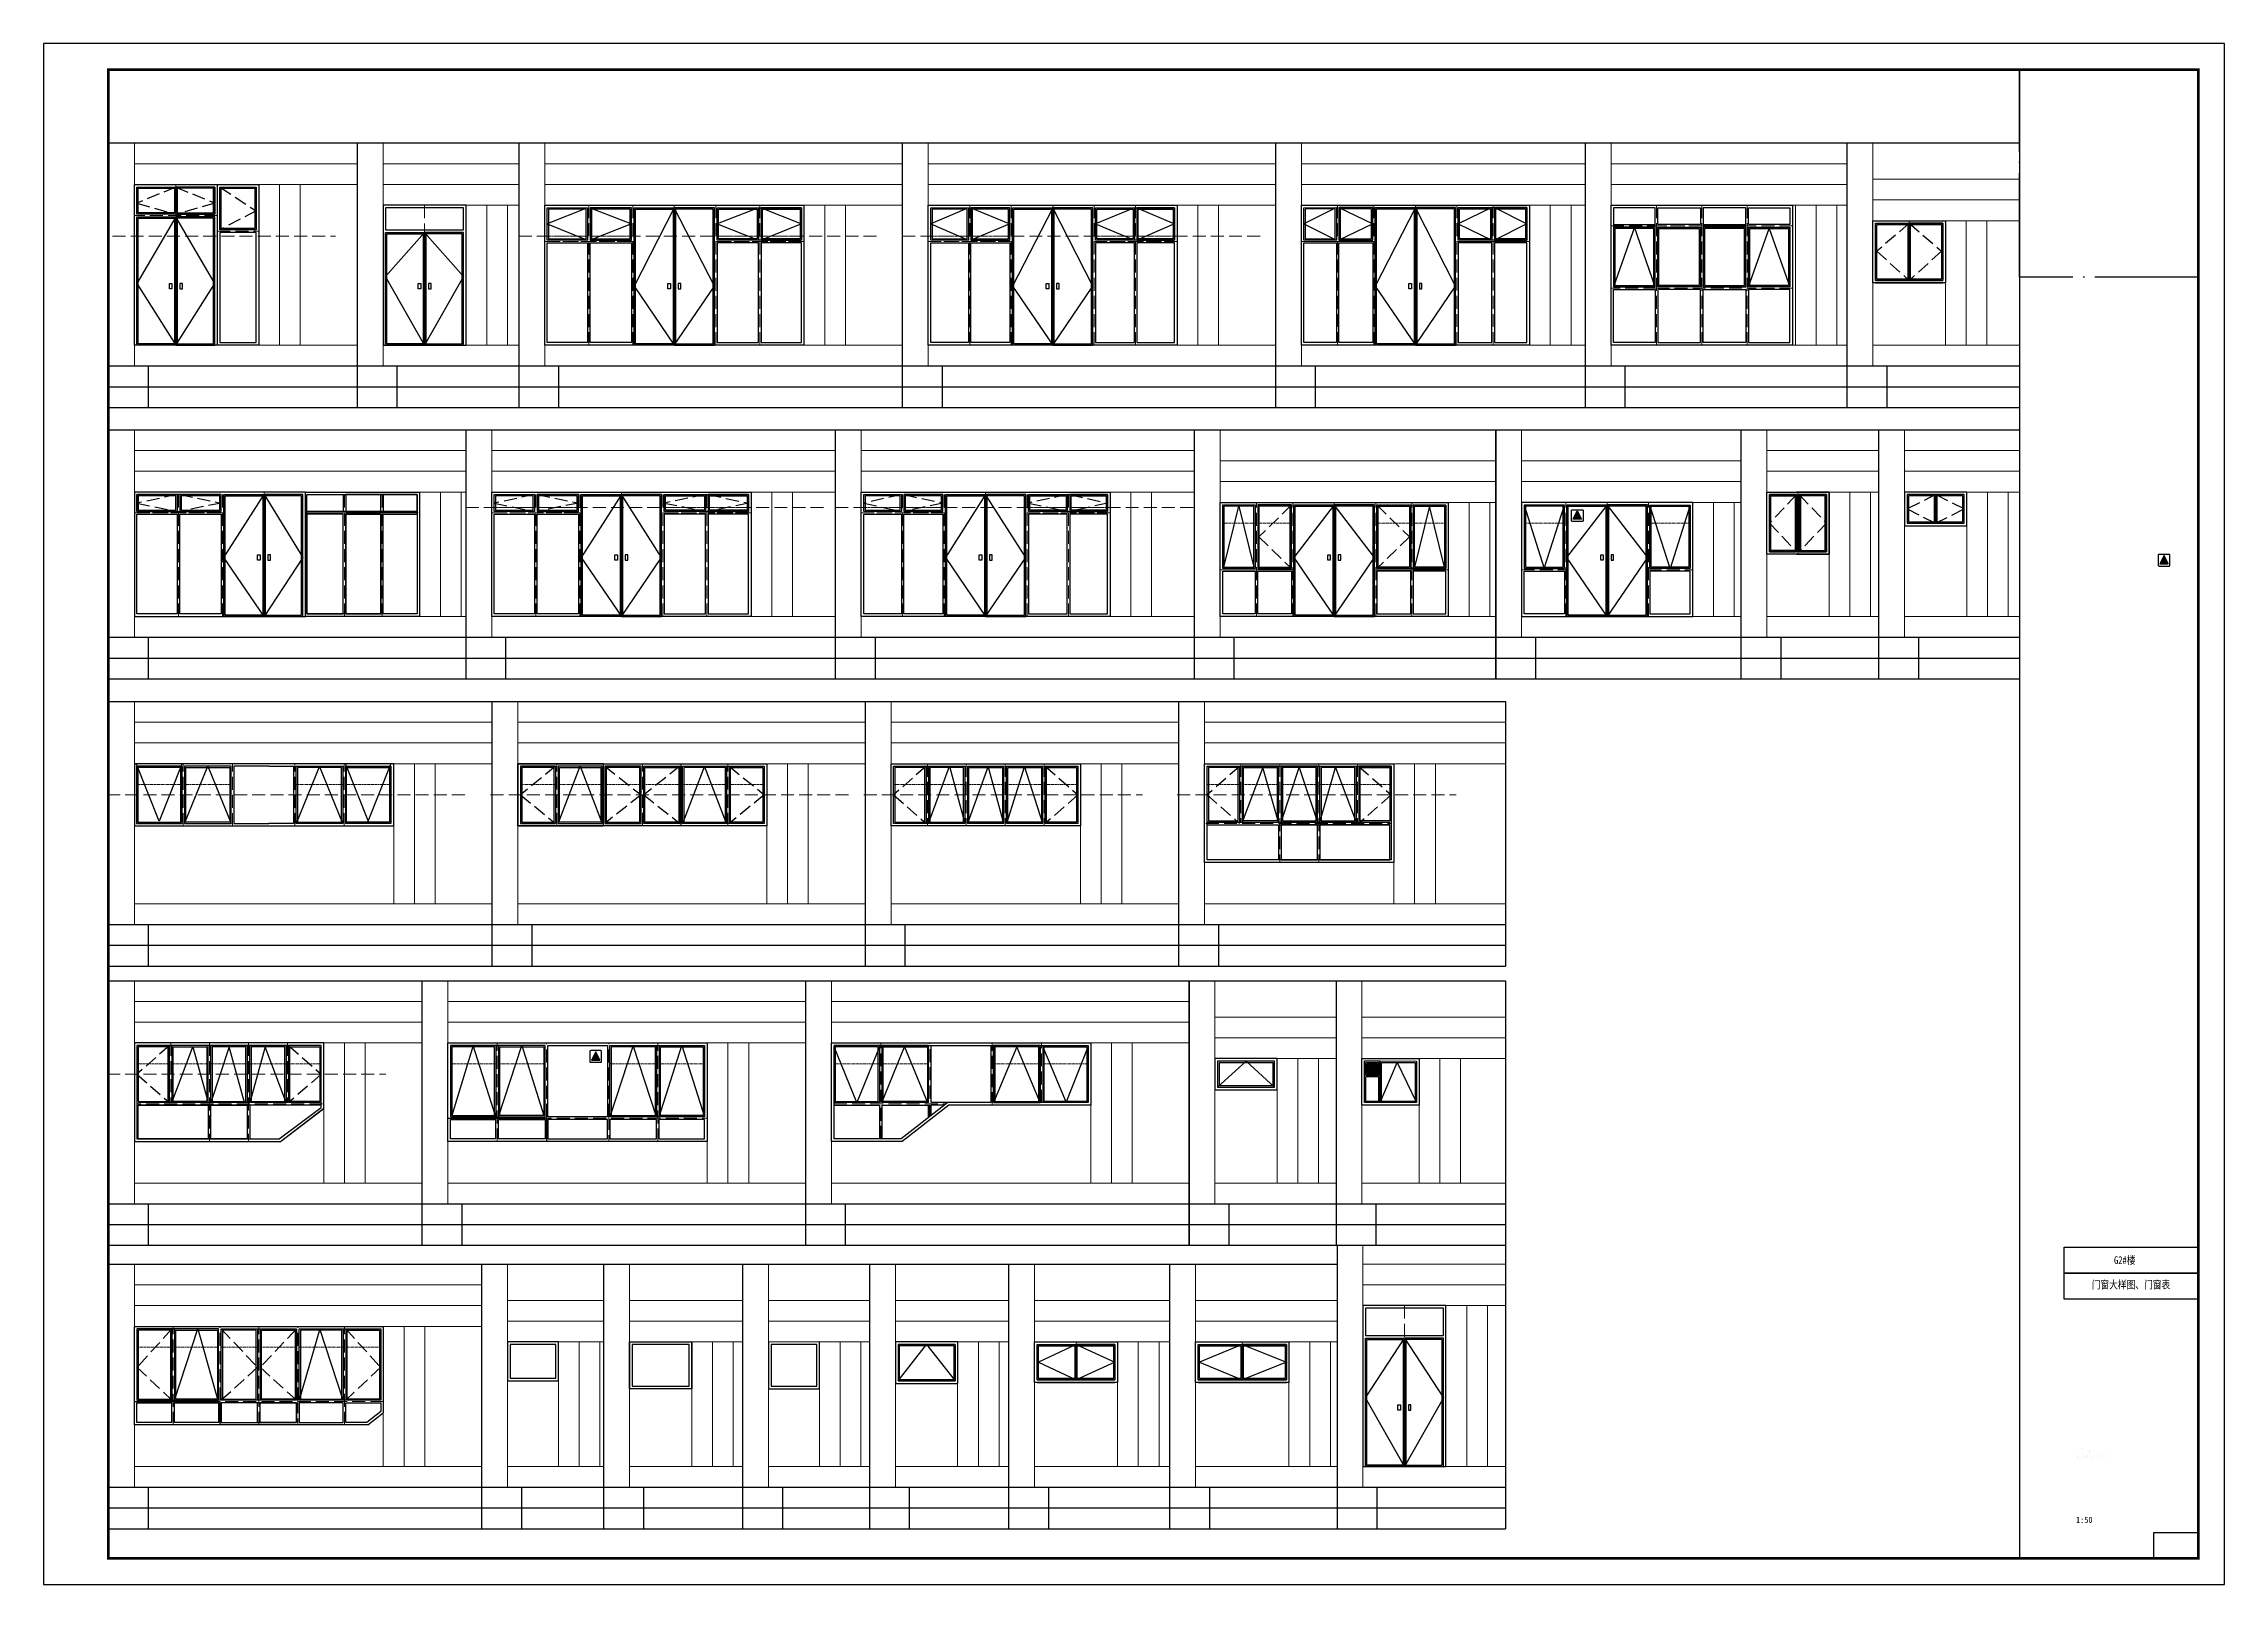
# Model space of a CAD drawing. Extents: x 447288 to 563800, y -194684 to 241749.
# Drawn here: x 459182 to 501232, y -116494 to -86794 of the extents above; entities that cross this region are included whole.
import ezdxf
from ezdxf.enums import TextEntityAlignment as Align

# ---------------------------------------------------------------- set-up
doc = ezdxf.new("R2010")
doc.units = 0
doc.header["$LTSCALE"] = 1000
for name, pattern in [('__DASH', [0.35, 0.25, -0.1]), ('DASH', [0.35, 0.25, -0.1]), ('DOTE', [2.42, 2, -0.2, 0.02, -0.2])]:
    doc.linetypes.add(name, pattern=pattern)
doc.layers.get('0').update_dxf_attribs({"lineweight": 20})
doc.layers.add('A-ASIS', color=115, linetype='DASH', lineweight=0, plot=False)
for name, color, linetype in [('A-ELEV-HATCH', 8, 'Continuous'), ('A-ELEV-THIN', 7, 'Continuous'), ('A-ELEV-WIN1', 135, 'Continuous'), ('A-OVER', 7, 'Continuous'), ('C-SHEET-TEXT', 7, 'Continuous'), ('COLUMN', 9, 'Continuous'), ('PUB_TITLE', 4, 'Continuous'), ('建筑签名2$0$A-OVER', 7, 'Continuous')]:
    doc.layers.add(name, color=color, linetype=linetype)
doc.styles.add('-宋体', font='', dxfattribs={"width": 0.8})
doc.styles.add('_ST64S-1', font='')
doc.styles.get('-宋体').set_extended_font_data('SimSun')
doc.styles.get('_ST64S-1').set_extended_font_data('SimHei')

msp = doc.modelspace()

# ---------------------------------------------------------------- texts
at = {"layer": 'C-SHEET-TEXT', "style": '-宋体', "width": 0.8}
for s, p in [('G2#楼', (499310.7, -110318.9)), ('门窗大样图、门窗表', (499431, -110793.2))]:
    msp.add_text(s, height=150.21, dxfattribs=at).set_placement(p, align=Align.CENTER)
at = {"layer": 'C-SHEET-TEXT', "style": '_ST64S-1'}
msp.add_text('1:50', height=117.76, dxfattribs=at).set_placement((498370.5, -115191.6), align=Align.TOP_LEFT)
msp.add_text('1:50', height=117.76, dxfattribs=at).set_placement((498370.5, -115191.6), align=Align.TOP_LEFT)

# ---------------------------------------------------------------- blocks, each defined once
blk = doc.blocks.new('*U83')
at = {"layer": 'A-ASIS', "linetype": 'ByBlock'}
for p, q in [((500, 4600), (7124, 4600)), ((500, 4200), (7124, 4200)), ((500, 3800), (7124, 3800)), ((500, 1400), (7124, 1400))]:
    blk.add_line(p, q, dxfattribs=at)
for points in [[(500, 5000), (500, 1000)], [(5500, 3800), (5500, 1400)], [(5900, 3800), (5900, 1400)], [(6300, 3800), (6300, 1400)]]:
    blk.add_lwpolyline(points, dxfattribs=at)
at = {"layer": 'A-OVER'}
for p, q in [((0, 1000), (7124, 1000)), ((768, 1000), (768, 200)), ((0, 600), (7124, 600))]:
    blk.add_line(p, q, dxfattribs=at)
for points in [[(0, 5000), (7124, 5000)], [(0, 5000), (0, 200)], [(7124, 5000), (7124, 200)], [(0, 200), (7124, 200)]]:
    blk.add_lwpolyline(points, dxfattribs=at)
blk = doc.blocks.new('srtydrt')
at = {"layer": 'A-ASIS'}
for p, q in [((673299, 37379), (673299, 39779)), ((674099, 37379), (674099, 39779)), ((674899, 39779), (674899, 37379)), ((675699, 37379), (675699, 39779)), ((676499, 37379), (676499, 39779)), ((672499, 39379), (674099, 39379)), ((674099, 39379), (672499, 39379)), ((677299, 39379), (675699, 39379)), ((675699, 39379), (677299, 39379))]:
    blk.add_line(p, q, dxfattribs=at)
at = {"layer": 'A-ASIS', "color": 2, "linetype": '__DASH', "ltscale": 0.1}
for points in [[(672549, 39729), (673274, 39729), (673274, 39479), (672549, 39479)], [(673324, 39479), (674074, 39479), (674074, 39729), (673324, 39729)], [(675724, 39729), (676474, 39729), (676474, 39479), (675724, 39479)], [(676524, 39479), (677249, 39479), (677249, 39729), (676524, 39729)]]:
    blk.add_lwpolyline(points, close=True, dxfattribs=at)
at = {"layer": 'A-ELEV-WIN1'}
for points in [[(672499, 39779), (677299, 39779), (677299, 37379), (672499, 37379)], [(672549, 39729), (673274, 39729), (673274, 39404), (672549, 39404)], [(673249, 39704), (672574, 39704), (672574, 39429), (673249, 39429)], [(674074, 39729), (673324, 39729), (673324, 39404), (674074, 39404)], [(673349, 39429), (674049, 39429), (674049, 39704), (673349, 39704)], [(674124, 39729), (674899, 39729), (674899, 37379), (674124, 37379)], [(674149, 39704), (674874, 39704), (674874, 37404), (674149, 37404)], [(675674, 39729), (674899, 39729), (674899, 37379), (675674, 37379)], [(675649, 39704), (674924, 39704), (674924, 37404), (675649, 37404)], [(675724, 39729), (677249, 39729), (677249, 39404), (675724, 39404)], [(675724, 39729), (676474, 39729), (676474, 39404), (675724, 39404)], [(676449, 39429), (675749, 39429), (675749, 39704), (676449, 39704)], [(677249, 39729), (676524, 39729), (676524, 39404), (677249, 39404)], [(676549, 39704), (677224, 39704), (677224, 39429), (676549, 39429)], [(672549, 39354), (673274, 39354), (673274, 37429), (672549, 37429)], [(673324, 39354), (674074, 39354), (674074, 37429), (673324, 37429)], [(676474, 39354), (675724, 39354), (675724, 37429), (676474, 37429)], [(677249, 39354), (676524, 39354), (676524, 37429), (677249, 37429)], [(674774, 38566), (674824, 38566), (674824, 38466), (674774, 38466)], [(675024, 38566), (674974, 38566), (674974, 38466), (675024, 38466)]]:
    blk.add_lwpolyline(points, close=True, dxfattribs=at)
at = {"layer": 'A-ELEV-WIN1', "linetype": '__DASH'}
for points in [[(673274, 39729), (672549, 39566), (673274, 39404)], [(673324, 39729), (674074, 39566), (673324, 39404)], [(676474, 39729), (675724, 39566), (676474, 39404)], [(676524, 39729), (677249, 39566), (676524, 39404)]]:
    blk.add_lwpolyline(points, dxfattribs=at)
at = {"layer": 'A-ELEV-WIN1'}
blk.add_lwpolyline([(674899, 39729), (674124, 38516), (674899, 37379), (675674, 38516), (674899, 39729)], dxfattribs=at)
blk = doc.blocks.new('*U84')
at = {"layer": 'A-ASIS', "linetype": 'ByBlock'}
for p, q in [((500, 4600), (6920, 4600)), ((500, 4200), (6920, 4200)), ((500, 3800), (6920, 3800)), ((500, 1400), (6920, 1400))]:
    blk.add_line(p, q, dxfattribs=at)
for points in [[(500, 5000), (500, 1000)], [(5300, 3800), (5300, 1400)], [(5700, 3800), (5700, 1400)], [(6100, 3800), (6100, 1400)]]:
    blk.add_lwpolyline(points, dxfattribs=at)
at = {"layer": 'A-OVER'}
for p, q in [((0, 1000), (6920, 1000)), ((768, 1000), (768, 200)), ((0, 600), (6920, 600))]:
    blk.add_line(p, q, dxfattribs=at)
for points in [[(0, 5000), (6920, 5000)], [(0, 5000), (0, 200)], [(6920, 5000), (6920, 200)], [(0, 200), (6920, 200)]]:
    blk.add_lwpolyline(points, dxfattribs=at)
blk = doc.blocks.new('DFBDF')
at = {"layer": 'A-ASIS'}
for p, q in [((680799, 55734), (680799, 52634)), ((681599, 52634), (681599, 55734)), ((681599, 52634), (681599, 55734)), ((681599, 55134), (679999, 55134)), ((681599, 54835), (682399, 54835))]:
    blk.add_line(p, q, dxfattribs=at)
at = {"layer": 'A-ELEV-WIN1'}
for points in [[(679999, 55734), (682399, 55734), (682399, 52634), (681599, 52634), (681599, 52634), (679999, 52634), (679999, 52634), (679999, 52634)], [(680049, 55684), (681549, 55684), (681549, 55159), (680049, 55159)], [(680049, 55684), (680799, 55684), (680799, 55159), (680049, 55159)], [(680074, 55659), (680774, 55659), (680774, 55184), (680074, 55184)], [(680799, 55159), (681549, 55159), (681549, 55684), (680799, 55684)], [(680824, 55184), (681524, 55184), (681524, 55659), (680824, 55659)], [(681599, 55734), (682399, 55734), (682399, 52634), (681599, 52634)], [(681649, 55684), (682349, 55684), (682349, 54860), (681649, 54860)], [(681674, 55659), (682324, 55659), (682324, 54885), (681674, 54885)], [(680049, 55109), (680799, 55109), (680799, 52634), (680049, 52634)], [(681549, 55109), (680799, 55109), (680799, 52634), (681549, 52634)], [(680074, 55084), (680774, 55084), (680774, 52659), (680074, 52659)], [(681524, 55084), (680824, 55084), (680824, 52659), (681524, 52659)], [(682349, 54810), (681649, 54810), (681649, 52684), (682349, 52684)], [(680674, 53822), (680724, 53822), (680724, 53722), (680674, 53722)], [(680924, 53822), (680874, 53822), (680874, 53722), (680924, 53722)]]:
    blk.add_lwpolyline(points, close=True, dxfattribs=at)
at = {"layer": 'A-ELEV-WIN1', "linetype": '__DASH'}
for points in [[(680799, 55684), (680049, 55372), (680799, 55159)], [(680799, 55684), (681549, 55372), (680799, 55159)], [(681649, 55684), (682349, 55222), (681649, 54860)]]:
    blk.add_lwpolyline(points, dxfattribs=at)
at = {"layer": 'A-ELEV-WIN1'}
blk.add_lwpolyline([(680799, 55109), (680049, 53822), (680799, 52634), (681549, 53822), (680799, 55109)], dxfattribs=at)
at = {"layer": 'A-OVER'}
blk.add_lwpolyline([(679999, 55734), (682399, 55734), (682399, 52634), (682099, 52634), (682099, 52634), (680499, 52634), (680499, 52634), (679999, 52634)], close=True, dxfattribs=at)
blk = doc.blocks.new('*U89')
at = {"layer": 'A-ASIS', "linetype": 'ByBlock'}
for p, q in [((500, 5300), (4795, 5300)), ((500, 4900), (4795, 4900)), ((500, 4500), (4795, 4500)), ((500, 1400), (4795, 1400))]:
    blk.add_line(p, q, dxfattribs=at)
for points in [[(500, 5300), (500, 1000)], [(2900, 4500), (2900, 1400)], [(3300, 4500), (3300, 1400)], [(3700, 4500), (3700, 1400)]]:
    blk.add_lwpolyline(points, dxfattribs=at)
at = {"layer": 'A-OVER'}
for p, q in [((0, 1000), (4795, 1000)), ((768, 1000), (768, 200)), ((0, 600), (4795, 600))]:
    blk.add_line(p, q, dxfattribs=at)
for points in [[(0, 5300), (4795, 5300)], [(0, 5300), (0, 200)], [(4795, 5300), (4795, 200)], [(0, 200), (4795, 200)]]:
    blk.add_lwpolyline(points, dxfattribs=at)
blk = doc.blocks.new('DSFGAEW4EEEEE')
at = {"layer": 'A-ASIS'}
for p, q in [((673249, 37379), (673249, 39779)), ((674099, 37379), (674099, 39779)), ((674899, 39779), (674899, 37379)), ((675699, 37379), (675699, 39779)), ((676549, 37379), (676549, 39779)), ((672399, 39379), (674099, 39379)), ((674099, 39379), (672399, 39379)), ((677399, 39379), (675699, 39379)), ((675699, 39379), (677399, 39379))]:
    blk.add_line(p, q, dxfattribs=at)
at = {"layer": 'A-ASIS', "color": 2, "linetype": '__DASH', "ltscale": 0.1}
for points in [[(672449, 39729), (673224, 39729), (673224, 39479), (672449, 39479)], [(673274, 39479), (674074, 39479), (674074, 39729), (673274, 39729)], [(675724, 39729), (676524, 39729), (676524, 39479), (675724, 39479)], [(676574, 39479), (677349, 39479), (677349, 39729), (676574, 39729)]]:
    blk.add_lwpolyline(points, close=True, dxfattribs=at)
at = {"layer": 'A-ELEV-WIN1'}
for points in [[(672399, 39779), (677399, 39779), (677399, 37379), (672399, 37379)], [(672449, 39729), (673224, 39729), (673224, 39404), (672449, 39404)], [(673199, 39704), (672474, 39704), (672474, 39429), (673199, 39429)], [(674074, 39729), (673274, 39729), (673274, 39404), (674074, 39404)], [(673299, 39429), (674049, 39429), (674049, 39704), (673299, 39704)], [(674124, 39729), (674899, 39729), (674899, 37379), (674124, 37379)], [(674149, 39704), (674874, 39704), (674874, 37404), (674149, 37404)], [(675674, 39729), (674899, 39729), (674899, 37379), (675674, 37379)], [(675649, 39704), (674924, 39704), (674924, 37404), (675649, 37404)], [(675724, 39729), (677349, 39729), (677349, 39404), (675724, 39404)], [(675724, 39729), (676524, 39729), (676524, 39404), (675724, 39404)], [(676499, 39429), (675749, 39429), (675749, 39704), (676499, 39704)], [(677349, 39729), (676574, 39729), (676574, 39404), (677349, 39404)], [(676599, 39704), (677324, 39704), (677324, 39429), (676599, 39429)], [(672449, 39354), (673224, 39354), (673224, 37429), (672449, 37429)], [(673274, 39354), (674074, 39354), (674074, 37429), (673274, 37429)], [(676524, 39354), (675724, 39354), (675724, 37429), (676524, 37429)], [(677349, 39354), (676574, 39354), (676574, 37429), (677349, 37429)], [(674774, 38566), (674824, 38566), (674824, 38466), (674774, 38466)], [(675024, 38566), (674974, 38566), (674974, 38466), (675024, 38466)]]:
    blk.add_lwpolyline(points, close=True, dxfattribs=at)
at = {"layer": 'A-ELEV-WIN1', "linetype": '__DASH'}
for points in [[(673224, 39729), (672449, 39566), (673224, 39404)], [(673274, 39729), (674074, 39566), (673274, 39404)], [(676524, 39729), (675724, 39566), (676524, 39404)], [(676574, 39729), (677349, 39566), (676574, 39404)]]:
    blk.add_lwpolyline(points, dxfattribs=at)
at = {"layer": 'A-ELEV-WIN1'}
blk.add_lwpolyline([(674899, 39729), (674124, 38516), (674899, 37379), (675674, 38516), (674899, 39729)], dxfattribs=at)
blk = doc.blocks.new('*U85')
at = {"layer": 'A-ASIS', "linetype": 'ByBlock'}
for p, q in [((500, 4900), (3117, 4900)), ((500, 4500), (3117, 4500)), ((500, 4100), (3117, 4100)), ((500, 1400), (3117, 1400))]:
    blk.add_line(p, q, dxfattribs=at)
for points in [[(500, 5300), (500, 1000)], [(2100, 4100), (2100, 1400)], [(2500, 4100), (2500, 1400)], [(2900, 4100), (2900, 1400)]]:
    blk.add_lwpolyline(points, dxfattribs=at)
at = {"layer": 'A-OVER'}
for p, q in [((0, 1000), (3117, 1000)), ((768, 1000), (768, 200)), ((0, 600), (3117, 600))]:
    blk.add_line(p, q, dxfattribs=at)
for points in [[(0, 5300), (3117, 5300)], [(0, 5300), (0, 200)], [(3117, 5300), (3117, 200)], [(0, 200), (3117, 200)]]:
    blk.add_lwpolyline(points, dxfattribs=at)
blk = doc.blocks.new('SDFDS')
at = {"layer": 'A-ASIS'}
for p, q in [((721099, 52634), (721099, 55334)), ((721899, 55334), (721899, 52634))]:
    blk.add_line(p, q, dxfattribs=at)
at = {"layer": 'A-ELEV-WIN1'}
for points in [[(722649, 55284), (721149, 55284), (721149, 54859), (722649, 54859)], [(721149, 54809), (721899, 54809), (721899, 52634), (721149, 52634)], [(721174, 54784), (721874, 54784), (721874, 52659), (721174, 52659)], [(722649, 54809), (721899, 54809), (721899, 52634), (722649, 52634)], [(722624, 54784), (721924, 54784), (721924, 52659), (722624, 52659)], [(721774, 53822), (721824, 53822), (721824, 53722), (721774, 53722)], [(722024, 53822), (721974, 53822), (721974, 53722), (722024, 53722)]]:
    blk.add_lwpolyline(points, close=True, dxfattribs=at)
blk.add_lwpolyline([(721899, 54809), (722649, 53959), (721899, 52634), (721149, 53959), (721899, 54809)], dxfattribs=at)
blk = doc.blocks.new('*U90')
at = {"layer": 'A-ASIS', "linetype": 'ByBlock'}
for p, q in [((500, 4600), (6890, 4600)), ((500, 4200), (6890, 4200)), ((500, 3800), (6890, 3800)), ((500, 1400), (6890, 1400))]:
    blk.add_line(p, q, dxfattribs=at)
for points in [[(500, 5000), (500, 1000)], [(6000, 3800), (6000, 1400)], [(6400, 3800), (6400, 1400)], [(6800, 3800), (6800, 1400)]]:
    blk.add_lwpolyline(points, dxfattribs=at)
at = {"layer": 'A-OVER'}
for p, q in [((0, 1000), (6890, 1000)), ((768, 1000), (768, 200)), ((0, 600), (6890, 600))]:
    blk.add_line(p, q, dxfattribs=at)
for points in [[(0, 5000), (6890, 5000)], [(0, 5000), (0, 200)], [(6890, 5000), (6890, 200)], [(0, 200), (6890, 200)]]:
    blk.add_lwpolyline(points, dxfattribs=at)
blk = doc.blocks.new('dfgsrdet')
at = {"layer": 'A-ASIS'}
for p, q in [((673399, 37379), (673399, 40079)), ((674199, 37379), (674199, 40079)), ((674999, 40079), (674999, 37379)), ((675799, 37379), (675799, 40079)), ((676599, 37379), (676599, 40079)), ((672599, 39379), (674199, 39379)), ((674199, 39379), (672599, 39379)), ((677399, 39379), (675799, 39379)), ((675799, 39379), (677399, 39379))]:
    blk.add_line(p, q, dxfattribs=at)
at = {"layer": 'A-ASIS', "color": 2, "linetype": '__DASH', "ltscale": 0.1}
for points in [[(672649, 40029), (673374, 40029), (673374, 39479), (672649, 39479)], [(673424, 39479), (674174, 39479), (674174, 40029), (673424, 40029)], [(675824, 40029), (676574, 40029), (676574, 39479), (675824, 39479)], [(676624, 39479), (677349, 39479), (677349, 40029), (676624, 40029)]]:
    blk.add_lwpolyline(points, close=True, dxfattribs=at)
at = {"layer": 'A-ELEV-WIN1'}
for points in [[(672599, 40079), (677399, 40079), (677399, 37379), (672599, 37379)], [(672649, 40029), (673374, 40029), (673374, 39404), (672649, 39404)], [(673349, 40004), (672674, 40004), (672674, 39429), (673349, 39429)], [(674174, 40029), (673424, 40029), (673424, 39404), (674174, 39404)], [(673449, 39429), (674149, 39429), (674149, 40004), (673449, 40004)], [(674224, 40029), (674999, 40029), (674999, 37379), (674224, 37379)], [(674249, 40004), (674974, 40004), (674974, 37404), (674249, 37404)], [(675774, 40029), (674999, 40029), (674999, 37379), (675774, 37379)], [(675749, 40004), (675024, 40004), (675024, 37404), (675749, 37404)], [(675824, 40029), (677349, 40029), (677349, 39404), (675824, 39404)], [(675824, 40029), (676574, 40029), (676574, 39404), (675824, 39404)], [(676549, 39429), (675849, 39429), (675849, 40004), (676549, 40004)], [(677349, 40029), (676624, 40029), (676624, 39404), (677349, 39404)], [(676649, 40004), (677324, 40004), (677324, 39429), (676649, 39429)], [(672649, 39354), (673374, 39354), (673374, 37429), (672649, 37429)], [(673424, 39354), (674174, 39354), (674174, 37429), (673424, 37429)], [(676574, 39354), (675824, 39354), (675824, 37429), (676574, 37429)], [(677349, 39354), (676624, 39354), (676624, 37429), (677349, 37429)], [(674874, 38566), (674924, 38566), (674924, 38466), (674874, 38466)], [(675124, 38566), (675074, 38566), (675074, 38466), (675124, 38466)]]:
    blk.add_lwpolyline(points, close=True, dxfattribs=at)
for points in [[(673374, 40029), (672649, 39716), (673374, 39404)], [(673424, 40029), (674174, 39716), (673424, 39404)], [(674999, 40029), (674224, 38516), (674999, 37379), (675774, 38516), (674999, 40029)], [(676574, 40029), (675824, 39716), (676574, 39404)], [(676624, 40029), (677349, 39716), (676624, 39404)]]:
    blk.add_lwpolyline(points, dxfattribs=at)
blk = doc.blocks.new('*U88')
at = {"layer": 'A-ASIS', "linetype": 'ByBlock'}
for p, q in [((500, 4900), (7195, 4900)), ((500, 4500), (7195, 4500)), ((500, 4100), (7195, 4100)), ((500, 1400), (7195, 1400))]:
    blk.add_line(p, q, dxfattribs=at)
for points in [[(500, 5300), (500, 1000)], [(5300, 4100), (5300, 1400)], [(5700, 4100), (5700, 1400)], [(6100, 4100), (6100, 1400)]]:
    blk.add_lwpolyline(points, dxfattribs=at)
at = {"layer": 'A-OVER'}
for p, q in [((0, 1000), (7195, 1000)), ((768, 1000), (768, 200)), ((0, 600), (7195, 600))]:
    blk.add_line(p, q, dxfattribs=at)
for points in [[(0, 5300), (7195, 5300)], [(0, 5300), (0, 200)], [(7195, 5300), (7195, 200)], [(0, 200), (7195, 200)]]:
    blk.add_lwpolyline(points, dxfattribs=at)
blk = doc.blocks.new('FHD')
at = {"layer": 'A-ASIS'}
for p, q in [((673249, 37379), (673249, 40079)), ((674099, 37379), (674099, 40079)), ((674899, 40079), (674899, 37379)), ((675699, 37379), (675699, 40079)), ((676549, 37379), (676549, 40079)), ((672399, 39379), (674099, 39379)), ((674099, 39379), (672399, 39379)), ((677399, 39379), (675699, 39379)), ((675699, 39379), (677399, 39379))]:
    blk.add_line(p, q, dxfattribs=at)
at = {"layer": 'A-ASIS', "color": 2, "linetype": '__DASH', "ltscale": 0.1}
for points in [[(672449, 40029), (673224, 40029), (673224, 39479), (672449, 39479)], [(673274, 39479), (674074, 39479), (674074, 40029), (673274, 40029)], [(675724, 40029), (676524, 40029), (676524, 39479), (675724, 39479)], [(676574, 39479), (677349, 39479), (677349, 40029), (676574, 40029)]]:
    blk.add_lwpolyline(points, close=True, dxfattribs=at)
at = {"layer": 'A-ELEV-WIN1'}
for points in [[(672399, 40079), (677399, 40079), (677399, 37379), (672399, 37379)], [(672449, 40029), (673224, 40029), (673224, 39404), (672449, 39404)], [(673199, 40004), (672474, 40004), (672474, 39429), (673199, 39429)], [(674074, 40029), (673274, 40029), (673274, 39404), (674074, 39404)], [(673299, 39429), (674049, 39429), (674049, 40004), (673299, 40004)], [(674124, 40029), (674899, 40029), (674899, 37379), (674124, 37379)], [(674149, 40004), (674874, 40004), (674874, 37404), (674149, 37404)], [(675674, 40029), (674899, 40029), (674899, 37379), (675674, 37379)], [(675649, 40004), (674924, 40004), (674924, 37404), (675649, 37404)], [(675724, 40029), (677349, 40029), (677349, 39404), (675724, 39404)], [(675724, 40029), (676524, 40029), (676524, 39404), (675724, 39404)], [(676499, 39429), (675749, 39429), (675749, 40004), (676499, 40004)], [(677349, 40029), (676574, 40029), (676574, 39404), (677349, 39404)], [(676599, 40004), (677324, 40004), (677324, 39429), (676599, 39429)], [(672449, 39354), (673224, 39354), (673224, 37429), (672449, 37429)], [(673274, 39354), (674074, 39354), (674074, 37429), (673274, 37429)], [(676524, 39354), (675724, 39354), (675724, 37429), (676524, 37429)], [(677349, 39354), (676574, 39354), (676574, 37429), (677349, 37429)], [(674774, 38566), (674824, 38566), (674824, 38466), (674774, 38466)], [(675024, 38566), (674974, 38566), (674974, 38466), (675024, 38466)]]:
    blk.add_lwpolyline(points, close=True, dxfattribs=at)
for points in [[(673224, 40029), (672449, 39716), (673224, 39404)], [(673274, 40029), (674074, 39716), (673274, 39404)], [(674899, 40029), (674124, 38516), (674899, 37379), (675674, 38516), (674899, 40029)], [(676524, 40029), (675724, 39716), (676524, 39404)], [(676574, 40029), (677349, 39716), (676574, 39404)]]:
    blk.add_lwpolyline(points, dxfattribs=at)
blk = doc.blocks.new('*U87')
at = {"layer": 'A-ASIS', "linetype": 'ByBlock'}
for p, q in [((500, 4900), (7395, 4900)), ((500, 4500), (7395, 4500)), ((500, 4100), (7395, 4100)), ((500, 1400), (7395, 1400))]:
    blk.add_line(p, q, dxfattribs=at)
for points in [[(500, 5300), (500, 1000)], [(5500, 4100), (5500, 1400)], [(5900, 4100), (5900, 1400)], [(6300, 4100), (6300, 1400)]]:
    blk.add_lwpolyline(points, dxfattribs=at)
at = {"layer": 'A-OVER'}
for p, q in [((0, 1000), (7395, 1000)), ((768, 1000), (768, 200)), ((0, 600), (7395, 600))]:
    blk.add_line(p, q, dxfattribs=at)
for points in [[(0, 5300), (7395, 5300)], [(0, 5300), (0, 200)], [(7395, 5300), (7395, 200)], [(0, 200), (7395, 200)]]:
    blk.add_lwpolyline(points, dxfattribs=at)
blk = doc.blocks.new('*U91')
at = {"layer": 'A-ASIS', "linetype": 'ByBlock'}
for p, q in [((500, 4900), (5971, 4900)), ((500, 4500), (5971, 4500)), ((500, 4100), (5971, 4100)), ((500, 1400), (5971, 1400))]:
    blk.add_line(p, q, dxfattribs=at)
for points in [[(500, 5300), (500, 1000)], [(4900, 4100), (4900, 1400)], [(5300, 4100), (5300, 1400)], [(5700, 4100), (5700, 1400)]]:
    blk.add_lwpolyline(points, dxfattribs=at)
at = {"layer": 'A-OVER'}
for p, q in [((0, 1000), (5971, 1000)), ((768, 1000), (768, 200)), ((0, 600), (5971, 600))]:
    blk.add_line(p, q, dxfattribs=at)
for points in [[(0, 5300), (5971, 5300)], [(0, 5300), (0, 200)], [(5971, 5300), (5971, 200)], [(0, 200), (5971, 200)]]:
    blk.add_lwpolyline(points, dxfattribs=at)
blk = doc.blocks.new('*U92')
at = {"layer": 'A-ASIS', "linetype": 'ByBlock'}
for p, q in [((500, 4400), (5814, 4400)), ((500, 4000), (5814, 4000)), ((500, 3600), (5814, 3600)), ((500, 1400), (5814, 1400))]:
    blk.add_line(p, q, dxfattribs=at)
for points in [[(500, 5000), (500, 1000)], [(4900, 3600), (4900, 1400)], [(5300, 3600), (5300, 1400)], [(5700, 3600), (5700, 1400)]]:
    blk.add_lwpolyline(points, dxfattribs=at)
at = {"layer": 'A-OVER'}
for p, q in [((0, 1000), (5814, 1000)), ((768, 1000), (768, 200)), ((0, 600), (5814, 600))]:
    blk.add_line(p, q, dxfattribs=at)
for points in [[(0, 5000), (5814, 5000)], [(0, 5000), (0, 200)], [(5814, 5000), (5814, 200)], [(0, 200), (5814, 200)]]:
    blk.add_lwpolyline(points, dxfattribs=at)
blk = doc.blocks.new('*U93')
at = {"layer": 'A-ASIS', "linetype": 'ByBlock'}
for p, q in [((500, 4400), (4728, 4400)), ((500, 4000), (4728, 4000)), ((500, 3600), (4728, 3600)), ((500, 1400), (4728, 1400))]:
    blk.add_line(p, q, dxfattribs=at)
for points in [[(500, 5000), (500, 1000)], [(3799, 3600), (3799, 1400)], [(4199, 3600), (4199, 1400)], [(4599, 3600), (4599, 1400)]]:
    blk.add_lwpolyline(points, dxfattribs=at)
at = {"layer": 'A-OVER'}
for p, q in [((0, 1000), (4728, 1000)), ((768, 1000), (768, 200)), ((0, 600), (4728, 600))]:
    blk.add_line(p, q, dxfattribs=at)
for points in [[(0, 5000), (4728, 5000)], [(0, 5000), (0, 200)], [(4728, 5000), (4728, 200)], [(0, 200), (4728, 200)]]:
    blk.add_lwpolyline(points, dxfattribs=at)
blk = doc.blocks.new('A$C12BB0BB7')
at = {"layer": 'A-ELEV-WIN1'}
for points in [[(0, 0), (1200, 0), (1200, 650), (0, 650)], [(50, 50), (1150, 50), (1150, 600), (50, 600)]]:
    blk.add_lwpolyline(points, close=True, dxfattribs=at)
at = {"layer": 'A-ELEV-WIN1', "linetype": '__DASH'}
blk.add_lwpolyline([(600, 600), (50, 325), (600, 50), (1150, 325), (600, 600)], dxfattribs=at)
at = {"layer": 'A-ELEV-WIN1'}
for points in [[(575, 575), (75, 575), (75, 75), (575, 75)], [(575, 575), (575, 75)], [(600, 600), (600, 50)], [(625, 75), (1125, 75), (1125, 575), (625, 575)], [(625, 575), (625, 75)]]:
    blk.add_lwpolyline(points, dxfattribs=at)
blk = doc.blocks.new('*U86')
at = {"layer": 'A-ASIS', "linetype": 'ByBlock'}
for p, q in [((500, 4600), (2718, 4600)), ((500, 4200), (2718, 4200)), ((500, 3800), (2718, 3800)), ((500, 1400), (2718, 1400))]:
    blk.add_line(p, q, dxfattribs=at)
for points in [[(500, 5000), (500, 1000)], [(1700, 3800), (1700, 1400)], [(2100, 3800), (2100, 1400)], [(2500, 3800), (2500, 1400)]]:
    blk.add_lwpolyline(points, dxfattribs=at)
at = {"layer": 'A-OVER'}
for p, q in [((0, 1000), (2718, 1000)), ((768, 1000), (768, 200)), ((0, 600), (2718, 600))]:
    blk.add_line(p, q, dxfattribs=at)
for points in [[(0, 5000), (2718, 5000)], [(0, 5000), (0, 200)], [(2718, 5000), (2718, 200)], [(0, 200), (2718, 200)]]:
    blk.add_lwpolyline(points, dxfattribs=at)
blk = doc.blocks.new('GC1205')
at = {"layer": 'A-ELEV-WIN1'}
for points in [[(35, 500), (-1165, 500), (-1165, -100), (35, -100)], [(-15, 450), (-1115, 450), (-1115, -50), (-15, -50)], [(-45, 420), (-1085, 420), (-1085, -20), (-45, -20)]]:
    blk.add_lwpolyline(points, close=True, dxfattribs=at)
blk.add_lwpolyline([(-15, -50), (-565, 450), (-1115, -50)], dxfattribs=at)
blk = doc.blocks.new('*U105')
at = {"layer": 'A-ASIS', "linetype": 'ByBlock'}
for p, q in [((500, 4600), (2836, 4600)), ((500, 4200), (2836, 4200)), ((500, 3800), (2836, 3800)), ((500, 1400), (2836, 1400))]:
    blk.add_line(p, q, dxfattribs=at)
for points in [[(500, 5300), (500, 1000)], [(1700, 3800), (1700, 1400)], [(2100, 3800), (2100, 1400)], [(2500, 3800), (2500, 1400)]]:
    blk.add_lwpolyline(points, dxfattribs=at)
at = {"layer": 'A-OVER'}
for p, q in [((0, 1000), (2836, 1000)), ((768, 1000), (768, 200)), ((0, 600), (2836, 600))]:
    blk.add_line(p, q, dxfattribs=at)
for points in [[(0, 5300), (2836, 5300)], [(0, 5300), (0, 200)], [(2836, 5300), (2836, 200)], [(0, 200), (2836, 200)]]:
    blk.add_lwpolyline(points, dxfattribs=at)
blk = doc.blocks.new('SAFEDAWE')
at = {"layer": 'A-ASIS'}
blk.add_lwpolyline([(500, 0), (500, -1150)], dxfattribs=at)
at = {"layer": 'A-ELEV-WIN1'}
for points in [[(-200, 0), (1200, 0), (1200, -1200), (-200, -1200)], [(-150, -50), (1150, -50), (1150, -1150), (-150, -1150)], [(475, -1125), (-125, -1125), (-125, -75), (475, -75)], [(525, -75), (1125, -75), (1125, -1125), (525, -1125)]]:
    blk.add_lwpolyline(points, close=True, dxfattribs=at)
at = {"layer": 'A-ELEV-WIN1', "linetype": '__DASH'}
for points in [[(500, -50), (-125, -588), (500, -1150)], [(500, -50), (1125, -588), (500, -1150)]]:
    blk.add_lwpolyline(points, dxfattribs=at)
at = {"layer": 'A-ELEV-WIN1'}
for points in [[(1150, -1125), (1150, -50), (500, -50), (500, -1150)], [(-150, -1150), (1150, -1150)], [(-150, -1200), (1150, -1200)]]:
    blk.add_lwpolyline(points, dxfattribs=at)
at = {"layer": 'A-OVER'}
for points in [[(-200, 0), (1200, 0), (1200, -1200), (-200, -1200)], [(-150, -50), (1150, -50), (1150, -1150), (-150, -1150)]]:
    blk.add_lwpolyline(points, close=True, dxfattribs=at)
blk = doc.blocks.new('SFAF')
at = {"layer": 'A-ELEV-WIN1'}
for points in [[(175, -1200), (175, -1200), (-450, -1200), (-450, 0), (175, 0)], [(125, -1200), (125, -1200), (750, -1200), (750, 0), (125, 0)], [(150, 0), (149, -1200)]]:
    blk.add_lwpolyline(points, dxfattribs=at)
for points in [[(-450, 0), (750, 0), (750, -1200), (-450, -1200)], [(-400, -1150), (-400, -50), (125, -50), (125, -1150)], [(125, -50), (-400, -50), (-400, -1150), (125, -1150)], [(-375, -1125), (-375, -75), (100, -75), (100, -1125)], [(700, -1150), (700, -50), (175, -50), (175, -1150)], [(175, -50), (700, -50), (700, -1150), (175, -1150)], [(675, -1125), (675, -75), (200, -75), (200, -1125)]]:
    blk.add_lwpolyline(points, close=True, dxfattribs=at)
at = {"layer": 'A-ELEV-WIN1', "linetype": '__DASH'}
for points in [[(125, -50), (-400, -600), (125, -1150)], [(175, -50), (700, -600), (175, -1150)]]:
    blk.add_lwpolyline(points, dxfattribs=at)
blk = doc.blocks.new('*U95')
at = {"layer": 'A-ASIS', "linetype": 'ByBlock'}
for p, q in [((500, 4600), (3328, 4600)), ((500, 4200), (3328, 4200)), ((500, 3800), (3328, 3800)), ((500, 1400), (3328, 1400))]:
    blk.add_line(p, q, dxfattribs=at)
for points in [[(500, 5300), (500, 1000)], [(1900, 3800), (1900, 1400)], [(2300, 3800), (2300, 1400)], [(2700, 3800), (2700, 1400)]]:
    blk.add_lwpolyline(points, dxfattribs=at)
at = {"layer": 'A-OVER'}
for p, q in [((0, 1000), (3328, 1000)), ((768, 1000), (768, 200)), ((0, 600), (3328, 600))]:
    blk.add_line(p, q, dxfattribs=at)
for points in [[(0, 5300), (3328, 5300)], [(0, 5300), (0, 200)], [(3328, 5300), (3328, 200)], [(0, 200), (3328, 200)]]:
    blk.add_lwpolyline(points, dxfattribs=at)
blk = doc.blocks.new('*U96')
at = {"layer": 'A-ASIS', "linetype": 'ByBlock'}
for p, q in [((500, 4600), (2655, 4600)), ((500, 4200), (2655, 4200)), ((500, 3800), (2655, 3800)), ((500, 1400), (2655, 1400))]:
    blk.add_line(p, q, dxfattribs=at)
for points in [[(500, 5000), (500, 1000)], [(1700, 3800), (1700, 1400)], [(2100, 3800), (2100, 1400)], [(2500, 3800), (2500, 1400)]]:
    blk.add_lwpolyline(points, dxfattribs=at)
at = {"layer": 'A-OVER'}
for p, q in [((0, 1000), (2655, 1000)), ((768, 1000), (768, 200)), ((0, 600), (2655, 600))]:
    blk.add_line(p, q, dxfattribs=at)
for points in [[(0, 5000), (2655, 5000)], [(0, 5000), (0, 200)], [(2655, 5000), (2655, 200)], [(0, 200), (2655, 200)]]:
    blk.add_lwpolyline(points, dxfattribs=at)
blk = doc.blocks.new('ZSDFA')
at = {"layer": 'A-ELEV-WIN1'}
for points in [[(1200, -899), (1200, 0), (0, 0), (0, -900)], [(1150, -849), (1150, -50), (50, -50), (50, -850)]]:
    blk.add_lwpolyline(points, close=True, dxfattribs=at)
at = {"layer": 'A-OVER'}
blk.add_lwpolyline([(0, 1), (1200, 1), (1200, -900), (0, -900)], close=True, dxfattribs=at)
blk = doc.blocks.new('SZDFAE')
at = {"layer": 'A-ELEV-WIN1'}
for points in [[(750, -749), (750, 0), (-230, 0), (-230, -749)], [(700, -699), (700, -50), (-180, -50), (-180, -699)]]:
    blk.add_lwpolyline(points, close=True, dxfattribs=at)
blk = doc.blocks.new('ASFAWE')
at = {"layer": 'A-ELEV-WIN1'}
for points in [[(0, -901), (0, 0), (-980, -1), (-980, -902)], [(-50, -851), (-50, -50), (-930, -51), (-930, -852)]]:
    blk.add_lwpolyline(points, close=True, dxfattribs=at)
blk = doc.blocks.new('*U289')
at = {"layer": 'A-ASIS', "linetype": 'ByBlock'}
for p, q in [((500, 4600), (2352, 4600)), ((500, 4200), (2352, 4200)), ((500, 3800), (2352, 3800)), ((500, 1400), (2352, 1400))]:
    blk.add_line(p, q, dxfattribs=at)
for points in [[(500, 5300), (500, 1000)], [(1480, 3800), (1480, 1400)], [(1880, 3800), (1880, 1400)], [(2280, 3800), (2280, 1400)]]:
    blk.add_lwpolyline(points, dxfattribs=at)
at = {"layer": 'A-OVER'}
for p, q in [((0, 1000), (2352, 1000)), ((768, 1000), (768, 200)), ((0, 600), (2352, 600))]:
    blk.add_line(p, q, dxfattribs=at)
for points in [[(0, 5300), (2352, 5300)], [(0, 5300), (0, 200)], [(2352, 5300), (2352, 200)], [(0, 200), (2352, 200)]]:
    blk.add_lwpolyline(points, dxfattribs=at)
blk = doc.blocks.new('*U290')
at = {"layer": 'A-ASIS', "linetype": 'ByBlock'}
for p, q in [((500, 4600), (2682, 4600)), ((500, 4200), (2682, 4200)), ((500, 3800), (2682, 3800)), ((500, 1400), (2682, 1400))]:
    blk.add_line(p, q, dxfattribs=at)
for points in [[(500, 5300), (500, 1000)], [(1700, 3800), (1700, 1400)], [(2100, 3800), (2100, 1400)], [(2500, 3800), (2500, 1400)]]:
    blk.add_lwpolyline(points, dxfattribs=at)
at = {"layer": 'A-OVER'}
for p, q in [((0, 1000), (2682, 1000)), ((768, 1000), (768, 200)), ((0, 600), (2682, 600))]:
    blk.add_line(p, q, dxfattribs=at)
for points in [[(0, 5300), (2682, 5300)], [(0, 5300), (0, 200)], [(2682, 5300), (2682, 200)], [(0, 200), (2682, 200)]]:
    blk.add_lwpolyline(points, dxfattribs=at)
blk = doc.blocks.new('*U104')
at = {"layer": 'A-ASIS', "linetype": 'ByBlock'}
for p, q in [((500, 4600), (2446, 4600)), ((500, 4200), (2446, 4200)), ((500, 3800), (2446, 3800)), ((500, 1400), (2446, 1400))]:
    blk.add_line(p, q, dxfattribs=at)
for points in [[(500, 5300), (500, 1000)], [(1480, 3800), (1480, 1400)], [(1880, 3800), (1880, 1400)], [(2280, 3800), (2280, 1400)]]:
    blk.add_lwpolyline(points, dxfattribs=at)
at = {"layer": 'A-OVER'}
for p, q in [((0, 1000), (2446, 1000)), ((768, 1000), (768, 200)), ((0, 600), (2446, 600))]:
    blk.add_line(p, q, dxfattribs=at)
for points in [[(0, 5300), (2446, 5300)], [(0, 5300), (0, 200)], [(2446, 5300), (2446, 200)], [(0, 200), (2446, 200)]]:
    blk.add_lwpolyline(points, dxfattribs=at)
blk = doc.blocks.new('DFVGXZDF')
at = {"layer": 'A-ELEV-WIN1'}
for points in [[(726191, 48502), (727391, 48502), (727391, 49302), (726191, 49302)], [(726241, 48552), (727341, 48552), (727341, 49252), (726241, 49252)]]:
    blk.add_lwpolyline(points, close=True, dxfattribs=at)
for points in [[(726241, 48552), (726791, 49252), (727341, 48552)], [(727316, 49227), (726266, 49227), (726266, 48577), (727316, 48577)], [(727316, 49227), (727316, 48577)], [(727341, 49252), (727341, 48552)], [(727341, 48552), (727341, 49252)], [(727391, 48552), (727391, 49252)]]:
    blk.add_lwpolyline(points, dxfattribs=at)
blk = doc.blocks.new('*U291')
at = {"layer": 'A-ASIS', "linetype": 'ByBlock'}
for p, q in [((500, 4600), (2683, 4600)), ((500, 4200), (2683, 4200)), ((500, 3800), (2683, 3800)), ((500, 1400), (2683, 1400))]:
    blk.add_line(p, q, dxfattribs=at)
for points in [[(500, 5300), (500, 1000)], [(1700, 3800), (1700, 1400)], [(2100, 3800), (2100, 1400)], [(2500, 3800), (2500, 1400)]]:
    blk.add_lwpolyline(points, dxfattribs=at)
at = {"layer": 'A-OVER'}
for p, q in [((0, 1000), (2683, 1000)), ((768, 1000), (768, 200)), ((0, 600), (2683, 600))]:
    blk.add_line(p, q, dxfattribs=at)
for points in [[(0, 5300), (2683, 5300)], [(0, 5300), (0, 200)], [(2683, 5300), (2683, 200)], [(0, 200), (2683, 200)]]:
    blk.add_lwpolyline(points, dxfattribs=at)
blk = doc.blocks.new('DSFA')
at = {"layer": 'A-ASIS'}
for p, q in [((943, -1200), (943, 0)), ((1893, -1200), (1893, 0)), ((3093, -1200), (3093, 0)), ((4043, -1200), (4043, 0))]:
    blk.add_line(p, q, dxfattribs=at)
at = {"layer": 'A-ASIS', "color": 3, "linetype": '__DASH', "ltscale": 0.1}
for points in [[(43, -50), (918, -50), (918, -400), (43, -400)], [(4068, -400), (4943, -400), (4943, -50), (4068, -50)]]:
    blk.add_lwpolyline(points, close=True, dxfattribs=at)
at = {"layer": 'A-ASIS', "color": 2, "linetype": '__DASH', "ltscale": 0.1}
for points in [[(968, -400), (1868, -400), (1868, -50), (968, -50)], [(3118, -50), (4018, -50), (4018, -400), (3118, -400)]]:
    blk.add_lwpolyline(points, close=True, dxfattribs=at)
at = {"layer": 'A-ELEV-WIN1'}
for points in [[(5000, 0), (0, 0), (0, -1200), (1900, -1200), (1900, -1200), (3400, -1200), (3400, -1200), (5000, -1200)], [(893, -75), (68, -75), (68, -1125), (893, -1125)], [(993, -75), (1843, -75), (1843, -1125), (993, -1125)], [(3993, -75), (3143, -75), (3143, -1125), (3993, -1125)], [(4093, -75), (4918, -75), (4918, -1125), (4093, -1125)]]:
    blk.add_lwpolyline(points, close=True, dxfattribs=at)
for points in [[(918, -6), (481, -1106), (43, -6)], [(918, -50), (43, -50), (43, -1150), (918, -1150)], [(918, -50), (918, -1150)], [(968, -1150), (1868, -1150), (1868, -50), (968, -50)], [(968, -50), (968, -1150)], [(968, -1150), (1418, -50), (1868, -1150)], [(2593, -50), (1918, -50), (1918, -1150), (2593, -1150)], [(2593, -50), (3068, -50), (3068, -1150), (2593, -1150)], [(4018, -1150), (3118, -1150), (3118, -50), (4018, -50)], [(4018, -1150), (3568, -50), (3118, -1150)], [(4018, -50), (4018, -1150)], [(4068, -6), (4506, -1106), (4943, -6)], [(4068, -50), (4943, -50), (4943, -1150), (4068, -1150)], [(4068, -50), (4068, -1150)]]:
    blk.add_lwpolyline(points, dxfattribs=at)
at = {"layer": 'A-OVER'}
blk.add_lwpolyline([(5000, 0), (0, 0), (0, -1200), (1900, -1200), (1900, -1200), (3400, -1200), (3400, -1200), (5000, -1200)], close=True, dxfattribs=at)
blk = doc.blocks.new('dfgs')
at = {"layer": 'A-ASIS'}
for p, q in [((752149, 46379), (752149, 47579)), ((753049, 46379), (753049, 47579)), ((753799, 46379), (753799, 47579)), ((754549, 46379), (754549, 47579)), ((755449, 46379), (755449, 47579))]:
    blk.add_line(p, q, dxfattribs=at)
at = {"layer": 'A-ASIS', "color": 3, "linetype": '__DASH', "ltscale": 0.1}
for points in [[(751449, 47529), (752124, 47529), (752124, 47179), (751449, 47179)], [(753774, 47529), (753074, 47529), (753074, 47179), (753774, 47179)], [(753824, 47529), (754524, 47529), (754524, 47179), (753824, 47179)], [(756149, 47529), (755474, 47529), (755474, 47179), (756149, 47179)]]:
    blk.add_lwpolyline(points, close=True, dxfattribs=at)
at = {"layer": 'A-ASIS', "color": 2, "linetype": '__DASH', "ltscale": 0.1}
for points in [[(752174, 47179), (753024, 47179), (753024, 47529), (752174, 47529)], [(754574, 47529), (755424, 47529), (755424, 47179), (754574, 47179)]]:
    blk.add_lwpolyline(points, close=True, dxfattribs=at)
at = {"layer": 'A-ELEV-WIN1'}
for p, q in [((753774, 46429), (753774, 47529)), ((753824, 46429), (753824, 47529))]:
    blk.add_line(p, q, dxfattribs=at)
for points in [[(751399, 47579), (756199, 47579), (756199, 46379), (754299, 46379), (754299, 46379), (752999, 46379), (752999, 46379), (751399, 46379)], [(751399, 47579), (756199, 47579), (756199, 46379), (754549, 46379), (754549, 46379), (752999, 46379), (752999, 46379), (751399, 46379)], [(753049, 47579), (751399, 47579), (751399, 46379), (753049, 46379)], [(754549, 47579), (756199, 47579), (756199, 46379), (754549, 46379)], [(752099, 47504), (751474, 47504), (751474, 46454), (752099, 46454)], [(752199, 47504), (752999, 47504), (752999, 46454), (752199, 46454)], [(753749, 47504), (753099, 47504), (753099, 46454), (753749, 46454)], [(753849, 47504), (754499, 47504), (754499, 46454), (753849, 46454)], [(755399, 47504), (754599, 47504), (754599, 46454), (755399, 46454)], [(755499, 47504), (756124, 47504), (756124, 46454), (755499, 46454)]]:
    blk.add_lwpolyline(points, close=True, dxfattribs=at)
for points in [[(752124, 47529), (751449, 47529), (751449, 46429), (752124, 46429)], [(752124, 47529), (752124, 46429)], [(752174, 46429), (753024, 46429), (753024, 47529), (752174, 47529)], [(752174, 47529), (752174, 46429)], [(752174, 46429), (752599, 47529), (753024, 46429)], [(753774, 47529), (753074, 47529), (753074, 46429), (753774, 46429)], [(753824, 47529), (754524, 47529), (754524, 46429), (753824, 46429)], [(755424, 46429), (754574, 46429), (754574, 47529), (755424, 47529)], [(755424, 46429), (754999, 47529), (754574, 46429)], [(755274, 47529), (756149, 47529), (756149, 46429), (755274, 46429)], [(755424, 47529), (755424, 46429)], [(755474, 47529), (756149, 47529), (756149, 46429), (755474, 46429)], [(755474, 47529), (755474, 46429)]]:
    blk.add_lwpolyline(points, dxfattribs=at)
at = {"layer": 'A-ELEV-WIN1', "linetype": '__DASH'}
for points in [[(752124, 47529), (751449, 46979), (752124, 46429)], [(753074, 47529), (753774, 46979), (753074, 46429)], [(754524, 47529), (753824, 46979), (754524, 46429)], [(755474, 47529), (756149, 46979), (755474, 46429)]]:
    blk.add_lwpolyline(points, dxfattribs=at)
at = {"layer": 'A-OVER'}
blk.add_lwpolyline([(751399, 47579), (756199, 47579), (756199, 46379), (754299, 46379), (754299, 46379), (752999, 46379), (752999, 46379), (751399, 46379)], close=True, dxfattribs=at)
blk = doc.blocks.new('A$C2E2C654B')
at = {"layer": 'A-ELEV-HATCH'}
h = blk.add_hatch(color=256, dxfattribs=at)
h.dxf.hatch_style = 1
h.paths.add_polyline_path([(42, 55), (257, 55), (152, 270)])
blk.add_lwpolyline([(0, 280), (0, 20, 0.414214), (20, 0), (280, 0, 0.414214), (300, 20), (300, 280, 0.414214), (280, 300), (20, 300, 0.414214)], format="xyb", close=True, dxfattribs=at)
blk.add_lwpolyline([(42, 55), (257, 55), (152, 270)], close=True, dxfattribs=at)
blk = doc.blocks.new('ZSDZG')
at = {"layer": 'A-ASIS'}
for p, q in [((734249, 45679), (734249, 47579)), ((735199, 46154), (735199, 47579)), ((736399, 46154), (736399, 47579)), ((737349, 45679), (737349, 47579)), ((735199, 46154), (735199, 45679)), ((736399, 46154), (736399, 45679))]:
    blk.add_line(p, q, dxfattribs=at)
at = {"layer": 'A-ASIS', "color": 2, "linetype": '__DASH', "ltscale": 0.1}
for points in [[(734224, 47179), (733349, 47179), (733349, 47529), (734224, 47529)], [(734274, 47529), (735174, 47529), (735174, 47179), (734274, 47179)], [(737324, 47529), (736424, 47529), (736424, 47179), (737324, 47179)], [(737374, 47179), (738249, 47179), (738249, 47529), (737374, 47529)]]:
    blk.add_lwpolyline(points, close=True, dxfattribs=at)
at = {"layer": 'A-ASIS'}
blk.add_lwpolyline([(733299, 46129), (738299, 46129)], dxfattribs=at)
at = {"layer": 'A-ELEV-WIN1'}
for points in [[(733299, 47579), (738299, 47579), (738299, 45679), (736399, 45679), (736399, 45679), (735199, 45679), (735199, 45679), (733299, 45679)], [(733299, 47579), (738299, 47579), (738299, 45679), (736399, 45679), (736399, 45679), (735199, 45679), (735199, 45679), (733299, 45679)], [(735174, 47529), (733349, 47529), (733349, 46154), (735174, 46154)], [(735224, 47529), (736374, 47529), (736374, 46154), (735224, 46154)], [(736424, 47529), (738249, 47529), (738249, 46154), (736424, 46154)], [(734199, 47504), (733374, 47504), (733374, 46179), (734199, 46179)], [(734299, 47504), (735149, 47504), (735149, 46179), (734299, 46179)], [(737299, 47504), (736449, 47504), (736449, 46179), (737299, 46179)], [(737399, 47504), (738224, 47504), (738224, 46179), (737399, 46179)], [(735199, 45679), (733299, 45679), (733299, 46129), (735199, 46129)], [(735224, 45729), (736374, 45729), (736374, 46104), (735224, 46104)]]:
    blk.add_lwpolyline(points, close=True, dxfattribs=at)
for points in [[(734224, 46154), (733786, 47529), (733374, 46179)], [(734224, 47529), (734224, 46154)], [(734274, 47529), (734274, 46154)], [(734274, 46154), (734724, 47529), (735149, 46179)], [(737324, 46154), (736874, 47529), (736424, 46154)], [(737324, 47529), (737324, 46154)], [(737374, 47529), (737374, 46154)], [(737374, 46154), (737811, 47529), (738249, 46154)], [(734224, 45729), (733349, 45729), (733349, 46104), (734224, 46104)], [(734224, 45729), (734224, 46104)], [(734274, 46104), (735174, 46104), (735174, 45729), (734274, 45729)], [(734274, 45729), (734274, 46104)], [(737324, 46104), (736424, 46104), (736424, 45729), (737324, 45729)], [(737324, 45729), (737324, 46104)], [(737374, 45729), (738249, 45729), (738249, 46104), (737374, 46104)], [(737374, 45729), (737374, 46104)]]:
    blk.add_lwpolyline(points, dxfattribs=at)
at = {"xscale": 0.75, "yscale": 0.75, "zscale": 0.75}
blk.add_blockref('A$C2E2C654B', (736037, 47206), dxfattribs=at)
blk = doc.blocks.new('GFJUTYR')
at = {"layer": 'A-ASIS'}
for p, q in [((950, -1850), (950, 0)), ((1900, -1419), (1900, 0)), ((3100, -1200), (3100, 0)), ((4050, -1150), (4050, 0)), ((50, -1175), (2218, -1175))]:
    blk.add_line(p, q, dxfattribs=at)
at = {"layer": 'A-ASIS', "color": 3, "linetype": '__DASH', "ltscale": 0.1}
for points in [[(925, -50), (50, -50), (50, -400), (925, -400)], [(4950, -50), (4075, -50), (4075, -400), (4950, -400)]]:
    blk.add_lwpolyline(points, close=True, dxfattribs=at)
at = {"layer": 'A-ASIS', "color": 2, "linetype": '__DASH', "ltscale": 0.1}
for points in [[(975, -50), (1875, -50), (1875, -400), (975, -400)], [(3125, -50), (4025, -50), (4025, -400), (3125, -400)]]:
    blk.add_lwpolyline(points, close=True, dxfattribs=at)
at = {"layer": 'A-ELEV-WIN1'}
for points in [[(0, 0), (5000, 0), (5000, -1200), (2265, -1200), (2265, -1200), (2265, -1200), (2265, -1200), (1365, -1900), (0, -1900)], [(0, 0), (5000, 0), (5000, -1200), (2265, -1200), (2265, -1200), (2265, -1200), (2265, -1200), (1365, -1900), (0, -1900)], [(900, -75), (75, -75), (75, -1125), (900, -1125)], [(1000, -75), (1850, -75), (1850, -1125), (1000, -1125)], [(3125, -50), (4950, -50), (4950, -1150), (3125, -1150)], [(4025, -50), (3125, -50), (3125, -1150), (4025, -1150)], [(4000, -75), (3150, -75), (3150, -1125), (4000, -1125)], [(4100, -75), (4925, -75), (4925, -1125), (4100, -1125)]]:
    blk.add_lwpolyline(points, close=True, dxfattribs=at)
for points in [[(3075, -1150), (2246, -1150), (2246, -1150), (2246, -1150), (1346, -1850), (50, -1850), (50, -50), (4950, -50), (4950, -1150), (3125, -1150)], [(1875, -1150), (1875, -50), (50, -50), (50, -1175)], [(925, -75), (487, -1150), (50, -75)], [(925, -50), (925, -1150)], [(975, -50), (975, -1150)], [(975, -1150), (1412, -75), (1850, -1150)], [(1925, -1150), (1925, -50), (3075, -50), (3075, -1150)], [(4025, -1150), (3575, -75), (3125, -1150)], [(4025, -75), (4025, -1125)], [(4075, -50), (4075, -1150)], [(4075, -75), (4525, -1150), (4950, -75)], [(925, -1150), (50, -1150)], [(50, -1200), (925, -1200)], [(925, -1200), (925, -1850)], [(1875, -1150), (975, -1150)], [(975, -1200), (975, -1850)], [(975, -1200), (1875, -1200), (1875, -1439)], [(1875, -1439), (1875, -1200)], [(2246, -1150), (1925, -1150)], [(1925, -1400), (1925, -1200)], [(2190, -1200), (1925, -1200)]]:
    blk.add_lwpolyline(points, dxfattribs=at)
blk = doc.blocks.new('*U97')
at = {"layer": 'A-ASIS', "linetype": 'ByBlock'}
for p, q in [((500, 4600), (3105, 4600)), ((500, 4200), (3105, 4200)), ((500, 3800), (3105, 3800)), ((500, 1400), (3105, 1400))]:
    blk.add_line(p, q, dxfattribs=at)
for points in [[(500, 5300), (500, 1000)], [(2100, 3800), (2100, 1400)], [(2500, 3800), (2500, 1400)], [(2900, 3800), (2900, 1400)]]:
    blk.add_lwpolyline(points, dxfattribs=at)
at = {"layer": 'A-OVER'}
for p, q in [((0, 1000), (3105, 1000)), ((768, 1000), (768, 200)), ((0, 600), (3105, 600))]:
    blk.add_line(p, q, dxfattribs=at)
for points in [[(0, 5300), (3105, 5300)], [(0, 5300), (0, 200)], [(3105, 5300), (3105, 200)], [(0, 200), (3105, 200)]]:
    blk.add_lwpolyline(points, dxfattribs=at)
blk = doc.blocks.new('*U98')
at = {"layer": 'A-ASIS', "linetype": 'ByBlock'}
for p, q in [((500, 4600), (3228, 4600)), ((500, 4200), (3228, 4200)), ((500, 3800), (3228, 3800)), ((500, 1400), (3228, 1400))]:
    blk.add_line(p, q, dxfattribs=at)
for points in [[(500, 5300), (500, 1000)], [(2300, 3800), (2300, 1400)], [(2700, 3800), (2700, 1400)], [(3100, 3800), (3100, 1400)]]:
    blk.add_lwpolyline(points, dxfattribs=at)
at = {"layer": 'A-OVER'}
for p, q in [((0, 1000), (3228, 1000)), ((768, 1000), (768, 200)), ((0, 600), (3228, 600))]:
    blk.add_line(p, q, dxfattribs=at)
for points in [[(0, 5300), (3228, 5300)], [(0, 5300), (0, 200)], [(3228, 5300), (3228, 200)], [(0, 200), (3228, 200)]]:
    blk.add_lwpolyline(points, dxfattribs=at)
blk = doc.blocks.new('dfgdry')
at = {"layer": 'A-ASIS', "color": 3, "linetype": '__DASH', "ltscale": 0.1}
for points in [[(680624, 58834), (679999, 58834), (679999, 59184), (680624, 59184)], [(682924, 58834), (683549, 58834), (683549, 59184), (682924, 59184)]]:
    blk.add_lwpolyline(points, close=True, dxfattribs=at)
at = {"layer": 'A-ASIS'}
for points in [[(680649, 59234), (680649, 58034)], [(681399, 59234), (681399, 58034)], [(682149, 59234), (682149, 58034)], [(682899, 59234), (682899, 58034)]]:
    blk.add_lwpolyline(points, dxfattribs=at)
at = {"layer": 'A-ASIS', "color": 2, "linetype": '__DASH', "ltscale": 0.1}
for points in [[(680674, 58834), (681374, 58834), (681374, 59184), (680674, 59184)], [(682124, 58834), (681424, 58834), (681424, 59184), (682124, 59184)], [(682874, 58834), (682174, 58834), (682174, 59184), (682874, 59184)]]:
    blk.add_lwpolyline(points, close=True, dxfattribs=at)
at = {"layer": 'A-ELEV-WIN1'}
for points in [[(679949, 59234), (683599, 59234), (683599, 58034), (679949, 58034)], [(679949, 59234), (683599, 59234), (683599, 58034), (679949, 58034)], [(680599, 59159), (680024, 59159), (680024, 58109), (680599, 58109)], [(681349, 59159), (680699, 59159), (680699, 58109), (681349, 58109)], [(681449, 59159), (682099, 59159), (682099, 58109), (681449, 58109)], [(682199, 59159), (682849, 59159), (682849, 58109), (682199, 58109)], [(682949, 59159), (683524, 59159), (683524, 58109), (682949, 58109)]]:
    blk.add_lwpolyline(points, close=True, dxfattribs=at)
for points in [[(681374, 58084), (679999, 58084), (679999, 59184), (681374, 59184)], [(680624, 59184), (680624, 58084)], [(680674, 59184), (680674, 58084)], [(680674, 58084), (681074, 59184), (681374, 58084)], [(681374, 59184), (681374, 58084)], [(681424, 59184), (682124, 59184)], [(681424, 59184), (681424, 58084)], [(682124, 58084), (681824, 59184), (681424, 58084)], [(682124, 58084), (682124, 59184)], [(682174, 59184), (682874, 59184)], [(682174, 58084), (682174, 59184)], [(682874, 58084), (682524, 59184), (682174, 58084)], [(682874, 58084), (682874, 59184)], [(682924, 59184), (683549, 59184), (683549, 58084), (682924, 58084)], [(682924, 58084), (682924, 59184)], [(682124, 58084), (681424, 58084)], [(682874, 58084), (682174, 58084)]]:
    blk.add_lwpolyline(points, dxfattribs=at)
at = {"layer": 'A-ELEV-WIN1', "linetype": '__DASH'}
for points in [[(680624, 59184), (679999, 58634), (680624, 58084)], [(682924, 59184), (683549, 58634), (682924, 58084)]]:
    blk.add_lwpolyline(points, dxfattribs=at)
blk = doc.blocks.new('*U99')
at = {"layer": 'A-ASIS', "linetype": 'ByBlock'}
for p, q in [((500, 4900), (6045, 4900)), ((500, 4500), (6045, 4500)), ((500, 4100), (6045, 4100)), ((500, 1400), (6045, 1400))]:
    blk.add_line(p, q, dxfattribs=at)
for points in [[(500, 5300), (500, 1000)], [(4150, 4100), (4150, 1400)], [(4550, 4100), (4550, 1400)], [(4950, 4100), (4950, 1400)]]:
    blk.add_lwpolyline(points, dxfattribs=at)
at = {"layer": 'A-OVER'}
for p, q in [((0, 1000), (6045, 1000)), ((768, 1000), (768, 200)), ((0, 600), (6045, 600))]:
    blk.add_line(p, q, dxfattribs=at)
for points in [[(0, 5300), (6045, 5300)], [(0, 5300), (0, 200)], [(6045, 5300), (6045, 200)], [(0, 200), (6045, 200)]]:
    blk.add_lwpolyline(points, dxfattribs=at)
blk = doc.blocks.new('XDFGSDGHS')
at = {"layer": 'A-ASIS'}
for p, q in [((-2625, -2700), (-2625, 0)), ((-1750, -2700), (-1750, 0)), ((-875, -2700), (-875, 0)), ((-3500, -400), (-875, -400)), ((-1725, -400), (-2625, -400)), ((-1775, -400), (-875, -400)), ((0, -400), (-875, -400)), ((-3500, -1600), (-2625, -1600)), ((-875, -1600), (-2625, -1600)), ((-875, -1600), (0, -1600))]:
    blk.add_line(p, q, dxfattribs=at)
at = {"layer": 'A-ELEV-WIN1'}
for points in [[(0, 0), (-3500, 0), (-3500, -2700), (0, -2700)], [(-2650, -50), (-3450, -50), (-3450, -375), (-2650, -375)], [(-2600, -50), (-1775, -50), (-1775, -375), (-2600, -375)], [(-900, -50), (-1725, -50), (-1725, -375), (-900, -375)], [(-850, -50), (-50, -50), (-50, -1575), (-850, -1575)], [(-850, -50), (-50, -50), (-50, -375), (-850, -375)], [(-2650, -425), (-3450, -425), (-3450, -1575), (-2650, -1575)], [(-3425, -1550), (-2675, -1550), (-2675, -450), (-3425, -450)], [(-2600, -425), (-1775, -425), (-1775, -1575), (-2600, -1575)], [(-1800, -1550), (-2575, -1550), (-2575, -450), (-1800, -450)], [(-1800, -1550), (-2575, -1550), (-2575, -450), (-1800, -450)], [(-900, -425), (-1725, -425), (-1725, -1575), (-900, -1575)], [(-1700, -1550), (-925, -1550), (-925, -450), (-1700, -450)], [(-1700, -1550), (-925, -1550), (-925, -450), (-1700, -450)], [(-850, -425), (-50, -425), (-50, -1575), (-850, -1575)], [(-75, -1550), (-825, -1550), (-825, -450), (-75, -450)], [(-75, -1550), (-825, -1550), (-825, -450), (-75, -450)], [(-3450, -1625), (-2650, -1625), (-2650, -2650), (-3450, -2650)], [(-1775, -1625), (-2600, -1625), (-2600, -2650), (-1775, -2650)], [(-1725, -1625), (-900, -1625), (-900, -2650), (-1725, -2650)], [(-50, -1625), (-850, -1625), (-850, -2650), (-50, -2650)]]:
    blk.add_lwpolyline(points, close=True, dxfattribs=at)
for points in [[(-2650, -1575), (-3050, -450), (-3450, -1575)], [(-850, -1575), (-450, -425), (-50, -1575)]]:
    blk.add_lwpolyline(points, dxfattribs=at)
blk = doc.blocks.new('*U100')
at = {"layer": 'A-ASIS', "linetype": 'ByBlock'}
for p, q in [((500, 4900), (5050, 4900)), ((500, 4500), (5050, 4500)), ((500, 4100), (5050, 4100)), ((500, 1400), (5050, 1400))]:
    blk.add_line(p, q, dxfattribs=at)
for points in [[(500, 5300), (500, 1000)], [(4056, 4100), (4056, 1400)], [(4456, 4100), (4456, 1400)], [(4856, 4100), (4856, 1400)]]:
    blk.add_lwpolyline(points, dxfattribs=at)
at = {"layer": 'A-OVER'}
for p, q in [((0, 1000), (5050, 1000)), ((768, 1000), (768, 200)), ((0, 600), (5050, 600))]:
    blk.add_line(p, q, dxfattribs=at)
for points in [[(0, 5300), (5050, 5300)], [(0, 5300), (0, 200)], [(5050, 5300), (5050, 200)], [(0, 200), (5050, 200)]]:
    blk.add_lwpolyline(points, dxfattribs=at)
blk = doc.blocks.new('xfzds')
at = {"layer": 'A-ASIS', "color": 3, "linetype": '__DASH', "ltscale": 0.1}
for points in [[(735524, 67996), (734899, 67996), (734899, 67645), (735524, 67645)], [(737824, 67996), (738449, 67996), (738449, 67645), (737824, 67645)]]:
    blk.add_lwpolyline(points, close=True, dxfattribs=at)
at = {"layer": 'A-ASIS'}
for points in [[(735549, 68046), (735549, 66920)], [(736299, 68046), (736299, 66146)], [(737049, 68046), (737049, 66146)], [(737799, 68046), (737799, 66921)], [(734874, 66895), (738449, 66895)]]:
    blk.add_lwpolyline(points, dxfattribs=at)
at = {"layer": 'A-ASIS', "color": 2, "linetype": '__DASH', "ltscale": 0.1}
for points in [[(735574, 67996), (736274, 67996), (736274, 67645), (735574, 67645)], [(737024, 67996), (736324, 67996), (736324, 67645), (737024, 67645)], [(737774, 67996), (737074, 67996), (737074, 67645), (737774, 67645)]]:
    blk.add_lwpolyline(points, close=True, dxfattribs=at)
at = {"layer": 'A-ELEV-WIN1'}
for points in [[(734849, 68046), (738499, 68046), (738499, 66145), (734849, 66145)], [(734899, 67996), (738449, 67996), (738449, 66195), (734899, 66195)], [(735499, 67971), (734924, 67971), (734924, 66945), (735499, 66945)], [(735599, 67971), (736249, 67971), (736249, 66946), (735599, 66945)], [(736999, 67971), (736349, 67971), (736349, 66946), (736999, 66945)], [(737749, 67971), (737099, 67971), (737099, 66946), (737749, 66945)], [(737849, 67971), (738424, 67971), (738424, 66946), (737849, 66945)], [(734899, 66870), (736274, 66871), (736274, 66196), (734899, 66195)], [(737024, 66871), (736324, 66871), (736324, 66196), (737024, 66196)], [(738424, 66870), (737074, 66871), (737074, 66196), (738424, 66195)]]:
    blk.add_lwpolyline(points, close=True, dxfattribs=at)
for points in [[(734899, 66921), (734899, 67996), (735524, 67996), (735524, 66920)], [(736274, 66921), (736274, 67996), (735574, 67996), (735574, 66920)], [(736274, 66921), (735974, 67971), (735574, 66920)], [(737024, 66921), (737024, 67996), (736324, 67996), (736324, 66921)], [(736324, 66921), (736674, 67971), (737024, 66921)], [(737074, 66921), (737074, 67996), (737774, 67996), (737774, 66921)], [(737074, 66921), (737374, 67971), (737774, 66920)], [(738449, 66921), (738449, 67996), (737824, 67996), (737824, 66921)], [(734899, 66920), (738424, 66920)], [(734899, 66870), (738424, 66870)]]:
    blk.add_lwpolyline(points, dxfattribs=at)
at = {"layer": 'A-ELEV-WIN1', "linetype": '__DASH'}
for points in [[(735524, 67995), (734899, 67445), (735524, 66896)], [(737824, 67995), (738449, 67445), (737824, 66896)]]:
    blk.add_lwpolyline(points, dxfattribs=at)
blk = doc.blocks.new('DFZAG')
at = {"layer": 'A-ASIS'}
for points in [[(700, 0), (700, -1150)], [(1450, 1), (1450, -1899)], [(2200, 1), (2200, -1899)], [(2950, 0), (2950, -1150)], [(3625, -1175), (50, -1175)]]:
    blk.add_lwpolyline(points, dxfattribs=at)
at = {"layer": 'A-ASIS', "color": 3, "linetype": '__DASH', "ltscale": 0.1}
for points in [[(675, -50), (50, -50), (50, -400), (675, -400)], [(2975, -50), (3600, -50), (3600, -400), (2975, -400)]]:
    blk.add_lwpolyline(points, close=True, dxfattribs=at)
at = {"layer": 'A-ASIS', "color": 2, "linetype": '__DASH', "ltscale": 0.1}
for points in [[(725, -49), (1425, -49), (1425, -400), (725, -400)], [(2175, -49), (1475, -49), (1475, -400), (2175, -400)], [(2925, -49), (2225, -49), (2225, -400), (2925, -400)]]:
    blk.add_lwpolyline(points, close=True, dxfattribs=at)
at = {"layer": 'A-ELEV-WIN1'}
for points in [[(3650, -1258), (3650, 0), (0, 0), (0, -1900), (2815, -1900), (3650, -1258)], [(3650, -1265), (3650, 0), (0, 0), (0, -1900), (2815, -1900)], [(3600, -1244), (3600, -50), (50, -50), (50, -1850), (2794, -1850)], [(675, -1150), (675, -50), (50, -50), (50, -1150)], [(1425, -1149), (1425, -49), (725, -50), (725, -1150)], [(725, -1150), (1125, -75), (1425, -1149)], [(1475, -1149), (1475, -49), (2175, -50), (2175, -1150)], [(2125, -1150), (1825, -75), (1475, -1149)], [(2225, -1149), (2225, -49), (2925, -50), (2925, -1150)], [(2925, -1150), (2525, -75), (2225, -1149)], [(3600, -1150), (3600, -50), (2975, -50), (2975, -1150)], [(3600, -1150), (75, -1150)], [(3600, -1200), (75, -1200)], [(2815, -1900), (3650, -1265)]]:
    blk.add_lwpolyline(points, dxfattribs=at)
at = {"layer": 'A-ELEV-WIN1', "linetype": '__DASH'}
for points in [[(675, -50), (50, -600), (675, -1150)], [(2975, -50), (3600, -600), (2975, -1150)]]:
    blk.add_lwpolyline(points, dxfattribs=at)
at = {"layer": 'A-ELEV-WIN1'}
for points in [[(650, -75), (75, -74), (75, -1124), (650, -1125)], [(750, -75), (1400, -74), (1400, -1124), (750, -1125)], [(2150, -75), (1500, -74), (1500, -1124), (2150, -1125)], [(2900, -75), (2250, -74), (2250, -1124), (2900, -1125)], [(3000, -75), (3575, -74), (3575, -1124), (3000, -1125)], [(75, -1200), (1425, -1199), (1425, -1849), (75, -1850)], [(1475, -1199), (2175, -1199), (2175, -1849), (1475, -1849)], [(3600, -1200), (2225, -1199), (2225, -1849), (2794, -1850), (3600, -1244)]]:
    blk.add_lwpolyline(points, close=True, dxfattribs=at)
blk = doc.blocks.new('*U101')
at = {"layer": 'A-ASIS', "linetype": 'ByBlock'}
for p, q in [((500, 4900), (6303, 4900)), ((500, 4500), (6303, 4500)), ((500, 4100), (6303, 4100)), ((500, 1400), (6303, 1400))]:
    blk.add_line(p, q, dxfattribs=at)
for points in [[(500, 5300), (500, 1000)], [(4150, 4100), (4150, 1400)], [(4550, 4100), (4550, 1400)], [(4950, 4100), (4950, 1400)]]:
    blk.add_lwpolyline(points, dxfattribs=at)
at = {"layer": 'A-OVER'}
for p, q in [((0, 1000), (6303, 1000)), ((768, 1000), (768, 200)), ((0, 600), (6303, 600))]:
    blk.add_line(p, q, dxfattribs=at)
for points in [[(0, 5300), (6303, 5300)], [(0, 5300), (0, 200)], [(6303, 5300), (6303, 200)], [(0, 200), (6303, 200)]]:
    blk.add_lwpolyline(points, dxfattribs=at)
blk = doc.blocks.new('efc4820')
at = {"layer": 'A-ASIS'}
for p, q in [((734049, 45679), (734049, 47579)), ((734949, 46154), (734949, 47579)), ((735699, 45679), (735699, 47579)), ((735699, 45679), (735699, 47579)), ((736449, 46154), (736449, 47579)), ((736449, 46154), (736449, 47579)), ((737349, 45679), (737349, 47579)), ((734949, 46154), (734949, 45679)), ((734949, 46154), (734949, 45679)), ((736449, 46154), (736449, 45679)), ((736449, 46154), (736449, 45679)), ((736449, 46154), (736449, 45679))]:
    blk.add_line(p, q, dxfattribs=at)
at = {"layer": 'A-ASIS', "color": 3, "linetype": '__DASH', "ltscale": 0.1}
for points in [[(734024, 47179), (733349, 47179), (733349, 47529), (734024, 47529)], [(735674, 47529), (734974, 47529), (734974, 47179), (735674, 47179)], [(735724, 47529), (736424, 47529), (736424, 47179), (735724, 47179)], [(737374, 47179), (738049, 47179), (738049, 47529), (737374, 47529)]]:
    blk.add_lwpolyline(points, close=True, dxfattribs=at)
at = {"layer": 'A-ASIS', "color": 2, "linetype": '__DASH', "ltscale": 0.1}
for points in [[(734074, 47529), (734924, 47529), (734924, 47179), (734074, 47179)], [(737324, 47529), (736474, 47529), (736474, 47179), (737324, 47179)]]:
    blk.add_lwpolyline(points, close=True, dxfattribs=at)
at = {"layer": 'A-ASIS'}
blk.add_lwpolyline([(733299, 46129), (738099, 46129)], dxfattribs=at)
at = {"layer": 'A-ELEV-WIN1'}
for points in [[(737799, 45679), (736199, 45679), (736199, 45679), (735199, 45679), (735199, 45679), (733299, 45679), (733299, 47579), (738099, 47579), (738099, 45912)], [(737799, 45679), (736449, 45679), (736449, 45679), (734949, 45679), (734949, 45679), (733299, 45679), (733299, 47579), (738099, 47579), (738099, 45912)], [(734024, 47529), (734024, 46154)], [(734074, 47529), (734074, 46154)], [(734074, 46154), (734524, 47529), (734899, 46179)], [(735674, 47529), (735674, 46154)], [(735724, 47529), (735724, 46154)], [(737324, 46154), (736874, 47529), (736474, 46154)], [(737324, 47529), (737324, 46154)], [(737374, 47529), (737374, 46154)], [(734024, 45729), (733349, 45729), (733349, 46104), (734024, 46104)], [(734024, 45729), (734024, 46104)], [(734074, 45729), (734074, 46104)], [(734074, 46104), (734924, 46104), (734924, 45729), (734074, 45729)], [(735674, 46104), (734974, 46104), (734974, 45729), (735674, 45729)], [(735674, 45729), (735674, 46104)], [(735724, 45729), (735724, 46104)], [(735724, 45729), (735724, 46104)], [(735724, 46104), (736424, 46104), (736424, 45729), (735724, 45729)], [(737324, 46104), (736474, 46104), (736474, 45729), (737324, 45729)], [(737324, 45729), (737324, 46104)], [(737374, 45729), (737374, 46104)], [(737374, 46104), (738049, 46104), (738049, 45936), (737782, 45729), (737374, 45729)], [(737799, 45679), (738099, 45912)]]:
    blk.add_lwpolyline(points, dxfattribs=at)
for points in [[(734924, 47529), (733349, 47529), (733349, 46154), (734924, 46154)], [(734974, 47529), (736424, 47529), (736424, 46154), (734974, 46154)], [(736474, 47529), (738049, 47529), (738049, 46154), (736474, 46154)], [(733999, 47504), (733374, 47504), (733374, 46179), (733999, 46179)], [(734099, 47504), (734899, 47504), (734899, 46179), (734099, 46179)], [(735649, 47504), (734999, 47504), (734999, 46179), (735649, 46179)], [(735749, 47504), (736399, 47504), (736399, 46179), (735749, 46179)], [(737299, 47504), (736499, 47504), (736499, 46179), (737299, 46179)], [(737399, 47504), (738024, 47504), (738024, 46179), (737399, 46179)], [(734949, 45679), (733299, 45679), (733299, 46129), (734949, 46129)], [(734974, 45729), (736424, 45729), (736424, 46104), (734974, 46104)]]:
    blk.add_lwpolyline(points, close=True, dxfattribs=at)
at = {"layer": 'A-ELEV-WIN1', "linetype": '__DASH'}
for points in [[(734024, 47529), (733349, 46791), (734024, 46154)], [(734974, 47529), (735674, 46791), (734974, 46154)], [(736424, 47529), (735724, 46791), (736424, 46154)], [(737374, 47529), (738049, 46791), (737374, 46154)]]:
    blk.add_lwpolyline(points, dxfattribs=at)
blk = doc.blocks.new('DSVFSF')
at = {"layer": 'A-ASIS'}
for p, q in [((764523, -1567), (764523, 633)), ((765323, 633), (765323, -1567)), ((766123, -1567), (766123, 633)), ((764523, -667), (763673, -667)), ((766973, -667), (766123, -667))]:
    blk.add_line(p, q, dxfattribs=at)
at = {"layer": 'A-ASIS', "color": 3, "linetype": '__DASH', "ltscale": 0.1}
for points in [[(763723, 583), (764498, 583), (764498, 233), (763723, 233)], [(766148, 583), (766923, 583), (766923, 233), (766148, 233)]]:
    blk.add_lwpolyline(points, close=True, dxfattribs=at)
at = {"layer": 'A-ELEV-WIN1'}
for points in [[(763673, 633), (766973, 633), (766973, -1567), (763673, -1567)], [(763673, 633), (766973, 633), (766973, -1567), (763673, -1567)], [(764498, 583), (763723, 583), (763723, -642), (764498, -642)], [(764498, 583), (763723, 583), (763723, -642), (764498, -642)], [(763748, -617), (764473, -617), (764473, 558), (763748, 558)], [(763748, -617), (764473, -617), (764473, 558), (763748, 558)], [(764548, 583), (765323, 583), (765323, -1567), (764548, -1567)], [(764573, 558), (765298, 558), (765298, -1542), (764573, -1542)], [(766098, 583), (765323, 583), (765323, -1567), (766098, -1567)], [(766073, 558), (765348, 558), (765348, -1542), (766073, -1542)], [(766148, 583), (766923, 583), (766923, -642), (766148, -642)], [(766898, -617), (766173, -617), (766173, 558), (766898, 558)], [(765198, -379), (765248, -379), (765248, -479), (765198, -479)], [(765448, -379), (765398, -379), (765398, -479), (765448, -479)], [(763723, -692), (764498, -692), (764498, -1517), (763723, -1517)], [(766923, -692), (766148, -692), (766148, -1517), (766923, -1517)]]:
    blk.add_lwpolyline(points, close=True, dxfattribs=at)
for points in [[(763723, 583), (764111, -642), (764498, 583)], [(765323, 583), (764548, -429), (765323, -1567), (766098, -429), (765323, 583)], [(766923, 583), (766536, -642), (766148, 583)]]:
    blk.add_lwpolyline(points, dxfattribs=at)
at = {"xscale": 0.75, "yscale": 0.75, "zscale": 0.75}
blk.add_blockref('A$C2E2C654B', (765786, 266), dxfattribs=at)
blk = doc.blocks.new('*U277')
at = {"layer": 'A-ASIS', "linetype": 'ByBlock'}
for p, q in [((500, 4600), (3268, 4600)), ((500, 4200), (3268, 4200)), ((500, 3800), (3268, 3800)), ((500, 1400), (3268, 1400))]:
    blk.add_line(p, q, dxfattribs=at)
for points in [[(500, 5300), (500, 1000)], [(1600, 3800), (1600, 1400)], [(2000, 3800), (2000, 1400)], [(2400, 3800), (2400, 1400)]]:
    blk.add_lwpolyline(points, dxfattribs=at)
at = {"layer": 'A-OVER'}
for p, q in [((0, 1000), (3268, 1000)), ((768, 1000), (768, 200)), ((0, 600), (3268, 600))]:
    blk.add_line(p, q, dxfattribs=at)
for points in [[(0, 5300), (3268, 5300)], [(0, 5300), (0, 200)], [(3268, 5300), (3268, 200)], [(0, 200), (3268, 200)]]:
    blk.add_lwpolyline(points, dxfattribs=at)
blk = doc.blocks.new('建筑签名2', base_point=(20008, -15483))
h = blk.add_hatch()
h.set_pattern_fill('ANSI31', color=256, scale=10692)
h.set_pattern_definition([(45, (3263, 208), (-12002, 12002), [])])
edge = h.paths.add_edge_path()
edge.add_spline(control_points=[(4600, 1085), (4613, 1091), (4678, 1106), (4695, 1121)], knot_values=[0, 0, 0, 0, 1, 1, 1, 1], degree=3, periodic=0)
edge.add_spline(control_points=[(4695, 1121), (4703, 1127), (4710, 1145), (4706, 1159)], knot_values=[0, 0, 0, 0, 1, 1, 1, 1], degree=3, periodic=0)
edge.add_spline(control_points=[(4706, 1159), (4701, 1180), (4686, 1194), (4670, 1208)], knot_values=[0, 0, 0, 0, 1, 1, 1, 1], degree=3, periodic=0)
edge.add_spline(control_points=[(4670, 1208), (4642, 1233), (4638, 1227), (4621, 1231)], knot_values=[0, 0, 0, 0, 1, 1, 1, 1], degree=3, periodic=0)
edge.add_spline(control_points=[(4621, 1231), (4616, 1233), (4612, 1235), (4608, 1234)], knot_values=[0, 0, 0, 0, 1, 1, 1, 1], degree=3, periodic=0)
edge.add_spline(control_points=[(4608, 1234), (4603, 1234), (4599, 1230), (4596, 1227)], knot_values=[0, 0, 0, 0, 1, 1, 1, 1], degree=3, periodic=0)
edge.add_spline(control_points=[(4596, 1227), (4589, 1219), (4585, 1209), (4584, 1199)], knot_values=[0, 0, 0, 0, 1, 1, 1, 1], degree=3, periodic=0)
edge.add_spline(control_points=[(4584, 1199), (4584, 1193), (4583, 1163), (4579, 1133)], knot_values=[0, 0, 0, 0, 1, 1, 1, 1], degree=3, periodic=0)
edge.add_spline(control_points=[(4579, 1133), (4578, 1128), (4575, 1107), (4572, 1103)], knot_values=[0, 0, 0, 0, 1, 1, 1, 1], degree=3, periodic=0)
edge.add_spline(control_points=[(4572, 1103), (4567, 1097), (4558, 1096), (4553, 1094)], knot_values=[0, 0, 0, 0, 1, 1, 1, 1], degree=3, periodic=0)
edge.add_spline(control_points=[(4553, 1094), (4498, 1073), (4525, 1086), (4472, 1063)], knot_values=[0, 0, 0, 0, 1, 1, 1, 1], degree=3, periodic=0)
edge.add_spline(control_points=[(4472, 1063), (4449, 1052), (4425, 1042), (4406, 1023)], knot_values=[0, 0, 0, 0, 1, 1, 1, 1], degree=3, periodic=0)
edge.add_spline(control_points=[(4406, 1023), (4376, 995), (4360, 956), (4349, 917)], knot_values=[0, 0, 0, 0, 1, 1, 1, 1], degree=3, periodic=0)
edge.add_spline(control_points=[(4349, 917), (4347, 912), (4347, 899), (4341, 892)], knot_values=[0, 0, 0, 0, 1, 1, 1, 1], degree=3, periodic=0)
edge.add_spline(control_points=[(4341, 892), (4332, 880), (4310, 874), (4293, 872)], knot_values=[0, 0, 0, 0, 1, 1, 1, 1], degree=3, periodic=0)
edge.add_spline(control_points=[(4293, 872), (4255, 868), (4248, 867), (4242, 866)], knot_values=[0, 0, 0, 0, 1, 1, 1, 1], degree=3, periodic=0)
edge.add_spline(control_points=[(4242, 866), (4218, 862), (4206, 860), (4201, 860)], knot_values=[0, 0, 0, 0, 1, 1, 1, 1], degree=3, periodic=0)
edge.add_spline(control_points=[(4201, 860), (4185, 861), (4169, 867), (4164, 883)], knot_values=[0, 0, 0, 0, 1, 1, 1, 1], degree=3, periodic=0)
edge.add_spline(control_points=[(4164, 883), (4161, 897), (4157, 936), (4168, 940)], knot_values=[0, 0, 0, 0, 1, 1, 1, 1], degree=3, periodic=0)
edge.add_spline(control_points=[(4168, 940), (4173, 942), (4207, 953), (4212, 953)], knot_values=[0, 0, 0, 0, 1, 1, 1, 1], degree=3, periodic=0)
edge.add_spline(control_points=[(4212, 953), (4226, 951), (4231, 976), (4263, 1010)], knot_values=[0, 0, 0, 0, 1, 1, 1, 1], degree=3, periodic=0)
edge.add_spline(control_points=[(4263, 1010), (4278, 1027), (4280, 1024), (4290, 1046)], knot_values=[0, 0, 0, 0, 1, 1, 1, 1], degree=3, periodic=0)
edge.add_spline(control_points=[(4290, 1046), (4293, 1052), (4296, 1059), (4294, 1066)], knot_values=[0, 0, 0, 0, 1, 1, 1, 1], degree=3, periodic=0)
edge.add_spline(control_points=[(4294, 1066), (4292, 1072), (4288, 1073), (4284, 1074)], knot_values=[0, 0, 0, 0, 1, 1, 1, 1], degree=3, periodic=0)
edge.add_spline(control_points=[(4284, 1074), (4279, 1074), (4274, 1074), (4269, 1073)], knot_values=[0, 0, 0, 0, 1, 1, 1, 1], degree=3, periodic=0)
edge.add_spline(control_points=[(4269, 1073), (4259, 1072), (4247, 1072), (4236, 1070)], knot_values=[0, 0, 0, 0, 1, 1, 1, 1], degree=3, periodic=0)
edge.add_spline(control_points=[(4236, 1070), (4208, 1065), (4186, 1052), (4153, 1040)], knot_values=[0, 0, 0, 0, 1, 1, 1, 1], degree=3, periodic=0)
edge.add_spline(control_points=[(4153, 1040), (4127, 1030), (4118, 1035), (4120, 1025)], knot_values=[0, 0, 0, 0, 1, 1, 1, 1], degree=3, periodic=0)
edge.add_spline(control_points=[(4120, 1025), (4121, 1020), (4124, 1024), (4132, 1017)], knot_values=[0, 0, 0, 0, 1, 1, 1, 1], degree=3, periodic=0)
edge.add_spline(control_points=[(4132, 1017), (4135, 1014), (4139, 1011), (4144, 1013)], knot_values=[0, 0, 0, 0, 1, 1, 1, 1], degree=3, periodic=0)
edge.add_spline(control_points=[(4144, 1013), (4187, 1036), (4206, 1043), (4211, 1044)], knot_values=[0, 0, 0, 0, 1, 1, 1, 1], degree=3, periodic=0)
edge.add_spline(control_points=[(4211, 1044), (4216, 1046), (4248, 1049), (4257, 1049)], knot_values=[0, 0, 0, 0, 1, 1, 1, 1], degree=3, periodic=0)
edge.add_spline(control_points=[(4257, 1049), (4261, 1051), (4265, 1051), (4269, 1052)], knot_values=[0, 0, 0, 0, 1, 1, 1, 1], degree=3, periodic=0)
edge.add_spline(control_points=[(4269, 1052), (4266, 1038), (4260, 1030), (4254, 1022)], knot_values=[0, 0, 0, 0, 1, 1, 1, 1], degree=3, periodic=0)
edge.add_spline(control_points=[(4254, 1022), (4240, 1004), (4231, 992), (4227, 988)], knot_values=[0, 0, 0, 0, 1, 1, 1, 1], degree=3, periodic=0)
edge.add_spline(control_points=[(4227, 988), (4222, 982), (4216, 978), (4208, 976)], knot_values=[0, 0, 0, 0, 1, 1, 1, 1], degree=3, periodic=0)
edge.add_spline(control_points=[(4208, 976), (4208, 987), (4205, 991), (4211, 1004)], knot_values=[0, 0, 0, 0, 1, 1, 1, 1], degree=3, periodic=0)
edge.add_spline(control_points=[(4211, 1004), (4213, 1008), (4217, 1014), (4213, 1018)], knot_values=[0, 0, 0, 0, 1, 1, 1, 1], degree=3, periodic=0)
edge.add_spline(control_points=[(4213, 1018), (4211, 1022), (4207, 1025), (4201, 1023)], knot_values=[0, 0, 0, 0, 1, 1, 1, 1], degree=3, periodic=0)
edge.add_spline(control_points=[(4201, 1023), (4196, 1022), (4195, 1017), (4195, 1013)], knot_values=[0, 0, 0, 0, 1, 1, 1, 1], degree=3, periodic=0)
edge.add_spline(control_points=[(4195, 1013), (4195, 1007), (4199, 1008), (4195, 1000)], knot_values=[0, 0, 0, 0, 1, 1, 1, 1], degree=3, periodic=0)
edge.add_spline(control_points=[(4195, 1000), (4192, 995), (4183, 983), (4180, 979)], knot_values=[0, 0, 0, 0, 1, 1, 1, 1], degree=3, periodic=0)
edge.add_spline(control_points=[(4180, 979), (4174, 970), (4176, 969), (4166, 963)], knot_values=[0, 0, 0, 0, 1, 1, 1, 1], degree=3, periodic=0)
edge.add_spline(control_points=[(4166, 963), (4166, 968), (4167, 973), (4166, 977)], knot_values=[0, 0, 0, 0, 1, 1, 1, 1], degree=3, periodic=0)
edge.add_spline(control_points=[(4166, 977), (4166, 983), (4169, 982), (4168, 991)], knot_values=[0, 0, 0, 0, 1, 1, 1, 1], degree=3, periodic=0)
edge.add_spline(control_points=[(4168, 991), (4167, 997), (4164, 999), (4160, 1001)], knot_values=[0, 0, 0, 0, 1, 1, 1, 1], degree=3, periodic=0)
edge.add_spline(control_points=[(4160, 1001), (4156, 1003), (4152, 1006), (4147, 1005)], knot_values=[0, 0, 0, 0, 1, 1, 1, 1], degree=3, periodic=0)
edge.add_spline(control_points=[(4147, 1005), (4140, 1005), (4144, 999), (4145, 995)], knot_values=[0, 0, 0, 0, 1, 1, 1, 1], degree=3, periodic=0)
edge.add_spline(control_points=[(4145, 995), (4147, 989), (4149, 986), (4149, 980)], knot_values=[0, 0, 0, 0, 1, 1, 1, 1], degree=3, periodic=0)
edge.add_spline(control_points=[(4149, 980), (4151, 973), (4136, 925), (4147, 851)], knot_values=[0, 0, 0, 0, 1, 1, 1, 1], degree=3, periodic=0)
edge.add_spline(control_points=[(4147, 851), (4158, 846), (4174, 843), (4181, 842)], knot_values=[0, 0, 0, 0, 1, 1, 1, 1], degree=3, periodic=0)
edge.add_spline(control_points=[(4181, 842), (4222, 840), (4225, 846), (4239, 847)], knot_values=[0, 0, 0, 0, 1, 1, 1, 1], degree=3, periodic=0)
edge.add_spline(control_points=[(4239, 847), (4277, 848), (4314, 849), (4349, 864)], knot_values=[0, 0, 0, 0, 1, 1, 1, 1], degree=3, periodic=0)
edge.add_spline(control_points=[(4349, 864), (4358, 868), (4358, 877), (4359, 882)], knot_values=[0, 0, 0, 0, 1, 1, 1, 1], degree=3, periodic=0)
edge.add_spline(control_points=[(4359, 882), (4363, 908), (4363, 915), (4366, 931)], knot_values=[0, 0, 0, 0, 1, 1, 1, 1], degree=3, periodic=0)
edge.add_spline(control_points=[(4366, 931), (4371, 951), (4379, 974), (4394, 991)], knot_values=[0, 0, 0, 0, 1, 1, 1, 1], degree=3, periodic=0)
edge.add_spline(control_points=[(4394, 991), (4407, 1005), (4426, 1019), (4446, 1030)], knot_values=[0, 0, 0, 0, 1, 1, 1, 1], degree=3, periodic=0)
edge.add_spline(control_points=[(4446, 1030), (4457, 1037), (4467, 1042), (4478, 1046)], knot_values=[0, 0, 0, 0, 1, 1, 1, 1], degree=3, periodic=0)
edge.add_spline(control_points=[(4478, 1046), (4492, 1050), (4498, 1049), (4507, 1053)], knot_values=[0, 0, 0, 0, 1, 1, 1, 1], degree=3, periodic=0)
edge.add_spline(control_points=[(4507, 1053), (4512, 1055), (4520, 1063), (4562, 1074)], knot_values=[0, 0, 0, 0, 1, 1, 1, 1], degree=3, periodic=0)
edge.add_spline(control_points=[(4562, 1074), (4562, 1074), (4566, 1074), (4566, 1074)], knot_values=[0.00002, 0.00002, 0.00002, 0.00002, 1, 1, 1, 1], degree=3, periodic=0)
edge.add_spline(control_points=[(4566, 1074), (4568, 1075), (4569, 1076), (4569, 1074)], knot_values=[0, 0, 0, 0, 1, 1, 1, 1], degree=3, periodic=0)
edge.add_spline(control_points=[(4569, 1074), (4571, 1067), (4568, 1060), (4567, 1055)], knot_values=[0, 0, 0, 0, 1, 1, 1, 1], degree=3, periodic=0)
edge.add_spline(control_points=[(4567, 1055), (4561, 1033), (4559, 1029), (4557, 1024)], knot_values=[0, 0, 0, 0, 1, 1, 1, 1], degree=3, periodic=0)
edge.add_spline(control_points=[(4557, 1024), (4553, 1010), (4546, 974), (4543, 978)], knot_values=[0, 0, 0, 0, 1, 1, 1, 1], degree=3, periodic=0)
edge.add_spline(control_points=[(4543, 978), (4536, 989), (4560, 1042), (4532, 1030)], knot_values=[0, 0, 0, 0, 1, 1, 1, 1], degree=3, periodic=0)
edge.add_spline(control_points=[(4532, 1030), (4516, 1023), (4497, 1004), (4486, 991)], knot_values=[0, 0, 0, 0, 1, 1, 1, 1], degree=3, periodic=0)
edge.add_spline(control_points=[(4486, 991), (4468, 970), (4451, 939), (4453, 935)], knot_values=[0, 0, 0, 0, 1, 1, 1, 1], degree=3, periodic=0)
edge.add_spline(control_points=[(4453, 935), (4456, 930), (4461, 938), (4465, 940)], knot_values=[0, 0, 0, 0, 1, 1, 1, 1], degree=3, periodic=0)
edge.add_spline(control_points=[(4465, 940), (4470, 941), (4469, 941), (4480, 945)], knot_values=[0, 0, 0, 0, 1, 1, 1, 1], degree=3, periodic=0)
edge.add_spline(control_points=[(4480, 945), (4489, 948), (4491, 945), (4496, 947)], knot_values=[0, 0, 0, 0, 1, 1, 1, 1], degree=3, periodic=0)
edge.add_spline(control_points=[(4496, 947), (4520, 953), (4526, 958), (4529, 950)], knot_values=[0, 0, 0, 0, 1, 1, 1, 1], degree=3, periodic=0)
edge.add_spline(control_points=[(4529, 950), (4531, 946), (4537, 929), (4538, 924)], knot_values=[0, 0, 0, 0, 1, 1, 1, 1], degree=3, periodic=0)
edge.add_spline(control_points=[(4538, 924), (4539, 921), (4538, 918), (4539, 916)], knot_values=[0, 0, 0, 0, 1, 1, 1, 1], degree=3, periodic=0)
edge.add_spline(control_points=[(4539, 916), (4541, 913), (4544, 911), (4547, 912)], knot_values=[0, 0, 0, 0, 1, 1, 1, 1], degree=3, periodic=0)
edge.add_spline(control_points=[(4547, 912), (4552, 913), (4549, 918), (4557, 946)], knot_values=[0, 0, 0, 0, 1, 1, 1, 1], degree=3, periodic=0)
edge.add_spline(control_points=[(4557, 946), (4560, 957), (4561, 951), (4567, 955)], knot_values=[0, 0, 0, 0, 1, 1, 1, 1], degree=3, periodic=0)
edge.add_spline(control_points=[(4567, 955), (4571, 956), (4572, 959), (4578, 959)], knot_values=[0, 0, 0, 0, 1, 1, 1, 1], degree=3, periodic=0)
edge.add_spline(control_points=[(4578, 959), (4584, 959), (4595, 956), (4596, 950)], knot_values=[0, 0, 0, 0, 1, 1, 1, 1], degree=3, periodic=0)
edge.add_spline(control_points=[(4596, 950), (4601, 928), (4561, 907), (4551, 900)], knot_values=[0, 0, 0, 0, 1, 1, 1, 1], degree=3, periodic=0)
edge.add_spline(control_points=[(4551, 900), (4533, 888), (4531, 884), (4518, 878)], knot_values=[0, 0, 0, 0, 1, 1, 1, 1], degree=3, periodic=0)
edge.add_spline(control_points=[(4518, 878), (4482, 863), (4411, 827), (4414, 808)], knot_values=[0, 0, 0, 0, 1, 1, 1, 1], degree=3, periodic=0)
edge.add_spline(control_points=[(4414, 808), (4415, 802), (4421, 800), (4425, 796)], knot_values=[0, 0, 0, 0, 1, 1, 1, 1], degree=3, periodic=0)
edge.add_spline(control_points=[(4425, 796), (4442, 796), (4468, 805), (4474, 807)], knot_values=[0, 0, 0, 0, 1, 1, 1, 1], degree=3, periodic=0)
edge.add_spline(control_points=[(4474, 807), (4511, 818), (4525, 830), (4616, 849)], knot_values=[0, 0, 0, 0, 1, 1, 1, 1], degree=3, periodic=0)
edge.add_spline(control_points=[(4616, 849), (4667, 859), (4698, 860), (4710, 858)], knot_values=[0, 0, 0, 0, 1, 1, 1, 1], degree=3, periodic=0)
edge.add_spline(control_points=[(4710, 858), (4728, 857), (4727, 850), (4732, 853)], knot_values=[0, 0, 0, 0, 1, 1, 1, 1], degree=3, periodic=0)
edge.add_spline(control_points=[(4732, 853), (4736, 855), (4740, 858), (4740, 863)], knot_values=[0, 0, 0, 0, 1, 1, 1, 1], degree=3, periodic=0)
edge.add_spline(control_points=[(4740, 863), (4741, 869), (4737, 873), (4733, 877)], knot_values=[0, 0, 0, 0, 1, 1, 1, 1], degree=3, periodic=0)
edge.add_spline(control_points=[(4733, 877), (4730, 881), (4725, 878), (4720, 878)], knot_values=[0, 0, 0, 0, 1, 1, 1, 1], degree=3, periodic=0)
edge.add_spline(control_points=[(4720, 878), (4699, 878), (4680, 874), (4652, 871)], knot_values=[0, 0, 0, 0, 1, 1, 1, 1], degree=3, periodic=0)
edge.add_spline(control_points=[(4652, 871), (4641, 870), (4629, 870), (4618, 869)], knot_values=[0, 0, 0, 0, 1, 1, 1, 1], degree=3, periodic=0)
edge.add_spline(control_points=[(4618, 869), (4596, 867), (4572, 854), (4550, 848)], knot_values=[0, 0, 0, 0, 1, 1, 1, 1], degree=3, periodic=0)
edge.add_spline(control_points=[(4550, 848), (4542, 846), (4543, 853), (4521, 846)], knot_values=[0, 0, 0, 0, 1, 1, 1, 1], degree=3, periodic=0)
edge.add_spline(control_points=[(4521, 846), (4516, 844), (4467, 824), (4443, 822)], knot_values=[0, 0, 0, 0, 1, 1, 1, 1], degree=3, periodic=0)
edge.add_spline(control_points=[(4443, 822), (4445, 827), (4447, 828), (4453, 831)], knot_values=[0, 0, 0, 0, 1, 1, 1, 1], degree=3, periodic=0)
edge.add_spline(control_points=[(4453, 831), (4456, 832), (4462, 835), (4468, 838)], knot_values=[0, 0, 0, 0, 1, 1, 1, 1], degree=3, periodic=0)
edge.add_spline(control_points=[(4468, 838), (4505, 855), (4539, 871), (4570, 893)], knot_values=[0, 0, 0, 0, 1, 1, 1, 1], degree=3, periodic=0)
edge.add_spline(control_points=[(4570, 893), (4584, 902), (4596, 912), (4607, 924)], knot_values=[0, 0, 0, 0, 1, 1, 1, 1], degree=3, periodic=0)
edge.add_spline(control_points=[(4607, 924), (4616, 935), (4627, 943), (4624, 957)], knot_values=[0, 0, 0, 0, 1, 1, 1, 1], degree=3, periodic=0)
edge.add_spline(control_points=[(4624, 957), (4621, 967), (4601, 973), (4585, 975)], knot_values=[0, 0, 0, 0, 1, 1, 1, 1], degree=3, periodic=0)
edge.add_spline(control_points=[(4585, 975), (4579, 976), (4569, 974), (4567, 979)], knot_values=[0, 0, 0, 0, 1, 1, 1, 1], degree=3, periodic=0)
edge.add_spline(control_points=[(4567, 979), (4566, 984), (4569, 989), (4570, 994)], knot_values=[0, 0, 0, 0, 1, 1, 1, 1], degree=3, periodic=0)
edge.add_spline(control_points=[(4570, 994), (4579, 1024), (4575, 1008), (4582, 1038)], knot_values=[0, 0, 0, 0, 1, 1, 1, 1], degree=3, periodic=0)
edge.add_spline(control_points=[(4582, 1038), (4590, 1071), (4590, 1080), (4600, 1085)], knot_values=[0, 0, 0, 0, 1, 1, 1, 1], degree=3, periodic=0)
edge = h.paths.add_edge_path(flags=16)
edge.add_spline(control_points=[(4603, 1114), (4600, 1114), (4603, 1122), (4604, 1126)], knot_values=[0, 0, 0, 0, 1, 1, 1, 1], degree=3, periodic=0)
edge.add_spline(control_points=[(4604, 1126), (4606, 1137), (4605, 1129), (4606, 1139)], knot_values=[0, 0, 0, 0, 1, 1, 1, 1], degree=3, periodic=0)
edge.add_spline(control_points=[(4606, 1139), (4607, 1145), (4611, 1185), (4610, 1190)], knot_values=[0, 0, 0, 0, 1, 1, 1, 1], degree=3, periodic=0)
edge.add_spline(control_points=[(4610, 1190), (4610, 1200), (4607, 1220), (4615, 1220)], knot_values=[0, 0, 0, 0, 1, 1, 1, 1], degree=3, periodic=0)
edge.add_spline(control_points=[(4615, 1220), (4634, 1219), (4648, 1204), (4661, 1191)], knot_values=[0, 0, 0, 0, 1, 1, 1, 1], degree=3, periodic=0)
edge.add_spline(control_points=[(4661, 1191), (4665, 1188), (4683, 1176), (4686, 1159)], knot_values=[0, 0, 0, 0, 1, 1, 1, 1], degree=3, periodic=0)
edge.add_spline(control_points=[(4686, 1159), (4688, 1146), (4682, 1134), (4676, 1133)], knot_values=[0, 0, 0, 0, 1, 1, 1, 1], degree=3, periodic=0)
edge.add_spline(control_points=[(4676, 1133), (4651, 1126), (4650, 1123), (4640, 1120)], knot_values=[0, 0, 0, 0, 1, 1, 1, 1], degree=3, periodic=0)
edge.add_spline(control_points=[(4640, 1120), (4634, 1118), (4629, 1119), (4621, 1118)], knot_values=[0, 0, 0, 0, 1, 1, 1, 1], degree=3, periodic=0)
edge.add_spline(control_points=[(4621, 1118), (4612, 1116), (4608, 1113), (4603, 1114)], knot_values=[0, 0, 0, 0, 1, 1, 1, 1], degree=3, periodic=0)
edge = h.paths.add_edge_path(flags=16)
edge.add_spline(control_points=[(4527, 1007), (4529, 1003), (4531, 979), (4528, 976)], knot_values=[0, 0, 0, 0, 1, 1, 1, 1], degree=3, periodic=0)
edge.add_spline(control_points=[(4528, 976), (4524, 972), (4518, 973), (4486, 961)], knot_values=[0, 0, 0, 0, 1, 1, 1, 1], degree=3, periodic=0)
edge.add_spline(control_points=[(4486, 961), (4485, 966), (4508, 985), (4524, 1009)], knot_values=[0, 0, 0, 0, 1, 1, 1, 1], degree=3, periodic=0)
edge.add_spline(control_points=[(4524, 1009), (4524, 1009), (4527, 1007), (4527, 1007)], knot_values=[0.000034, 0.000034, 0.000034, 0.000034, 0.99999, 0.99999, 0.99999, 0.99999], degree=3, periodic=0)
edge = h.paths.add_edge_path(flags=16)
edge.add_spline(control_points=[(4202, 983), (4205, 973), (4199, 972), (4193, 973)], knot_values=[0, 0, 0, 0, 1, 1, 1, 1], degree=3, periodic=0)
edge.add_spline(control_points=[(4193, 973), (4190, 973), (4194, 975), (4196, 977)], knot_values=[0, 0, 0, 0, 1, 1, 1, 1], degree=3, periodic=0)
edge.add_spline(control_points=[(4196, 977), (4198, 981), (4200, 987), (4202, 983)], knot_values=[0, 0, 0, 0, 1, 1, 1, 1], degree=3, periodic=0)
edge = h.paths.add_edge_path(flags=16)
edge.add_spline(control_points=[(4206, 960), (4211, 959), (4199, 956), (4195, 956)], knot_values=[0, 0, 0, 0, 1, 1, 1, 1], degree=3, periodic=0)
edge.add_spline(control_points=[(4195, 956), (4191, 956), (4202, 960), (4206, 960)], knot_values=[0, 0, 0, 0, 1, 1, 1, 1], degree=3, periodic=0)
at = {"layer": '建筑签名2$0$A-OVER'}
h = blk.add_hatch(color=256, dxfattribs=at)
h.dxf.hatch_style = 1
edge = h.paths.add_edge_path()
edge.add_spline(control_points=[(1190, 263), (1197, 266), (1196, 272), (1198, 276)], knot_values=[0, 0, 0, 0, 1, 1, 1, 1], degree=3, periodic=0)
edge = h.paths.add_edge_path()
edge.add_spline(control_points=[(1198, 276), (1202, 286), (1209, 296), (1207, 307)], knot_values=[0, 0, 0, 0, 1, 1, 1, 1], degree=3, periodic=0)
edge = h.paths.add_edge_path()
edge.add_spline(control_points=[(1207, 307), (1205, 315), (1208, 400), (1208, 407)], knot_values=[0, 0, 0, 0, 1, 1, 1, 1], degree=3, periodic=0)
edge = h.paths.add_edge_path()
edge.add_spline(control_points=[(1208, 407), (1220, 404), (1226, 411), (1232, 414)], knot_values=[0, 0, 0, 0, 1, 1, 1, 1], degree=3, periodic=0)
edge = h.paths.add_edge_path()
edge.add_spline(control_points=[(1232, 414), (1250, 422), (1271, 425), (1285, 439)], knot_values=[0, 0, 0, 0, 1, 1, 1, 1], degree=3, periodic=0)
edge = h.paths.add_edge_path()
edge.add_spline(control_points=[(1285, 439), (1290, 444), (1294, 455), (1290, 460)], knot_values=[0, 0, 0, 0, 1, 1, 1, 1], degree=3, periodic=0)
edge = h.paths.add_edge_path()
edge.add_spline(control_points=[(1290, 460), (1288, 462), (1284, 462), (1281, 462)], knot_values=[0, 0, 0, 0, 1, 1, 1, 1], degree=3, periodic=0)
edge = h.paths.add_edge_path()
edge.add_spline(control_points=[(1281, 462), (1279, 467), (1277, 472), (1275, 477)], knot_values=[0, 0, 0, 0, 1, 1, 1, 1], degree=3, periodic=0)
edge = h.paths.add_edge_path()
edge.add_spline(control_points=[(1275, 477), (1273, 480), (1267, 487), (1269, 483)], knot_values=[0, 0, 0, 0, 1, 1, 1, 1], degree=3, periodic=0)
edge = h.paths.add_edge_path()
edge.add_spline(control_points=[(1269, 483), (1274, 473), (1275, 456), (1270, 452)], knot_values=[0, 0, 0, 0, 1, 1, 1, 1], degree=3, periodic=0)
edge = h.paths.add_edge_path()
edge.add_spline(control_points=[(1270, 452), (1261, 446), (1219, 436), (1210, 435)], knot_values=[0, 0, 0, 0, 1, 1, 1, 1], degree=3, periodic=0)
edge = h.paths.add_edge_path()
edge.add_spline(control_points=[(1210, 435), (1210, 440), (1211, 478), (1213, 482)], knot_values=[0, 0, 0, 0, 1, 1, 1, 1], degree=3, periodic=0)
edge = h.paths.add_edge_path()
edge.add_spline(control_points=[(1213, 482), (1220, 491), (1245, 508), (1232, 520)], knot_values=[0, 0, 0, 0, 1, 1, 1, 1], degree=3, periodic=0)
edge = h.paths.add_edge_path()
edge.add_spline(control_points=[(1232, 520), (1229, 523), (1224, 521), (1220, 521)], knot_values=[0, 0, 0, 0, 1, 1, 1, 1], degree=3, periodic=0)
edge = h.paths.add_edge_path()
edge.add_spline(control_points=[(1220, 521), (1210, 522), (1214, 534), (1218, 541)], knot_values=[0, 0, 0, 0, 1, 1, 1, 1], degree=3, periodic=0)
edge = h.paths.add_edge_path()
edge.add_spline(control_points=[(1218, 541), (1226, 552), (1238, 555), (1236, 566)], knot_values=[0, 0, 0, 0, 1, 1, 1, 1], degree=3, periodic=0)
edge = h.paths.add_edge_path()
edge.add_spline(control_points=[(1236, 566), (1234, 573), (1224, 572), (1216, 575)], knot_values=[0, 0, 0, 0, 1, 1, 1, 1], degree=3, periodic=0)
edge = h.paths.add_edge_path()
edge.add_spline(control_points=[(1216, 575), (1216, 600), (1214, 603), (1214, 609)], knot_values=[0, 0, 0, 0, 1, 1, 1, 1], degree=3, periodic=0)
edge = h.paths.add_edge_path()
edge.add_spline(control_points=[(1214, 609), (1214, 648), (1213, 694), (1184, 725)], knot_values=[0, 0, 0, 0, 1, 1, 1, 1], degree=3, periodic=0)
edge = h.paths.add_edge_path()
edge.add_spline(control_points=[(1184, 725), (1182, 727), (1179, 734), (1175, 729)], knot_values=[0, 0, 0, 0, 1, 1, 1, 1], degree=3, periodic=0)
edge = h.paths.add_edge_path()
edge.add_spline(control_points=[(1175, 729), (1172, 725), (1172, 715), (1171, 710)], knot_values=[0, 0, 0, 0, 1, 1, 1, 1], degree=3, periodic=0)
edge = h.paths.add_edge_path()
edge.add_spline(control_points=[(1171, 710), (1171, 698), (1172, 686), (1180, 677)], knot_values=[0, 0, 0, 0, 1, 1, 1, 1], degree=3, periodic=0)
edge = h.paths.add_edge_path()
edge.add_spline(control_points=[(1180, 677), (1180, 666), (1171, 603), (1195, 603)], knot_values=[0, 0, 0, 0, 1, 1, 1, 1], degree=3, periodic=0)
edge = h.paths.add_edge_path()
edge.add_spline(control_points=[(1195, 603), (1195, 591), (1193, 588), (1193, 568)], knot_values=[0, 0, 0, 0, 1, 1, 1, 1], degree=3, periodic=0)
edge = h.paths.add_edge_path()
edge.add_spline(control_points=[(1193, 568), (1174, 561), (1173, 563), (1168, 561)], knot_values=[0, 0, 0, 0, 1, 1, 1, 1], degree=3, periodic=0)
edge = h.paths.add_edge_path()
edge.add_spline(control_points=[(1168, 561), (1162, 559), (1157, 554), (1150, 551)], knot_values=[0, 0, 0, 0, 1, 1, 1, 1], degree=3, periodic=0)
edge = h.paths.add_edge_path()
edge.add_spline(control_points=[(1150, 551), (1138, 545), (1121, 538), (1106, 530)], knot_values=[0, 0, 0, 0, 1, 1, 1, 1], degree=3, periodic=0)
edge = h.paths.add_edge_path()
edge.add_spline(control_points=[(1106, 530), (1056, 504), (1016, 468), (971, 431)], knot_values=[0, 0, 0, 0, 1, 1, 1, 1], degree=3, periodic=0)
edge = h.paths.add_edge_path()
edge.add_spline(control_points=[(971, 431), (920, 389), (936, 399), (883, 364)], knot_values=[0, 0, 0, 0, 1, 1, 1, 1], degree=3, periodic=0)
edge = h.paths.add_edge_path(flags=16)
edge.add_spline(control_points=[(883, 364), (879, 361), (869, 348), (865, 350)], knot_values=[0, 0, 0, 0, 1, 1, 1, 1], degree=3, periodic=0)
edge = h.paths.add_edge_path(flags=16)
edge.add_spline(control_points=[(865, 350), (861, 352), (866, 360), (867, 364)], knot_values=[0, 0, 0, 0, 1, 1, 1, 1], degree=3, periodic=0)
edge = h.paths.add_edge_path(flags=16)
edge.add_spline(control_points=[(867, 364), (869, 369), (871, 374), (874, 379)], knot_values=[0, 0, 0, 0, 1, 1, 1, 1], degree=3, periodic=0)
edge = h.paths.add_edge_path()
edge.add_spline(control_points=[(874, 379), (882, 397), (929, 466), (932, 471)], knot_values=[0, 0, 0, 0, 1, 1, 1, 1], degree=3, periodic=0)
edge = h.paths.add_edge_path()
edge.add_spline(control_points=[(932, 471), (950, 494), (989, 544), (984, 572)], knot_values=[0, 0, 0, 0, 1, 1, 1, 1], degree=3, periodic=0)
edge = h.paths.add_edge_path()
edge.add_spline(control_points=[(984, 572), (983, 577), (974, 587), (970, 589)], knot_values=[0, 0, 0, 0, 1, 1, 1, 1], degree=3, periodic=0)
edge = h.paths.add_edge_path()
edge.add_spline(control_points=[(970, 589), (965, 594), (955, 596), (955, 603)], knot_values=[0, 0, 0, 0, 1, 1, 1, 1], degree=3, periodic=0)
edge = h.paths.add_edge_path()
edge.add_spline(control_points=[(955, 603), (955, 608), (971, 660), (974, 666)], knot_values=[0, 0, 0, 0, 1, 1, 1, 1], degree=3, periodic=0)
edge = h.paths.add_edge_path()
edge.add_spline(control_points=[(974, 666), (974, 666), (978, 669), (978, 669)], knot_values=[0, 0, 0, 0, 1, 1, 1, 1], degree=3, periodic=0)
edge = h.paths.add_edge_path()
edge.add_spline(control_points=[(978, 669), (978, 705), (978, 714), (978, 719)], knot_values=[0, 0, 0, 0, 1, 1, 1, 1], degree=3, periodic=0)
edge = h.paths.add_edge_path()
edge.add_spline(control_points=[(978, 719), (975, 742), (964, 762), (947, 776)], knot_values=[0, 0, 0, 0, 1, 1, 1, 1], degree=3, periodic=0)
edge = h.paths.add_edge_path()
edge.add_spline(control_points=[(947, 776), (933, 787), (905, 802), (898, 795)], knot_values=[0, 0, 0, 0, 1, 1, 1, 1], degree=3, periodic=0)
edge = h.paths.add_edge_path()
edge.add_spline(control_points=[(898, 795), (894, 791), (895, 788), (899, 781)], knot_values=[0, 0, 0, 0, 1, 1, 1, 1], degree=3, periodic=0)
edge = h.paths.add_edge_path()
edge.add_spline(control_points=[(899, 781), (902, 777), (903, 771), (906, 767)], knot_values=[0, 0, 0, 0, 1, 1, 1, 1], degree=3, periodic=0)
edge = h.paths.add_edge_path()
edge.add_spline(control_points=[(906, 767), (909, 763), (919, 761), (937, 740)], knot_values=[0, 0, 0, 0, 1, 1, 1, 1], degree=3, periodic=0)
edge = h.paths.add_edge_path()
edge.add_spline(control_points=[(937, 740), (947, 728), (954, 711), (955, 705)], knot_values=[0, 0, 0, 0, 1, 1, 1, 1], degree=3, periodic=0)
edge = h.paths.add_edge_path()
edge.add_spline(control_points=[(955, 705), (957, 693), (950, 683), (946, 671)], knot_values=[0, 0, 0, 0, 1, 1, 1, 1], degree=3, periodic=0)
edge = h.paths.add_edge_path()
edge.add_spline(control_points=[(946, 671), (945, 666), (945, 651), (930, 600)], knot_values=[0, 0, 0, 0, 1, 1, 1, 1], degree=3, periodic=0)
edge = h.paths.add_edge_path()
edge.add_spline(control_points=[(930, 600), (919, 597), (908, 598), (897, 596)], knot_values=[0, 0, 0, 0, 1, 1, 1, 1], degree=3, periodic=0)
edge = h.paths.add_edge_path()
edge.add_spline(control_points=[(897, 596), (891, 595), (821, 574), (816, 572)], knot_values=[0, 0, 0, 0, 1, 1, 1, 1], degree=3, periodic=0)
edge = h.paths.add_edge_path()
edge.add_spline(control_points=[(816, 572), (790, 561), (760, 542), (756, 538)], knot_values=[0, 0, 0, 0, 1, 1, 1, 1], degree=3, periodic=0)
edge = h.paths.add_edge_path()
edge.add_spline(control_points=[(756, 538), (726, 513), (694, 471), (713, 444)], knot_values=[0, 0, 0, 0, 1, 1, 1, 1], degree=3, periodic=0)
edge = h.paths.add_edge_path()
edge.add_spline(control_points=[(713, 444), (732, 418), (731, 423), (752, 410)], knot_values=[0, 0, 0, 0, 1, 1, 1, 1], degree=3, periodic=0)
edge = h.paths.add_edge_path()
edge.add_spline(control_points=[(752, 410), (771, 398), (777, 398), (782, 395)], knot_values=[0, 0, 0, 0, 1, 1, 1, 1], degree=3, periodic=0)
edge = h.paths.add_edge_path()
edge.add_spline(control_points=[(782, 395), (800, 387), (817, 377), (830, 383)], knot_values=[0, 0, 0, 0, 1, 1, 1, 1], degree=3, periodic=0)
edge = h.paths.add_edge_path()
edge.add_spline(control_points=[(830, 383), (854, 394), (868, 419), (882, 441)], knot_values=[0, 0, 0, 0, 1, 1, 1, 1], degree=3, periodic=0)
edge = h.paths.add_edge_path()
edge.add_spline(control_points=[(882, 441), (915, 494), (921, 529), (944, 572)], knot_values=[0, 0, 0, 0, 1, 1, 1, 1], degree=3, periodic=0)
edge = h.paths.add_edge_path()
edge.add_spline(control_points=[(944, 572), (949, 571), (954, 567), (957, 563)], knot_values=[0, 0, 0, 0, 1, 1, 1, 1], degree=3, periodic=0)
edge = h.paths.add_edge_path(flags=16)
edge.add_spline(control_points=[(957, 563), (960, 559), (962, 554), (961, 549)], knot_values=[0, 0, 0, 0, 1, 1, 1, 1], degree=3, periodic=0)
edge = h.paths.add_edge_path()
edge.add_spline(control_points=[(961, 549), (958, 540), (935, 498), (914, 465)], knot_values=[0, 0, 0, 0, 1, 1, 1, 1], degree=3, periodic=0)
edge = h.paths.add_edge_path(flags=16)
edge.add_spline(control_points=[(914, 465), (911, 461), (894, 434), (890, 429)], knot_values=[0, 0, 0, 0, 1, 1, 1, 1], degree=3, periodic=0)
edge = h.paths.add_edge_path(flags=16)
edge.add_spline(control_points=[(890, 429), (888, 427), (885, 425), (883, 422)], knot_values=[0, 0, 0, 0, 1, 1, 1, 1], degree=3, periodic=0)
edge = h.paths.add_edge_path()
edge.add_spline(control_points=[(883, 422), (875, 401), (859, 386), (838, 331)], knot_values=[0, 0, 0, 0, 1, 1, 1, 1], degree=3, periodic=0)
edge = h.paths.add_edge_path()
edge.add_spline(control_points=[(838, 331), (834, 321), (832, 323), (831, 317)], knot_values=[0, 0, 0, 0, 1, 1, 1, 1], degree=3, periodic=0)
edge = h.paths.add_edge_path()
edge.add_spline(control_points=[(831, 317), (829, 313), (832, 304), (837, 303)], knot_values=[0, 0, 0, 0, 1, 1, 1, 1], degree=3, periodic=0)
edge = h.paths.add_edge_path()
edge.add_spline(control_points=[(837, 303), (846, 300), (855, 309), (862, 315)], knot_values=[0, 0, 0, 0, 1, 1, 1, 1], degree=3, periodic=0)
edge = h.paths.add_edge_path()
edge.add_spline(control_points=[(862, 315), (878, 328), (884, 331), (888, 335)], knot_values=[0, 0, 0, 0, 1, 1, 1, 1], degree=3, periodic=0)
edge = h.paths.add_edge_path()
edge.add_spline(control_points=[(888, 335), (894, 340), (899, 348), (910, 358)], knot_values=[0, 0, 0, 0, 1, 1, 1, 1], degree=3, periodic=0)
edge = h.paths.add_edge_path()
edge.add_spline(control_points=[(910, 358), (913, 361), (930, 376), (956, 398)], knot_values=[0, 0, 0, 0, 1, 1, 1, 1], degree=3, periodic=0)
edge = h.paths.add_edge_path()
edge.add_spline(control_points=[(956, 398), (966, 407), (989, 425), (994, 430)], knot_values=[0, 0, 0, 0, 1, 1, 1, 1], degree=3, periodic=0)
edge = h.paths.add_edge_path()
edge.add_spline(control_points=[(994, 430), (998, 434), (1084, 527), (1180, 551)], knot_values=[0, 0, 0, 0, 1, 1, 1, 1], degree=3, periodic=0)
edge = h.paths.add_edge_path()
edge.add_spline(control_points=[(1180, 551), (1185, 552), (1193, 555), (1195, 550)], knot_values=[0, 0, 0, 0, 1, 1, 1, 1], degree=3, periodic=0)
edge = h.paths.add_edge_path()
edge.add_spline(control_points=[(1195, 550), (1196, 547), (1197, 544), (1196, 541)], knot_values=[0, 0, 0, 0, 1, 1, 1, 1], degree=3, periodic=0)
edge = h.paths.add_edge_path()
edge.add_spline(control_points=[(1196, 541), (1194, 534), (1188, 530), (1184, 524)], knot_values=[0, 0, 0, 0, 1, 1, 1, 1], degree=3, periodic=0)
edge = h.paths.add_edge_path()
edge.add_spline(control_points=[(1184, 524), (1182, 520), (1181, 514), (1178, 510)], knot_values=[0, 0, 0, 0, 1, 1, 1, 1], degree=3, periodic=0)
edge = h.paths.add_edge_path(flags=16)
edge.add_spline(control_points=[(1178, 510), (1170, 500), (1168, 498), (1173, 496)], knot_values=[0, 0, 0, 0, 1, 1, 1, 1], degree=3, periodic=0)
edge = h.paths.add_edge_path()
edge.add_spline(control_points=[(1173, 496), (1178, 495), (1182, 500), (1187, 498)], knot_values=[0, 0, 0, 0, 1, 1, 1, 1], degree=3, periodic=0)
edge = h.paths.add_edge_path()
edge.add_spline(control_points=[(1187, 498), (1191, 496), (1189, 490), (1188, 486)], knot_values=[0, 0, 0, 0, 1, 1, 1, 1], degree=3, periodic=0)
edge = h.paths.add_edge_path()
edge.add_spline(control_points=[(1188, 486), (1187, 481), (1184, 479), (1173, 469)], knot_values=[0, 0, 0, 0, 1, 1, 1, 1], degree=3, periodic=0)
edge = h.paths.add_edge_path(flags=16)
edge.add_spline(control_points=[(1173, 469), (1155, 455), (1155, 456), (1146, 444)], knot_values=[0, 0, 0, 0, 1, 1, 1, 1], degree=3, periodic=0)
edge = h.paths.add_edge_path()
edge.add_spline(control_points=[(1146, 444), (1115, 421), (1076, 406), (1087, 393)], knot_values=[0, 0, 0, 0, 1, 1, 1, 1], degree=3, periodic=0)
edge = h.paths.add_edge_path()
edge.add_spline(control_points=[(1087, 393), (1090, 389), (1110, 387), (1116, 388)], knot_values=[0, 0, 0, 0, 1, 1, 1, 1], degree=3, periodic=0)
edge = h.paths.add_edge_path()
edge.add_spline(control_points=[(1116, 388), (1137, 390), (1133, 393), (1163, 402)], knot_values=[0, 0, 0, 0, 1, 1, 1, 1], degree=3, periodic=0)
edge = h.paths.add_edge_path()
edge.add_spline(control_points=[(1163, 402), (1169, 404), (1176, 404), (1183, 406)], knot_values=[0, 0, 0, 0, 1, 1, 1, 1], degree=3, periodic=0)
edge = h.paths.add_edge_path()
edge.add_spline(control_points=[(1183, 406), (1186, 389), (1182, 363), (1182, 343)], knot_values=[0, 0, 0, 0, 1, 1, 1, 1], degree=3, periodic=0)
edge = h.paths.add_edge_path()
edge.add_spline(control_points=[(1182, 343), (1182, 327), (1186, 308), (1187, 293)], knot_values=[0, 0, 0, 0, 1, 1, 1, 1], degree=3, periodic=0)
edge = h.paths.add_edge_path()
edge.add_spline(control_points=[(1187, 293), (1189, 270), (1185, 273), (1190, 263)], knot_values=[0, 0, 0, 0, 1, 1, 1, 1], degree=3, periodic=0)
edge = h.paths.add_edge_path(flags=16)
edge.add_spline(control_points=[(1115, 404), (1121, 404), (1127, 405), (1132, 407)], knot_values=[0, 0, 0, 0, 1, 1, 1, 1], degree=3, periodic=0)
edge = h.paths.add_edge_path(flags=16)
edge.add_spline(control_points=[(1132, 407), (1138, 409), (1149, 414), (1186, 426)], knot_values=[0, 0, 0, 0, 1, 1, 1, 1], degree=3, periodic=0)
edge = h.paths.add_edge_path(flags=16)
edge.add_spline(control_points=[(1186, 426), (1186, 432), (1187, 437), (1187, 464)], knot_values=[0, 0, 0, 0, 1, 1, 1, 1], degree=3, periodic=0)
edge = h.paths.add_edge_path()
edge.add_spline(control_points=[(1187, 464), (1170, 455), (1127, 422), (1110, 407)], knot_values=[0, 0, 0, 0, 1, 1, 1, 1], degree=3, periodic=0)
edge = h.paths.add_edge_path(flags=16)
edge.add_spline(control_points=[(1110, 407), (1113, 405), (1112, 406), (1115, 404)], knot_values=[0, 0, 0, 0, 1, 1, 1, 1], degree=3, periodic=0)
edge = h.paths.add_edge_path(flags=16)
edge.add_spline(control_points=[(1305, 579), (1305, 579), (1309, 579), (1309, 579)], knot_values=[0, 0, 0, 0, 1, 1, 1, 1], degree=3, periodic=0)
edge = h.paths.add_edge_path()
edge.add_spline(control_points=[(1309, 579), (1337, 609), (1355, 629), (1358, 633)], knot_values=[0, 0, 0, 0, 1, 1, 1, 1], degree=3, periodic=0)
edge = h.paths.add_edge_path()
edge.add_spline(control_points=[(1358, 633), (1361, 637), (1366, 645), (1376, 657)], knot_values=[0, 0, 0, 0, 1, 1, 1, 1], degree=3, periodic=0)
edge = h.paths.add_edge_path()
edge.add_spline(control_points=[(1376, 657), (1394, 679), (1400, 678), (1397, 689)], knot_values=[0, 0, 0, 0, 1, 1, 1, 1], degree=3, periodic=0)
edge = h.paths.add_edge_path()
edge.add_spline(control_points=[(1397, 689), (1394, 703), (1398, 706), (1390, 712)], knot_values=[0, 0, 0, 0, 1, 1, 1, 1], degree=3, periodic=0)
edge = h.paths.add_edge_path()
edge.add_spline(control_points=[(1390, 712), (1381, 720), (1363, 720), (1349, 719)], knot_values=[0, 0, 0, 0, 1, 1, 1, 1], degree=3, periodic=0)
edge = h.paths.add_edge_path()
edge.add_spline(control_points=[(1349, 719), (1340, 719), (1342, 717), (1341, 724)], knot_values=[0, 0, 0, 0, 1, 1, 1, 1], degree=3, periodic=0)
edge = h.paths.add_edge_path()
edge.add_spline(control_points=[(1341, 724), (1340, 728), (1341, 734), (1344, 737)], knot_values=[0, 0, 0, 0, 1, 1, 1, 1], degree=3, periodic=0)
edge = h.paths.add_edge_path()
edge.add_spline(control_points=[(1344, 737), (1348, 741), (1360, 751), (1363, 765)], knot_values=[0, 0, 0, 0, 1, 1, 1, 1], degree=3, periodic=0)
edge = h.paths.add_edge_path()
edge.add_spline(control_points=[(1363, 765), (1359, 768), (1354, 768), (1349, 767)], knot_values=[0, 0, 0, 0, 1, 1, 1, 1], degree=3, periodic=0)
edge = h.paths.add_edge_path()
edge.add_spline(control_points=[(1349, 767), (1344, 766), (1341, 762), (1338, 757)], knot_values=[0, 0, 0, 0, 1, 1, 1, 1], degree=3, periodic=0)
edge = h.paths.add_edge_path()
edge.add_spline(control_points=[(1338, 757), (1330, 745), (1311, 713), (1325, 699)], knot_values=[0, 0, 0, 0, 1, 1, 1, 1], degree=3, periodic=0)
edge = h.paths.add_edge_path()
edge.add_spline(control_points=[(1325, 699), (1336, 689), (1351, 689), (1365, 691)], knot_values=[0, 0, 0, 0, 1, 1, 1, 1], degree=3, periodic=0)
edge = h.paths.add_edge_path()
edge.add_spline(control_points=[(1365, 691), (1384, 694), (1365, 661), (1358, 650)], knot_values=[0, 0, 0, 0, 1, 1, 1, 1], degree=3, periodic=0)
edge = h.paths.add_edge_path()
edge.add_spline(control_points=[(1358, 650), (1337, 619), (1304, 596), (1305, 579)], knot_values=[0, 0, 0, 0, 1, 1, 1, 1], degree=3, periodic=0)
edge = h.paths.add_edge_path()
edge.add_spline(control_points=[(1196, 608), (1188, 617), (1183, 641), (1189, 663)], knot_values=[0, 0, 0, 0, 1, 1, 1, 1], degree=3, periodic=0)
edge = h.paths.add_edge_path(flags=16)
edge.add_spline(control_points=[(1189, 663), (1193, 660), (1196, 656), (1197, 651)], knot_values=[0, 0, 0, 0, 1, 1, 1, 1], degree=3, periodic=0)
edge = h.paths.add_edge_path(flags=16)
edge.add_spline(control_points=[(1197, 651), (1198, 645), (1196, 645), (1196, 637)], knot_values=[0, 0, 0, 0, 1, 1, 1, 1], degree=3, periodic=0)
edge = h.paths.add_edge_path()
edge.add_spline(control_points=[(1196, 637), (1198, 618), (1199, 614), (1196, 608)], knot_values=[0, 0, 0, 0, 1, 1, 1, 1], degree=3, periodic=0)
edge = h.paths.add_edge_path()
edge.add_spline(control_points=[(1353, 496), (1358, 495), (1364, 497), (1361, 506)], knot_values=[0, 0, 0, 0, 1, 1, 1, 1], degree=3, periodic=0)
edge = h.paths.add_edge_path()
edge.add_spline(control_points=[(1361, 506), (1359, 510), (1357, 504), (1355, 501)], knot_values=[0, 0, 0, 0, 1, 1, 1, 1], degree=3, periodic=0)
edge = h.paths.add_edge_path()
edge.add_spline(control_points=[(1355, 501), (1353, 498), (1349, 496), (1353, 496)], knot_values=[0, 0, 0, 0, 1, 1, 1, 1], degree=3, periodic=0)
edge = h.paths.add_edge_path()
edge.add_spline(control_points=[(1354, 479), (1358, 479), (1370, 483), (1366, 483)], knot_values=[0, 0, 0, 0, 1, 1, 1, 1], degree=3, periodic=0)
edge = h.paths.add_edge_path()
edge.add_spline(control_points=[(1366, 483), (1361, 483), (1350, 479), (1354, 479)], knot_values=[0, 0, 0, 0, 1, 1, 1, 1], degree=3, periodic=0)
edge = h.paths.add_edge_path()
edge.add_spline(control_points=[(1584, 319), (1580, 323), (1574, 326), (1573, 331)], knot_values=[0, 0, 0, 0, 1, 1, 1, 1], degree=3, periodic=0)
edge = h.paths.add_edge_path()
edge.add_spline(control_points=[(1573, 331), (1571, 350), (1642, 386), (1678, 401)], knot_values=[0, 0, 0, 0, 1, 1, 1, 1], degree=3, periodic=0)
edge = h.paths.add_edge_path()
edge.add_spline(control_points=[(1678, 401), (1690, 407), (1692, 411), (1710, 423)], knot_values=[0, 0, 0, 0, 1, 1, 1, 1], degree=3, periodic=0)
edge = h.paths.add_edge_path()
edge.add_spline(control_points=[(1710, 423), (1720, 430), (1760, 451), (1755, 474)], knot_values=[0, 0, 0, 0, 1, 1, 1, 1], degree=3, periodic=0)
edge = h.paths.add_edge_path()
edge.add_spline(control_points=[(1755, 474), (1754, 479), (1743, 483), (1737, 482)], knot_values=[0, 0, 0, 0, 1, 1, 1, 1], degree=3, periodic=0)
edge = h.paths.add_edge_path()
edge.add_spline(control_points=[(1737, 482), (1731, 482), (1730, 479), (1726, 478)], knot_values=[0, 0, 0, 0, 1, 1, 1, 1], degree=3, periodic=0)
edge = h.paths.add_edge_path()
edge.add_spline(control_points=[(1726, 478), (1720, 474), (1719, 480), (1716, 469)], knot_values=[0, 0, 0, 0, 1, 1, 1, 1], degree=3, periodic=0)
edge = h.paths.add_edge_path()
edge.add_spline(control_points=[(1716, 469), (1708, 441), (1711, 436), (1706, 435)], knot_values=[0, 0, 0, 0, 1, 1, 1, 1], degree=3, periodic=0)
edge = h.paths.add_edge_path()
edge.add_spline(control_points=[(1706, 435), (1703, 434), (1700, 436), (1699, 439)], knot_values=[0, 0, 0, 0, 1, 1, 1, 1], degree=3, periodic=0)
edge = h.paths.add_edge_path()
edge.add_spline(control_points=[(1699, 439), (1697, 441), (1698, 445), (1697, 447)], knot_values=[0, 0, 0, 0, 1, 1, 1, 1], degree=3, periodic=0)
edge = h.paths.add_edge_path()
edge.add_spline(control_points=[(1697, 447), (1696, 452), (1690, 469), (1688, 473)], knot_values=[0, 0, 0, 0, 1, 1, 1, 1], degree=3, periodic=0)
edge = h.paths.add_edge_path()
edge.add_spline(control_points=[(1688, 473), (1685, 481), (1679, 476), (1655, 470)], knot_values=[0, 0, 0, 0, 1, 1, 1, 1], degree=3, periodic=0)
edge = h.paths.add_edge_path()
edge.add_spline(control_points=[(1655, 470), (1650, 469), (1648, 472), (1639, 468)], knot_values=[0, 0, 0, 0, 1, 1, 1, 1], degree=3, periodic=0)
edge = h.paths.add_edge_path(flags=16)
edge.add_spline(control_points=[(1639, 468), (1628, 464), (1629, 465), (1624, 463)], knot_values=[0, 0, 0, 0, 1, 1, 1, 1], degree=3, periodic=0)
edge = h.paths.add_edge_path()
edge.add_spline(control_points=[(1624, 463), (1620, 461), (1615, 454), (1612, 458)], knot_values=[0, 0, 0, 0, 1, 1, 1, 1], degree=3, periodic=0)
edge = h.paths.add_edge_path()
edge.add_spline(control_points=[(1612, 458), (1610, 462), (1627, 493), (1645, 514)], knot_values=[0, 0, 0, 0, 1, 1, 1, 1], degree=3, periodic=0)
edge = h.paths.add_edge_path()
edge.add_spline(control_points=[(1645, 514), (1656, 527), (1675, 546), (1691, 553)], knot_values=[0, 0, 0, 0, 1, 1, 1, 1], degree=3, periodic=0)
edge = h.paths.add_edge_path()
edge.add_spline(control_points=[(1691, 553), (1719, 566), (1696, 512), (1702, 502)], knot_values=[0, 0, 0, 0, 1, 1, 1, 1], degree=3, periodic=0)
edge = h.paths.add_edge_path()
edge.add_spline(control_points=[(1702, 502), (1705, 497), (1712, 533), (1716, 547)], knot_values=[0, 0, 0, 0, 1, 1, 1, 1], degree=3, periodic=0)
edge = h.paths.add_edge_path()
edge.add_spline(control_points=[(1716, 547), (1718, 552), (1720, 556), (1726, 578)], knot_values=[0, 0, 0, 0, 1, 1, 1, 1], degree=3, periodic=0)
edge = h.paths.add_edge_path()
edge.add_spline(control_points=[(1726, 578), (1727, 583), (1730, 591), (1728, 597)], knot_values=[0, 0, 0, 0, 1, 1, 1, 1], degree=3, periodic=0)
edge = h.paths.add_edge_path()
edge.add_spline(control_points=[(1728, 597), (1728, 599), (1727, 598), (1725, 598)], knot_values=[0, 0, 0, 0, 1, 1, 1, 1], degree=3, periodic=0)
edge = h.paths.add_edge_path()
edge.add_spline(control_points=[(1725, 598), (1725, 598), (1721, 597), (1721, 597)], knot_values=[0, 0, 0, 0, 1, 1, 1, 1], degree=3, periodic=0)
edge = h.paths.add_edge_path()
edge.add_spline(control_points=[(1721, 597), (1679, 586), (1671, 578), (1666, 576)], knot_values=[0, 0, 0, 0, 1, 1, 1, 1], degree=3, periodic=0)
edge = h.paths.add_edge_path()
edge.add_spline(control_points=[(1666, 576), (1657, 573), (1651, 574), (1638, 569)], knot_values=[0, 0, 0, 0, 1, 1, 1, 1], degree=3, periodic=0)
edge = h.paths.add_edge_path()
edge.add_spline(control_points=[(1638, 569), (1626, 565), (1616, 560), (1605, 554)], knot_values=[0, 0, 0, 0, 1, 1, 1, 1], degree=3, periodic=0)
edge = h.paths.add_edge_path()
edge.add_spline(control_points=[(1605, 554), (1585, 543), (1566, 528), (1553, 514)], knot_values=[0, 0, 0, 0, 1, 1, 1, 1], degree=3, periodic=0)
edge = h.paths.add_edge_path(flags=16)
edge.add_spline(control_points=[(1553, 514), (1538, 497), (1530, 474), (1525, 454)], knot_values=[0, 0, 0, 0, 1, 1, 1, 1], degree=3, periodic=0)
edge = h.paths.add_edge_path()
edge.add_spline(control_points=[(1525, 454), (1522, 439), (1522, 431), (1518, 406)], knot_values=[0, 0, 0, 0, 1, 1, 1, 1], degree=3, periodic=0)
edge = h.paths.add_edge_path()
edge.add_spline(control_points=[(1518, 406), (1517, 400), (1517, 391), (1508, 387)], knot_values=[0, 0, 0, 0, 1, 1, 1, 1], degree=3, periodic=0)
edge = h.paths.add_edge_path()
edge.add_spline(control_points=[(1508, 387), (1474, 372), (1436, 371), (1398, 370)], knot_values=[0, 0, 0, 0, 1, 1, 1, 1], degree=3, periodic=0)
edge = h.paths.add_edge_path()
edge.add_spline(control_points=[(1398, 370), (1384, 369), (1381, 364), (1340, 366)], knot_values=[0, 0, 0, 0, 1, 1, 1, 1], degree=3, periodic=0)
edge = h.paths.add_edge_path()
edge.add_spline(control_points=[(1340, 366), (1333, 366), (1317, 369), (1306, 374)], knot_values=[0, 0, 0, 0, 1, 1, 1, 1], degree=3, periodic=0)
edge = h.paths.add_edge_path()
edge.add_spline(control_points=[(1306, 374), (1295, 448), (1310, 496), (1309, 503)], knot_values=[0, 0, 0, 0, 1, 1, 1, 1], degree=3, periodic=0)
edge = h.paths.add_edge_path()
edge.add_spline(control_points=[(1309, 503), (1308, 509), (1306, 512), (1304, 518)], knot_values=[0, 0, 0, 0, 1, 1, 1, 1], degree=3, periodic=0)
edge = h.paths.add_edge_path()
edge.add_spline(control_points=[(1304, 518), (1303, 522), (1299, 528), (1306, 529)], knot_values=[0, 0, 0, 0, 1, 1, 1, 1], degree=3, periodic=0)
edge = h.paths.add_edge_path()
edge.add_spline(control_points=[(1306, 529), (1311, 529), (1315, 526), (1319, 524)], knot_values=[0, 0, 0, 0, 1, 1, 1, 1], degree=3, periodic=0)
edge = h.paths.add_edge_path()
edge.add_spline(control_points=[(1319, 524), (1323, 522), (1326, 520), (1327, 514)], knot_values=[0, 0, 0, 0, 1, 1, 1, 1], degree=3, periodic=0)
edge = h.paths.add_edge_path()
edge.add_spline(control_points=[(1327, 514), (1328, 505), (1325, 507), (1325, 501)], knot_values=[0, 0, 0, 0, 1, 1, 1, 1], degree=3, periodic=0)
edge = h.paths.add_edge_path()
edge.add_spline(control_points=[(1325, 501), (1326, 496), (1326, 491), (1326, 486)], knot_values=[0, 0, 0, 0, 1, 1, 1, 1], degree=3, periodic=0)
edge = h.paths.add_edge_path()
edge.add_spline(control_points=[(1326, 486), (1335, 492), (1333, 493), (1339, 502)], knot_values=[0, 0, 0, 0, 1, 1, 1, 1], degree=3, periodic=0)
edge = h.paths.add_edge_path()
edge.add_spline(control_points=[(1339, 502), (1342, 506), (1351, 518), (1354, 523)], knot_values=[0, 0, 0, 0, 1, 1, 1, 1], degree=3, periodic=0)
edge = h.paths.add_edge_path()
edge.add_spline(control_points=[(1354, 523), (1358, 531), (1354, 531), (1354, 536)], knot_values=[0, 0, 0, 0, 1, 1, 1, 1], degree=3, periodic=0)
edge = h.paths.add_edge_path()
edge.add_spline(control_points=[(1354, 536), (1354, 541), (1356, 545), (1360, 546)], knot_values=[0, 0, 0, 0, 1, 1, 1, 1], degree=3, periodic=0)
edge = h.paths.add_edge_path()
edge.add_spline(control_points=[(1360, 546), (1366, 548), (1370, 546), (1372, 541)], knot_values=[0, 0, 0, 0, 1, 1, 1, 1], degree=3, periodic=0)
edge = h.paths.add_edge_path()
edge.add_spline(control_points=[(1372, 541), (1376, 537), (1373, 532), (1370, 527)], knot_values=[0, 0, 0, 0, 1, 1, 1, 1], degree=3, periodic=0)
edge = h.paths.add_edge_path()
edge.add_spline(control_points=[(1370, 527), (1364, 515), (1367, 510), (1367, 499)], knot_values=[0, 0, 0, 0, 1, 1, 1, 1], degree=3, periodic=0)
edge = h.paths.add_edge_path()
edge.add_spline(control_points=[(1367, 499), (1375, 501), (1381, 505), (1386, 511)], knot_values=[0, 0, 0, 0, 1, 1, 1, 1], degree=3, periodic=0)
edge = h.paths.add_edge_path()
edge.add_spline(control_points=[(1386, 511), (1390, 515), (1399, 527), (1413, 546)], knot_values=[0, 0, 0, 0, 1, 1, 1, 1], degree=3, periodic=0)
edge = h.paths.add_edge_path()
edge.add_spline(control_points=[(1413, 546), (1419, 553), (1425, 561), (1428, 575)], knot_values=[0, 0, 0, 0, 1, 1, 1, 1], degree=3, periodic=0)
edge = h.paths.add_edge_path(flags=16)
edge.add_spline(control_points=[(1428, 575), (1424, 575), (1420, 574), (1416, 572)], knot_values=[0, 0, 0, 0, 1, 1, 1, 1], degree=3, periodic=0)
edge = h.paths.add_edge_path()
edge.add_spline(control_points=[(1416, 572), (1407, 572), (1375, 569), (1370, 568)], knot_values=[0, 0, 0, 0, 1, 1, 1, 1], degree=3, periodic=0)
edge = h.paths.add_edge_path()
edge.add_spline(control_points=[(1370, 568), (1365, 566), (1346, 560), (1303, 537)], knot_values=[0, 0, 0, 0, 1, 1, 1, 1], degree=3, periodic=0)
edge = h.paths.add_edge_path()
edge.add_spline(control_points=[(1303, 537), (1299, 534), (1294, 537), (1291, 540)], knot_values=[0, 0, 0, 0, 1, 1, 1, 1], degree=3, periodic=0)
edge = h.paths.add_edge_path()
edge.add_spline(control_points=[(1291, 540), (1283, 547), (1281, 543), (1279, 548)], knot_values=[0, 0, 0, 0, 1, 1, 1, 1], degree=3, periodic=0)
edge = h.paths.add_edge_path()
edge.add_spline(control_points=[(1279, 548), (1277, 558), (1286, 553), (1312, 563)], knot_values=[0, 0, 0, 0, 1, 1, 1, 1], degree=3, periodic=0)
edge = h.paths.add_edge_path()
edge.add_spline(control_points=[(1312, 563), (1345, 575), (1367, 588), (1395, 593)], knot_values=[0, 0, 0, 0, 1, 1, 1, 1], degree=3, periodic=0)
edge = h.paths.add_edge_path()
edge.add_spline(control_points=[(1395, 593), (1406, 595), (1418, 595), (1428, 597)], knot_values=[0, 0, 0, 0, 1, 1, 1, 1], degree=3, periodic=0)
edge = h.paths.add_edge_path()
edge.add_spline(control_points=[(1428, 597), (1433, 597), (1438, 597), (1443, 597)], knot_values=[0, 0, 0, 0, 1, 1, 1, 1], degree=3, periodic=0)
edge = h.paths.add_edge_path()
edge.add_spline(control_points=[(1443, 597), (1447, 597), (1451, 595), (1453, 590)], knot_values=[0, 0, 0, 0, 1, 1, 1, 1], degree=3, periodic=0)
edge = h.paths.add_edge_path()
edge.add_spline(control_points=[(1453, 590), (1455, 582), (1452, 576), (1449, 569)], knot_values=[0, 0, 0, 0, 1, 1, 1, 1], degree=3, periodic=0)
edge = h.paths.add_edge_path()
edge.add_spline(control_points=[(1449, 569), (1439, 547), (1437, 550), (1422, 533)], knot_values=[0, 0, 0, 0, 1, 1, 1, 1], degree=3, periodic=0)
edge = h.paths.add_edge_path()
edge.add_spline(control_points=[(1422, 533), (1390, 499), (1385, 474), (1371, 476)], knot_values=[0, 0, 0, 0, 1, 1, 1, 1], degree=3, periodic=0)
edge = h.paths.add_edge_path()
edge.add_spline(control_points=[(1371, 476), (1366, 477), (1332, 465), (1327, 463)], knot_values=[0, 0, 0, 0, 1, 1, 1, 1], degree=3, periodic=0)
edge = h.paths.add_edge_path()
edge.add_spline(control_points=[(1327, 463), (1316, 459), (1320, 421), (1323, 406)], knot_values=[0, 0, 0, 0, 1, 1, 1, 1], degree=3, periodic=0)
edge = h.paths.add_edge_path()
edge.add_spline(control_points=[(1323, 406), (1328, 390), (1345, 384), (1360, 384)], knot_values=[0, 0, 0, 0, 1, 1, 1, 1], degree=3, periodic=0)
edge = h.paths.add_edge_path()
edge.add_spline(control_points=[(1360, 384), (1365, 383), (1377, 385), (1401, 389)], knot_values=[0, 0, 0, 0, 1, 1, 1, 1], degree=3, periodic=0)
edge = h.paths.add_edge_path()
edge.add_spline(control_points=[(1401, 389), (1407, 390), (1414, 392), (1452, 396)], knot_values=[0, 0, 0, 0, 1, 1, 1, 1], degree=3, periodic=0)
edge = h.paths.add_edge_path()
edge.add_spline(control_points=[(1452, 396), (1469, 397), (1491, 404), (1500, 415)], knot_values=[0, 0, 0, 0, 1, 1, 1, 1], degree=3, periodic=0)
edge = h.paths.add_edge_path()
edge.add_spline(control_points=[(1500, 415), (1506, 422), (1507, 435), (1508, 440)], knot_values=[0, 0, 0, 0, 1, 1, 1, 1], degree=3, periodic=0)
edge = h.paths.add_edge_path()
edge.add_spline(control_points=[(1508, 440), (1519, 480), (1535, 518), (1565, 547)], knot_values=[0, 0, 0, 0, 1, 1, 1, 1], degree=3, periodic=0)
edge = h.paths.add_edge_path()
edge.add_spline(control_points=[(1565, 547), (1584, 565), (1608, 576), (1631, 586)], knot_values=[0, 0, 0, 0, 1, 1, 1, 1], degree=3, periodic=0)
edge = h.paths.add_edge_path()
edge.add_spline(control_points=[(1631, 586), (1684, 609), (1657, 596), (1712, 617)], knot_values=[0, 0, 0, 0, 1, 1, 1, 1], degree=3, periodic=0)
edge = h.paths.add_edge_path()
edge.add_spline(control_points=[(1712, 617), (1717, 619), (1726, 620), (1731, 626)], knot_values=[0, 0, 0, 0, 1, 1, 1, 1], degree=3, periodic=0)
edge = h.paths.add_edge_path()
edge.add_spline(control_points=[(1731, 626), (1734, 630), (1737, 651), (1738, 656)], knot_values=[0, 0, 0, 0, 1, 1, 1, 1], degree=3, periodic=0)
edge = h.paths.add_edge_path()
edge.add_spline(control_points=[(1738, 656), (1742, 686), (1743, 716), (1743, 722)], knot_values=[0, 0, 0, 0, 1, 1, 1, 1], degree=3, periodic=0)
edge = h.paths.add_edge_path()
edge.add_spline(control_points=[(1743, 722), (1744, 732), (1748, 742), (1755, 750)], knot_values=[0, 0, 0, 0, 1, 1, 1, 1], degree=3, periodic=0)
edge = h.paths.add_edge_path()
edge.add_spline(control_points=[(1755, 750), (1758, 753), (1762, 757), (1767, 757)], knot_values=[0, 0, 0, 0, 1, 1, 1, 1], degree=3, periodic=0)
edge = h.paths.add_edge_path()
edge.add_spline(control_points=[(1767, 757), (1771, 758), (1775, 756), (1780, 755)], knot_values=[0, 0, 0, 0, 1, 1, 1, 1], degree=3, periodic=0)
edge = h.paths.add_edge_path()
edge.add_spline(control_points=[(1780, 755), (1797, 750), (1801, 756), (1829, 731)], knot_values=[0, 0, 0, 0, 1, 1, 1, 1], degree=3, periodic=0)
edge = h.paths.add_edge_path()
edge.add_spline(control_points=[(1829, 731), (1845, 718), (1860, 703), (1865, 683)], knot_values=[0, 0, 0, 0, 1, 1, 1, 1], degree=3, periodic=0)
edge = h.paths.add_edge_path()
edge.add_spline(control_points=[(1865, 683), (1869, 669), (1862, 650), (1854, 644)], knot_values=[0, 0, 0, 0, 1, 1, 1, 1], degree=3, periodic=0)
edge = h.paths.add_edge_path()
edge.add_spline(control_points=[(1854, 644), (1837, 629), (1772, 614), (1760, 608)], knot_values=[0, 0, 0, 0, 1, 1, 1, 1], degree=3, periodic=0)
edge = h.paths.add_edge_path()
edge.add_spline(control_points=[(1760, 608), (1749, 603), (1749, 594), (1741, 562)], knot_values=[0, 0, 0, 0, 1, 1, 1, 1], degree=3, periodic=0)
edge = h.paths.add_edge_path()
edge.add_spline(control_points=[(1741, 562), (1734, 532), (1738, 547), (1729, 517)], knot_values=[0, 0, 0, 0, 1, 1, 1, 1], degree=3, periodic=0)
edge = h.paths.add_edge_path()
edge.add_spline(control_points=[(1729, 517), (1728, 512), (1725, 508), (1726, 503)], knot_values=[0, 0, 0, 0, 1, 1, 1, 1], degree=3, periodic=0)
edge = h.paths.add_edge_path()
edge.add_spline(control_points=[(1726, 503), (1728, 497), (1738, 499), (1744, 499)], knot_values=[0, 0, 0, 0, 1, 1, 1, 1], degree=3, periodic=0)
edge = h.paths.add_edge_path()
edge.add_spline(control_points=[(1744, 499), (1760, 496), (1780, 490), (1783, 480)], knot_values=[0, 0, 0, 0, 1, 1, 1, 1], degree=3, periodic=0)
edge = h.paths.add_edge_path()
edge.add_spline(control_points=[(1783, 480), (1786, 466), (1776, 458), (1766, 447)], knot_values=[0, 0, 0, 0, 1, 1, 1, 1], degree=3, periodic=0)
edge = h.paths.add_edge_path()
edge.add_spline(control_points=[(1766, 447), (1755, 435), (1743, 425), (1730, 416)], knot_values=[0, 0, 0, 0, 1, 1, 1, 1], degree=3, periodic=0)
edge = h.paths.add_edge_path()
edge.add_spline(control_points=[(1730, 416), (1698, 395), (1664, 378), (1627, 361)], knot_values=[0, 0, 0, 0, 1, 1, 1, 1], degree=3, periodic=0)
edge = h.paths.add_edge_path(flags=16)
edge.add_spline(control_points=[(1627, 361), (1621, 359), (1615, 356), (1612, 354)], knot_values=[0, 0, 0, 0, 1, 1, 1, 1], degree=3, periodic=0)
edge = h.paths.add_edge_path(flags=16)
edge.add_spline(control_points=[(1612, 354), (1607, 351), (1604, 351), (1602, 345)], knot_values=[0, 0, 0, 0, 1, 1, 1, 1], degree=3, periodic=0)
edge = h.paths.add_edge_path()
edge.add_spline(control_points=[(1602, 345), (1626, 347), (1675, 367), (1680, 369)], knot_values=[0, 0, 0, 0, 1, 1, 1, 1], degree=3, periodic=0)
edge = h.paths.add_edge_path(flags=16)
edge.add_spline(control_points=[(1680, 369), (1702, 376), (1701, 370), (1709, 372)], knot_values=[0, 0, 0, 0, 1, 1, 1, 1], degree=3, periodic=0)
edge = h.paths.add_edge_path()
edge.add_spline(control_points=[(1709, 372), (1731, 377), (1755, 390), (1777, 392)], knot_values=[0, 0, 0, 0, 1, 1, 1, 1], degree=3, periodic=0)
edge = h.paths.add_edge_path()
edge.add_spline(control_points=[(1777, 392), (1788, 393), (1800, 393), (1811, 394)], knot_values=[0, 0, 0, 0, 1, 1, 1, 1], degree=3, periodic=0)
edge = h.paths.add_edge_path()
edge.add_spline(control_points=[(1811, 394), (1839, 398), (1858, 401), (1880, 401)], knot_values=[0, 0, 0, 0, 1, 1, 1, 1], degree=3, periodic=0)
edge = h.paths.add_edge_path()
edge.add_spline(control_points=[(1880, 401), (1884, 401), (1889, 404), (1892, 400)], knot_values=[0, 0, 0, 0, 1, 1, 1, 1], degree=3, periodic=0)
edge = h.paths.add_edge_path()
edge.add_spline(control_points=[(1892, 400), (1896, 397), (1900, 392), (1899, 386)], knot_values=[0, 0, 0, 0, 1, 1, 1, 1], degree=3, periodic=0)
edge = h.paths.add_edge_path()
edge.add_spline(control_points=[(1899, 386), (1899, 382), (1895, 378), (1891, 376)], knot_values=[0, 0, 0, 0, 1, 1, 1, 1], degree=3, periodic=0)
edge = h.paths.add_edge_path()
edge.add_spline(control_points=[(1891, 376), (1886, 373), (1887, 380), (1869, 382)], knot_values=[0, 0, 0, 0, 1, 1, 1, 1], degree=3, periodic=0)
edge = h.paths.add_edge_path()
edge.add_spline(control_points=[(1869, 382), (1857, 383), (1826, 382), (1776, 372)], knot_values=[0, 0, 0, 0, 1, 1, 1, 1], degree=3, periodic=0)
edge = h.paths.add_edge_path()
edge.add_spline(control_points=[(1776, 372), (1684, 353), (1670, 341), (1633, 330)], knot_values=[0, 0, 0, 0, 1, 1, 1, 1], degree=3, periodic=0)
edge = h.paths.add_edge_path()
edge.add_spline(control_points=[(1633, 330), (1627, 328), (1601, 319), (1584, 319)], knot_values=[0, 0, 0, 0, 1, 1, 1, 1], degree=3, periodic=0)
edge = h.paths.add_edge_path()
edge.add_spline(control_points=[(1645, 484), (1644, 490), (1667, 508), (1684, 532)], knot_values=[0, 0, 0, 0, 1, 1, 1, 1], degree=3, periodic=0)
edge = h.paths.add_edge_path(flags=16)
edge.add_spline(control_points=[(1684, 532), (1684, 532), (1686, 530), (1686, 530)], knot_values=[0, 0, 0, 0, 1, 1, 1, 1], degree=3, periodic=0)
edge = h.paths.add_edge_path()
edge.add_spline(control_points=[(1686, 530), (1688, 526), (1690, 502), (1687, 499)], knot_values=[0, 0, 0, 0, 1, 1, 1, 1], degree=3, periodic=0)
edge = h.paths.add_edge_path()
edge.add_spline(control_points=[(1687, 499), (1683, 495), (1677, 496), (1645, 484)], knot_values=[0, 0, 0, 0, 1, 1, 1, 1], degree=3, periodic=0)
edge = h.paths.add_edge_path(flags=16)
edge.add_spline(control_points=[(1762, 637), (1767, 636), (1771, 639), (1780, 641)], knot_values=[0, 0, 0, 0, 1, 1, 1, 1], degree=3, periodic=0)
edge = h.paths.add_edge_path(flags=16)
edge.add_spline(control_points=[(1780, 641), (1788, 642), (1793, 641), (1799, 643)], knot_values=[0, 0, 0, 0, 1, 1, 1, 1], degree=3, periodic=0)
edge = h.paths.add_edge_path()
edge.add_spline(control_points=[(1799, 643), (1809, 647), (1810, 649), (1835, 656)], knot_values=[0, 0, 0, 0, 1, 1, 1, 1], degree=3, periodic=0)
edge = h.paths.add_edge_path()
edge.add_spline(control_points=[(1835, 656), (1841, 658), (1847, 669), (1845, 682)], knot_values=[0, 0, 0, 0, 1, 1, 1, 1], degree=3, periodic=0)
edge = h.paths.add_edge_path()
edge.add_spline(control_points=[(1845, 682), (1842, 699), (1824, 711), (1820, 715)], knot_values=[0, 0, 0, 0, 1, 1, 1, 1], degree=3, periodic=0)
edge = h.paths.add_edge_path()
edge.add_spline(control_points=[(1820, 715), (1807, 728), (1793, 742), (1774, 743)], knot_values=[0, 0, 0, 0, 1, 1, 1, 1], degree=3, periodic=0)
edge = h.paths.add_edge_path()
edge.add_spline(control_points=[(1774, 743), (1766, 743), (1769, 723), (1769, 713)], knot_values=[0, 0, 0, 0, 1, 1, 1, 1], degree=3, periodic=0)
edge = h.paths.add_edge_path()
edge.add_spline(control_points=[(1769, 713), (1770, 708), (1766, 668), (1765, 663)], knot_values=[0, 0, 0, 0, 1, 1, 1, 1], degree=3, periodic=0)
edge = h.paths.add_edge_path()
edge.add_spline(control_points=[(1765, 663), (1764, 652), (1765, 660), (1763, 649)], knot_values=[0, 0, 0, 0, 1, 1, 1, 1], degree=3, periodic=0)
edge = h.paths.add_edge_path()
edge.add_spline(control_points=[(1763, 649), (1762, 645), (1759, 638), (1762, 637)], knot_values=[0, 0, 0, 0, 1, 1, 1, 1], degree=3, periodic=0)
edge = h.paths.add_edge_path(flags=16)
edge.add_spline(control_points=[(800, 393), (800, 393), (800, 393), (800, 393)], knot_values=[0, 0, 0, 0, 1, 1, 1, 1], degree=3, periodic=0)
edge = h.paths.add_edge_path()
edge.add_spline(control_points=[(804, 418), (799, 419), (794, 419), (790, 421)], knot_values=[0, 0, 0, 0, 1, 1, 1, 1], degree=3, periodic=0)
edge = h.paths.add_edge_path()
edge.add_spline(control_points=[(790, 421), (769, 429), (739, 448), (735, 458)], knot_values=[0, 0, 0, 0, 1, 1, 1, 1], degree=3, periodic=0)
edge = h.paths.add_edge_path(flags=16)
edge.add_spline(control_points=[(735, 458), (730, 467), (732, 480), (734, 492)], knot_values=[0, 0, 0, 0, 1, 1, 1, 1], degree=3, periodic=0)
edge = h.paths.add_edge_path()
edge.add_spline(control_points=[(734, 492), (748, 507), (773, 528), (777, 530)], knot_values=[0, 0, 0, 0, 1, 1, 1, 1], degree=3, periodic=0)
edge = h.paths.add_edge_path()
edge.add_spline(control_points=[(777, 530), (783, 533), (790, 531), (796, 534)], knot_values=[0, 0, 0, 0, 1, 1, 1, 1], degree=3, periodic=0)
edge = h.paths.add_edge_path()
edge.add_spline(control_points=[(796, 534), (801, 537), (805, 541), (810, 544)], knot_values=[0, 0, 0, 0, 1, 1, 1, 1], degree=3, periodic=0)
edge = h.paths.add_edge_path()
edge.add_spline(control_points=[(810, 544), (826, 553), (858, 565), (864, 567)], knot_values=[0, 0, 0, 0, 1, 1, 1, 1], degree=3, periodic=0)
edge = h.paths.add_edge_path()
edge.add_spline(control_points=[(864, 567), (888, 574), (894, 571), (922, 575)], knot_values=[0, 0, 0, 0, 1, 1, 1, 1], degree=3, periodic=0)
edge = h.paths.add_edge_path()
edge.add_spline(control_points=[(922, 575), (920, 561), (902, 520), (897, 513)], knot_values=[0, 0, 0, 0, 1, 1, 1, 1], degree=3, periodic=0)
edge = h.paths.add_edge_path()
edge.add_spline(control_points=[(897, 513), (895, 509), (887, 485), (865, 449)], knot_values=[0, 0, 0, 0, 1, 1, 1, 1], degree=3, periodic=0)
edge = h.paths.add_edge_path()
edge.add_spline(control_points=[(865, 449), (858, 438), (853, 422), (838, 421)], knot_values=[0, 0, 0, 0, 1, 1, 1, 1], degree=3, periodic=0)
edge = h.paths.add_edge_path()
edge.add_spline(control_points=[(838, 421), (816, 419), (816, 418), (804, 418)], knot_values=[0, 0, 0, 0, 1, 1, 1, 1], degree=3, periodic=0)
blk = doc.blocks.new('*U288')
at = {"layer": 'A-ASIS', "linetype": 'ByBlock'}
for p, q in [((500, 5300), (3249, 5300)), ((500, 4900), (3249, 4900)), ((500, 4500), (3249, 4500)), ((500, 1400), (3249, 1400))]:
    blk.add_line(p, q, dxfattribs=at)
for points in [[(500, 5664), (500, 1000)], [(2100, 4500), (2100, 1400)], [(2500, 4500), (2500, 1400)], [(2900, 4500), (2900, 1400)]]:
    blk.add_lwpolyline(points, dxfattribs=at)
at = {"layer": 'A-OVER'}
for p, q in [((0, 1000), (3249, 1000)), ((768, 1000), (768, 200)), ((0, 600), (3249, 600))]:
    blk.add_line(p, q, dxfattribs=at)
for points in [[(0, 5664), (3249, 5664)], [(0, 5664), (0, 200)], [(3249, 5664), (3249, 200)], [(0, 200), (3249, 200)]]:
    blk.add_lwpolyline(points, dxfattribs=at)
blk = doc.blocks.new('ZSDFSZA')
at = {"layer": 'A-OVER'}
h = blk.add_hatch(dxfattribs=at)
h.set_pattern_fill('普通砖', color=256, scale=10, angle=135)
h.set_pattern_definition([(180, (-910059.93, -119267.514), (-2e-15, -25.00001), [])])
h.paths.add_polyline_path([(-1000, 800), (-800, 800), (-800, 600), (-1000, 600)])
at = {"layer": 'A-ELEV-WIN1'}
blk.add_lwpolyline([(-1100, 900), (0, 900), (0, 0), (-1100, 0)], close=True, dxfattribs=at)
for points in [[(-50, 850), (-50, 50), (-1050, 50), (-1050, 853), (-750, 853)], [(-750, 50), (-750, 853), (-50, 850)], [(-1025, 575), (-1025, 603)], [(-1025, 575), (-775, 575)], [(-775, 75), (-1025, 75), (-1025, 550)], [(-775, 550), (-1025, 550)], [(-775, 575), (-775, 825)], [(-775, 797), (-775, 797)], [(-775, 75), (-775, 550)], [(-750, 50), (-425, 825), (-50, 50)], [(-725, 825), (-75, 825), (-75, 75), (-725, 75)], [(-725, 75), (-725, 825)]]:
    blk.add_lwpolyline(points, dxfattribs=at)
at = {"layer": 'A-OVER'}
for points in [[(-1025, 825), (-775, 825), (-775, 575), (-1025, 575)], [(-1000, 800), (-800, 800), (-800, 600), (-1000, 600)]]:
    blk.add_lwpolyline(points, close=True, dxfattribs=at)

# ---------------------------------------------------------------- linework, layer by layer
at = {"layer": 'A-ASIS'}
for p, q in [((484134.3, -92605.9), (484134.3, -89905.9)), ((484834.3, -92605.9), (484834.3, -89905.9)), ((485634.3, -89905.9), (485634.3, -92605.9)), ((486434.3, -92605.9), (486434.3, -89905.9)), ((487134.3, -92605.9), (487134.3, -89905.9)), ((460510.9, -90507.5), (464810.8, -90508.5)), ((468343.9, -90508), (475318.9, -90508)), ((475739.1, -90508), (482714.1, -90508)), ((483434.3, -90608), (484834.3, -90605.9)), ((484834.3, -90605.9), (483434.3, -90608)), ((487834.3, -90605.9), (486434.3, -90605.9)), ((486434.3, -90605.9), (487834.3, -90605.9)), ((461782.2, -97837.5), (461782.2, -95437.5)), ((462632.2, -97837.5), (462632.2, -95437.5)), ((463432.2, -95437.5), (463432.2, -97837.5)), ((464232.2, -97837.5), (464232.2, -95437.5)), ((464982.4, -97837.5), (464982.4, -95437.5)), ((465707.2, -97837.5), (465707.2, -95437.5)), ((462632.2, -95837.5), (460932.2, -95837.5)), ((460932.2, -95837.5), (462632.2, -95837.5)), ((466407.2, -95837.6), (464232.2, -95837.5)), ((464232.2, -95837.5), (466407.2, -95837.6)), ((467322.6, -95737.5), (474297.6, -95737.5)), ((474446.7, -95737.5), (481421.7, -95737.5)), ((482567.1, -97837.6), (482567.1, -95637.6)), ((483267.2, -97837.6), (483267.2, -95637.6)), ((484067.2, -95637.6), (484067.2, -97837.6)), ((484867.2, -97837.6), (484867.2, -95637.6)), ((485567.1, -97837.7), (485567.1, -95637.7)), ((489330.9, -95635.4), (489330.9, -97837.5)), ((481867.1, -96937.6), (483267.2, -96937.5)), ((483267.2, -96937.5), (481867.1, -96937.6)), ((486267.1, -96937.8), (484867.2, -96937.5)), ((484867.2, -96937.5), (486267.1, -96937.8)), ((460405.8, -101275), (467380.8, -101275)), ((467801, -101275), (474776, -101275)), ((474996.2, -101275), (480371.2, -101275)), ((481041.4, -101275), (486416.4, -101275)), ((460405.8, -106657.9), (465780.8, -106657.9)), ((484622.5, -114221.6), (484622.5, -111121.6)), ((485422.5, -111121.6), (485422.5, -114221.6))]:
    msp.add_line(p, q, dxfattribs=at)
at = {"layer": 'A-ASIS', "color": 2, "linetype": '__DASH', "ltscale": 0.1}
for points in [[(482542.1, -96037.5), (481917.1, -96037.6), (481917.1, -95687.6), (482542.1, -95687.6)], [(485592.3, -96037.5), (486217.3, -96037.6), (486217.3, -95687.6), (485592.3, -95687.6)]]:
    msp.add_lwpolyline(points, close=True, dxfattribs=at)
at = {"layer": 'A-ASIS', "color": 3, "linetype": '__DASH', "ltscale": 0.1}
for points in [[(483242.2, -95687.5), (482592.1, -95687.6), (482592.1, -96037.6), (483242.2, -96037.5)], [(484892.2, -95687.5), (485542.3, -95687.6), (485542.3, -96037.6), (484892.2, -96037.5)]]:
    msp.add_lwpolyline(points, close=True, dxfattribs=at)
at = {"layer": 'A-ASIS'}
for points in [[(479089.5, -111821.6), (479089.5, -112551.6)], [(482294.8, -111821.6), (482294.8, -112551.6)]]:
    msp.add_lwpolyline(points, dxfattribs=at)
at = {"layer": 'A-ELEV-THIN', "color": 1, "linetype": 'DOTE'}
msp.add_lwpolyline([(497282.2, -87294.1), (500732.2, -87294.1), (500732.2, -91294.2), (497282.2, -91294.2)], close=True, dxfattribs=at)
at = {"layer": 'A-ELEV-WIN1'}
for p, q in [((486222.5, -111121.6), (484622.5, -111121.6)), ((484622.5, -111121.6), (484622.5, -114221.6)), ((486222.5, -114221.6), (486222.5, -111121.6)), ((484622.5, -114221.6), (485722.5, -114221.6)), ((485722.5, -114221.6), (485722.5, -114221.6)), ((485722.5, -114221.6), (486222.5, -114221.6))]:
    msp.add_line(p, q, dxfattribs=at)
for points in [[(467327.4, -89908), (465727.4, -89908), (465727.4, -92608), (465727.4, -92608), (465727.4, -92608), (466827.4, -92608), (466827.4, -92608), (467327.4, -92608)], [(483434.3, -89908), (487834.3, -89905.9), (487834.3, -92605.9), (483434.3, -92608)], [(483484.3, -89958), (484109.3, -89955.9), (484109.3, -90580.9), (483484.3, -90583)], [(484084.3, -89980.9), (483509.3, -89983), (483509.3, -90558), (484084.3, -90555.9)], [(484809.3, -89955.9), (484159.3, -89955.9), (484159.3, -90580.9), (484809.3, -90580.9)], [(484184.3, -90555.9), (484784.3, -90555.9), (484784.3, -89980.9), (484184.3, -89980.9)], [(484859.3, -89955.9), (485634.3, -89955.9), (485634.3, -92605.9), (484859.3, -92605.9)], [(484884.3, -89980.9), (485609.3, -89980.9), (485609.3, -92580.9), (484884.3, -92580.9)], [(486409.3, -89955.9), (485634.3, -89955.9), (485634.3, -92605.9), (486409.3, -92605.9)], [(486384.3, -89980.9), (485659.3, -89980.9), (485659.3, -92580.9), (486384.3, -92580.9)], [(486459.3, -89955.9), (487784.3, -89955.9), (487784.3, -90580.9), (486459.3, -90580.9)], [(486459.3, -89955.9), (487109.3, -89955.9), (487109.3, -90580.9), (486459.3, -90580.9)], [(487084.3, -90555.9), (486484.3, -90555.9), (486484.3, -89980.9), (487084.3, -89980.9)], [(487784.3, -89955.9), (487159.3, -89955.9), (487159.3, -90580.9), (487784.3, -90580.9)], [(487184.3, -89980.9), (487759.3, -89980.9), (487759.3, -90555.9), (487184.3, -90555.9)], [(483484.3, -90633), (484109.3, -90630.9), (484109.3, -92555.9), (483484.3, -92558)], [(484159.3, -90630.9), (484809.3, -90630.9), (484809.3, -92555.9), (484159.3, -92555.9)], [(487109.3, -90630.9), (486459.3, -90630.9), (486459.3, -92555.9), (487109.3, -92555.9)], [(487784.3, -90630.9), (487159.3, -90630.9), (487159.3, -92555.9), (487784.3, -92555.9)], [(485509.3, -91418.4), (485559.3, -91418.4), (485559.3, -91518.4), (485509.3, -91518.4)], [(485759.3, -91418.4), (485709.3, -91418.4), (485709.3, -91518.4), (485759.3, -91518.4)], [(464232, -95437.5), (460932.2, -95437.5), (460932.2, -97837.5), (464232, -97837.5)], [(464232, -95437.5), (466432.2, -95437.5), (466432.2, -97837.5), (464232, -97837.5)], [(462607.2, -95487.5), (460982.2, -95487.5), (460982.2, -95812.5), (462607.2, -95812.5)], [(460982.2, -95487.5), (461757.2, -95487.5), (461757.2, -95812.5), (460982.2, -95812.5)], [(460982.2, -95862.5), (461757.2, -95862.5), (461757.2, -97787.5), (460982.2, -97787.5)], [(461732.2, -95512.5), (461007.2, -95512.5), (461007.2, -95787.5), (461732.2, -95787.5)], [(462607.2, -95487.5), (461807.2, -95487.5), (461807.2, -95812.5), (462607.2, -95812.5)], [(461807.2, -95862.5), (462607.2, -95862.5), (462607.2, -97787.5), (461807.2, -97787.5)], [(461832.2, -95787.5), (462582.2, -95787.5), (462582.2, -95512.5), (461832.2, -95512.5)], [(462657.2, -95487.5), (463432.2, -95487.5), (463432.2, -97837.5), (462657.2, -97837.5)], [(462682.2, -95512.5), (463407.2, -95512.5), (463407.2, -97812.5), (462682.2, -97812.5)], [(464182, -95487.5), (463432.2, -95487.5), (463432.2, -97837.5), (464182, -97837.5)], [(464157, -95512.5), (463457.2, -95512.5), (463457.2, -97812.5), (464157, -97812.5)], [(464257.2, -95487.5), (466382.2, -95487.6), (466382.2, -95812.6), (464257.2, -95812.5)], [(464257.2, -95487.5), (466382.2, -95487.5), (466382.2, -97787.5), (464257.2, -97787.5)], [(464257.2, -95487.5), (464957.4, -95487.5), (464957.4, -95812.5), (464257.2, -95812.5)], [(464257.2, -95487.5), (464957.4, -95487.5), (464957.4, -95812.5), (464257.2, -95812.5)], [(464957.4, -95862.5), (464257.2, -95862.5), (464257.2, -97787.5), (464957.4, -97787.5)], [(464957.4, -95862.5), (464257.2, -95862.5), (464257.2, -97787.5), (464957.4, -97787.5)], [(466382.2, -95487.6), (465007.4, -95487.5), (465007.4, -95812.5), (466382.2, -95812.6)], [(465682.2, -95487.5), (465007.4, -95487.5), (465007.4, -95812.5), (465682.2, -95812.5)], [(465682.2, -95862.5), (465007.4, -95862.5), (465007.4, -97787.5), (465682.2, -97787.5)], [(465007.4, -95862.5), (465682.2, -95862.5), (465682.2, -97787.5), (465007.4, -97787.5)], [(465007.4, -95862.5), (465682.2, -95862.5), (465682.2, -97787.5), (465007.4, -97787.5)], [(466385.8, -95487.5), (465732.2, -95487.5), (465732.2, -95812.5), (466385.8, -95812.5)], [(465732.2, -95862.5), (466385.8, -95862.5), (466385.8, -97787.5), (465732.2, -97787.5)], [(465732.2, -95862.5), (466385.8, -95862.5), (466385.8, -97787.5), (465732.2, -97787.5)], [(481867.1, -95637.5), (486267.1, -95637.7), (486267.1, -97837.7), (481867.1, -97837.5)], [(481917.1, -95687.5), (482542.1, -95687.6), (482542.1, -96912.7), (481917.1, -96912.6)], [(482517.1, -95712.6), (481942.1, -95712.5), (481942.1, -96887.6), (482517.1, -96887.7)], [(483242.2, -95687.6), (482592.1, -95687.6), (482592.1, -96912.7), (483242.2, -96912.7)], [(482617.1, -96887.7), (483217.2, -96887.7), (483217.2, -95712.6), (482617.1, -95712.6)], [(483292.2, -95687.6), (484067.2, -95687.6), (484067.2, -97837.6), (483292.2, -97837.6)], [(483317.2, -95712.6), (484042.2, -95712.6), (484042.2, -97812.6), (483317.2, -97812.6)], [(484842.2, -95687.6), (484067.2, -95687.6), (484067.2, -97837.6), (484842.2, -97837.6)], [(484817.2, -95712.6), (484092.2, -95712.6), (484092.2, -97812.6), (484817.2, -97812.6)], [(484892.2, -95687.6), (486217.1, -95687.7), (486217.1, -96912.8), (484892.2, -96912.7)], [(484892.2, -95687.6), (485542.1, -95687.7), (485542.1, -96912.8), (484892.2, -96912.7)], [(485517.1, -96887.8), (484917.2, -96887.7), (484917.2, -95712.6), (485517.1, -95712.7)], [(486217.1, -95687.7), (485592.1, -95687.7), (485592.1, -96912.8), (486217.1, -96912.8)], [(485617.1, -95712.7), (486192.1, -95712.7), (486192.1, -96887.8), (485617.1, -96887.8)], [(488555.9, -95685.4), (489330.9, -95685.4), (489330.9, -97837.5), (488555.9, -97837.5)], [(488580.9, -95710.4), (489305.9, -95710.4), (489305.9, -97812.5), (488580.9, -97812.5)], [(490105.9, -95685.4), (489330.9, -95685.4), (489330.9, -97837.5), (490105.9, -97837.5)], [(490080.9, -95710.4), (489355.9, -95710.4), (489355.9, -97812.5), (490080.9, -97812.5)], [(463307.2, -96650), (463357.2, -96650), (463357.2, -96750), (463307.2, -96750)], [(463557.2, -96650), (463507.2, -96650), (463507.2, -96750), (463557.2, -96750)], [(483942.2, -96650.1), (483992.2, -96650.1), (483992.2, -96750.1), (483942.2, -96750.1)], [(484192.2, -96650.1), (484142.2, -96650.1), (484142.2, -96750.1), (484192.2, -96750.1)], [(481917.1, -96962.6), (482542.1, -96962.7), (482542.1, -97787.6), (481917.1, -97787.5)], [(482592.1, -96962.7), (483242.2, -96962.7), (483242.2, -97787.6), (482592.1, -97787.6)], [(485542.1, -96962.8), (484892.2, -96962.7), (484892.2, -97787.6), (485542.1, -97787.7)], [(486217.1, -96962.8), (485592.1, -96962.8), (485592.1, -97787.7), (486217.1, -97787.7)], [(486222.5, -111121.6), (484622.5, -111121.6), (484622.5, -114221.6), (484622.5, -114221.6), (484622.5, -114221.6), (485722.5, -114221.6), (485722.5, -114221.6), (486222.5, -114221.6)], [(486172.5, -111171.6), (484672.5, -111171.6), (484672.5, -111696.6), (486172.5, -111696.6)], [(478289.5, -111821.5), (479889.5, -111821.5), (479889.5, -112601.6), (478289.5, -112601.6)], [(481394.8, -111821.5), (483194.8, -111821.5), (483194.8, -112601.6), (481394.8, -112601.6)], [(484672.5, -111746.6), (485422.5, -111746.6), (485422.5, -114221.6), (484672.5, -114221.6)], [(484697.5, -111771.6), (485397.5, -111771.6), (485397.5, -114196.6), (484697.5, -114196.6)], [(486172.5, -111746.6), (485422.5, -111746.6), (485422.5, -114221.6), (486172.5, -114221.6)], [(486147.5, -111771.6), (485447.5, -111771.6), (485447.5, -114196.6), (486147.5, -114196.6)], [(478339.5, -111871.5), (479839.5, -111871.5), (479839.5, -112551.6), (478339.5, -112551.6)], [(479064.5, -112526.6), (478364.5, -112526.6), (478364.5, -111896.5), (479064.5, -111896.5)], [(479114.5, -111896.5), (479814.5, -111896.5), (479814.5, -112526.6), (479114.5, -112526.6)], [(481444.8, -111871.5), (483144.8, -111871.5), (483144.8, -112551.6), (481444.8, -112551.6)], [(482269.8, -112526.6), (481469.8, -112526.6), (481469.8, -111896.5), (482269.8, -111896.5)], [(482319.8, -111896.5), (483119.8, -111896.5), (483119.8, -112526.6), (482319.8, -112526.6)], [(485297.5, -113034.1), (485347.5, -113034.1), (485347.5, -113134.1), (485297.5, -113134.1)], [(485547.5, -113034.1), (485497.5, -113034.1), (485497.5, -113134.1), (485547.5, -113134.1)]]:
    msp.add_lwpolyline(points, close=True, dxfattribs=at)
for points in [[(484109.3, -89955.9), (483484.3, -90270.5), (484109.3, -90580.9)], [(484159.3, -89955.9), (484809.3, -90268.4), (484159.3, -90580.9)], [(485634.3, -89955.9), (484859.3, -91468.4), (485634.3, -92605.9), (486409.3, -91468.4), (485634.3, -89955.9)], [(487109.3, -89955.9), (486459.3, -90268.4), (487109.3, -90580.9)], [(487159.3, -89955.9), (487784.3, -90268.4), (487159.3, -90580.9)], [(463432.2, -95487.5), (464182, -96700), (463432.2, -97837.5), (462657.2, -96700), (463432.2, -95487.5)], [(481942.1, -96887.6), (482229.6, -95712.6), (482517.1, -96887.3)], [(484067.2, -95687.6), (483292.2, -96700.1), (484067.2, -97837.6), (484842.2, -96700.1), (484067.2, -95687.6)], [(486192.3, -96887.6), (485904.8, -95712.6), (485617.3, -96887.3)], [(485422.5, -111746.6), (486172.5, -112896.6), (485422.5, -114221.6), (484672.5, -112896.6), (485422.5, -111746.6)], [(479089.5, -111871.5), (478364.5, -112211.5), (479089.5, -112551.6)], [(479839.5, -112526.6), (479839.5, -111871.5), (479089.5, -111871.5), (479089.5, -112551.6)], [(479089.5, -111871.5), (479839.5, -112211.5), (479089.5, -112551.6)], [(482294.8, -111871.5), (481469.8, -112211.5), (482294.8, -112551.6)], [(483144.8, -112526.6), (483144.8, -111871.5), (482294.8, -111871.5), (482294.8, -112551.6)], [(482294.8, -111871.5), (483144.8, -112211.5), (482294.8, -112551.6)], [(478339.5, -112551.6), (479839.5, -112551.6)], [(478339.5, -112601.6), (479839.5, -112601.6)], [(481444.8, -112551.6), (483144.8, -112551.6)], [(481444.8, -112601.6), (483144.8, -112601.6)]]:
    msp.add_lwpolyline(points, dxfattribs=at)
at = {"layer": 'A-ELEV-WIN1', "linetype": '__DASH'}
for points in [[(461757.2, -95487.5), (460982.2, -95650), (461757.2, -95812.5)], [(461807.2, -95487.5), (462607.2, -95650), (461807.2, -95812.5)], [(483242.2, -95687.6), (482617.2, -96300.1), (483242.2, -96912.7)], [(484892.2, -95687.6), (485517.2, -96300.1), (484892.2, -96912.7)]]:
    msp.add_lwpolyline(points, dxfattribs=at)
at = {"layer": 'A-OVER'}
for points in [[(478289.5, -111821.6), (479889.5, -111821.6), (479889.5, -112601.6), (478289.5, -112601.6)], [(481394.8, -111821.6), (483194.8, -111821.6), (483194.8, -112601.6), (481394.8, -112601.6)], [(478339.5, -111871.5), (479839.5, -111871.5), (479839.5, -112551.6), (478339.5, -112551.6)], [(481444.8, -111871.5), (483144.8, -111871.5), (483144.8, -112551.6), (481444.8, -112551.6)]]:
    msp.add_lwpolyline(points, close=True, dxfattribs=at)
at = {"layer": 'COLUMN'}
for points in [[(498144.7, -109994), (500732.2, -109994), (500732.2, -110494), (498144.7, -110494)], [(498144.7, -109994), (500732.2, -109994), (500732.2, -110494), (498144.7, -110494)], [(498144.7, -110494), (500732.2, -110494), (500732.2, -110994), (498144.7, -110994)], [(498144.7, -110494), (500732.2, -110494), (500732.2, -110994), (498144.7, -110994)], [(499869.7, -115494), (500732.2, -115494), (500732.2, -115994), (499869.7, -115994)], [(499869.7, -115494), (500732.1, -115494), (500732.1, -115994), (499869.7, -115994)]]:
    msp.add_lwpolyline(points, close=True, dxfattribs=at)
at = {"layer": 'PUB_TITLE'}
for points in [[(459182.2, -116494), (501232.2, -116494), (501232.2, -86794), (459182.2, -86794)], [(500732.2, -115994), (500732.2, -87294.1), (497282.2, -87294.1), (497282.2, -115994)]]:
    msp.add_lwpolyline(points, close=True, dxfattribs=at)
at = {"layer": 'PUB_TITLE', "const_width": 50}
msp.add_lwpolyline([(460432.2, -115994), (500732.2, -115994), (500732.2, -87294), (460432.2, -87294)], close=True, dxfattribs=at)

# ---------------------------------------------------------------- block references
for name, p in [('*U89', (460432.2, -94008)), ('*U85', (465227.4, -94008)), ('*U87', (468343.9, -94008)), ('*U88', (475739.1, -94008)), ('*U91', (482934.3, -94008)), ('*U100', (488905.1, -94008)), ('*U95', (493954.6, -94008)), ('*U90', (460432.2, -99237.5)), ('*U83', (467322.6, -99237.5)), ('*U84', (474446.7, -99237.5)), ('*U92', (481367.1, -99237.5)), ('*U93', (487180.8, -99237.5)), ('*U96', (491908.9, -99237.5)), ('*U86', (494564.1, -99237.5)), ('*U87', (460432.2, -104775)), ('*U88', (467827.4, -104775)), ('*U99', (475022.6, -104775)), ('*U101', (481067.8, -104775)), ('*U99', (460432.2, -110157.9)), ('*U87', (466477.4, -110157.9)), ('*U87', (473872.6, -110157.9)), ('*U105', (481267.8, -110157.9)), ('*U277', (484103.4, -110157.9)), ('*U288', (484122.5, -115621.6)), ('*U88', (460432.2, -115621.6)), ('*U289', (467627.4, -115621.6)), ('*U290', (469978.9, -115621.6)), ('*U104', (472660.8, -115621.6)), ('*U291', (475106.6, -115621.6)), ('*U97', (477789.5, -115621.6)), ('*U98', (480894.8, -115621.6))]:
    msp.add_blockref(name, p)
at = {"xscale": 0.75, "yscale": 0.75, "zscale": 0.75}
msp.add_blockref('A$C2E2C654B', (499956.6, -96864.4), dxfattribs=at)
at = {"layer": 'A-OVER'}
for name, p in [('DFBDF', (-219067, -145242.2)), ('SDFDS', (-255371.4, -145242.2)), ('FHD', (-203555.3, -129986.7)), ('dfgsrdet', (-196360.1, -129986.7)), ('SAFEDAWE', (494654.6, -90207.8)), ('DSFGAEW4EEEEE', (-204576.6, -135216.2)), ('srtydrt', (-197552.5, -135216.2)), ('SFAF', (492858.9, -95438)), ('A$C12BB0BB7', (495064.1, -96087.5)), ('DSFA', (460932.2, -100675)), ('dfgs', (-283071.3, -148253.6)), ('dfgdry', (-204426.6, -159909.1)), ('xfzds', (-253281, -168720.8)), ('DFZAG', (460932.2, -106057.9)), ('ZSDZG', (-266321.3, -153636.5)), ('GFJUTYR', (474372.6, -106057.9)), ('GC1205', (482932.6, -106857.9)), ('ZSDFSZA', (485703.4, -107257.9)), ('efc4820', (-272366.5, -159100.3)), ('SZDFAE', (468357.4, -111821.9)), ('ZSDFA', (470478.9, -111822.3)), ('ASFAWE', (474140.8, -111821.6)), ('DFVGXZDF', (-250583.9, -161123.5))]:
    msp.add_blockref(name, p, dxfattribs=at)
at = {"layer": 'A-OVER', "xscale": -1}
for name, p in [('XDFGSDGHS', (489405.1, -89908)), ('DSVFSF', (1254653.9, -96270.9))]:
    msp.add_blockref(name, p, dxfattribs=at)
at = {"layer": 'A-OVER', "xscale": 0.5, "yscale": 0.5, "zscale": 0.5}
msp.add_blockref('建筑签名2', (508038.4, -122012.7), dxfattribs=at)

msp.set_redraw_order([(e.dxf.handle, doc.entitydb.next_handle()) for e in msp.query("TEXT MTEXT ATTDEF DIMENSION ARC_DIMENSION")])  # texts and dimensions are drawn at this point

doc.saveas('drawing.dxf')
